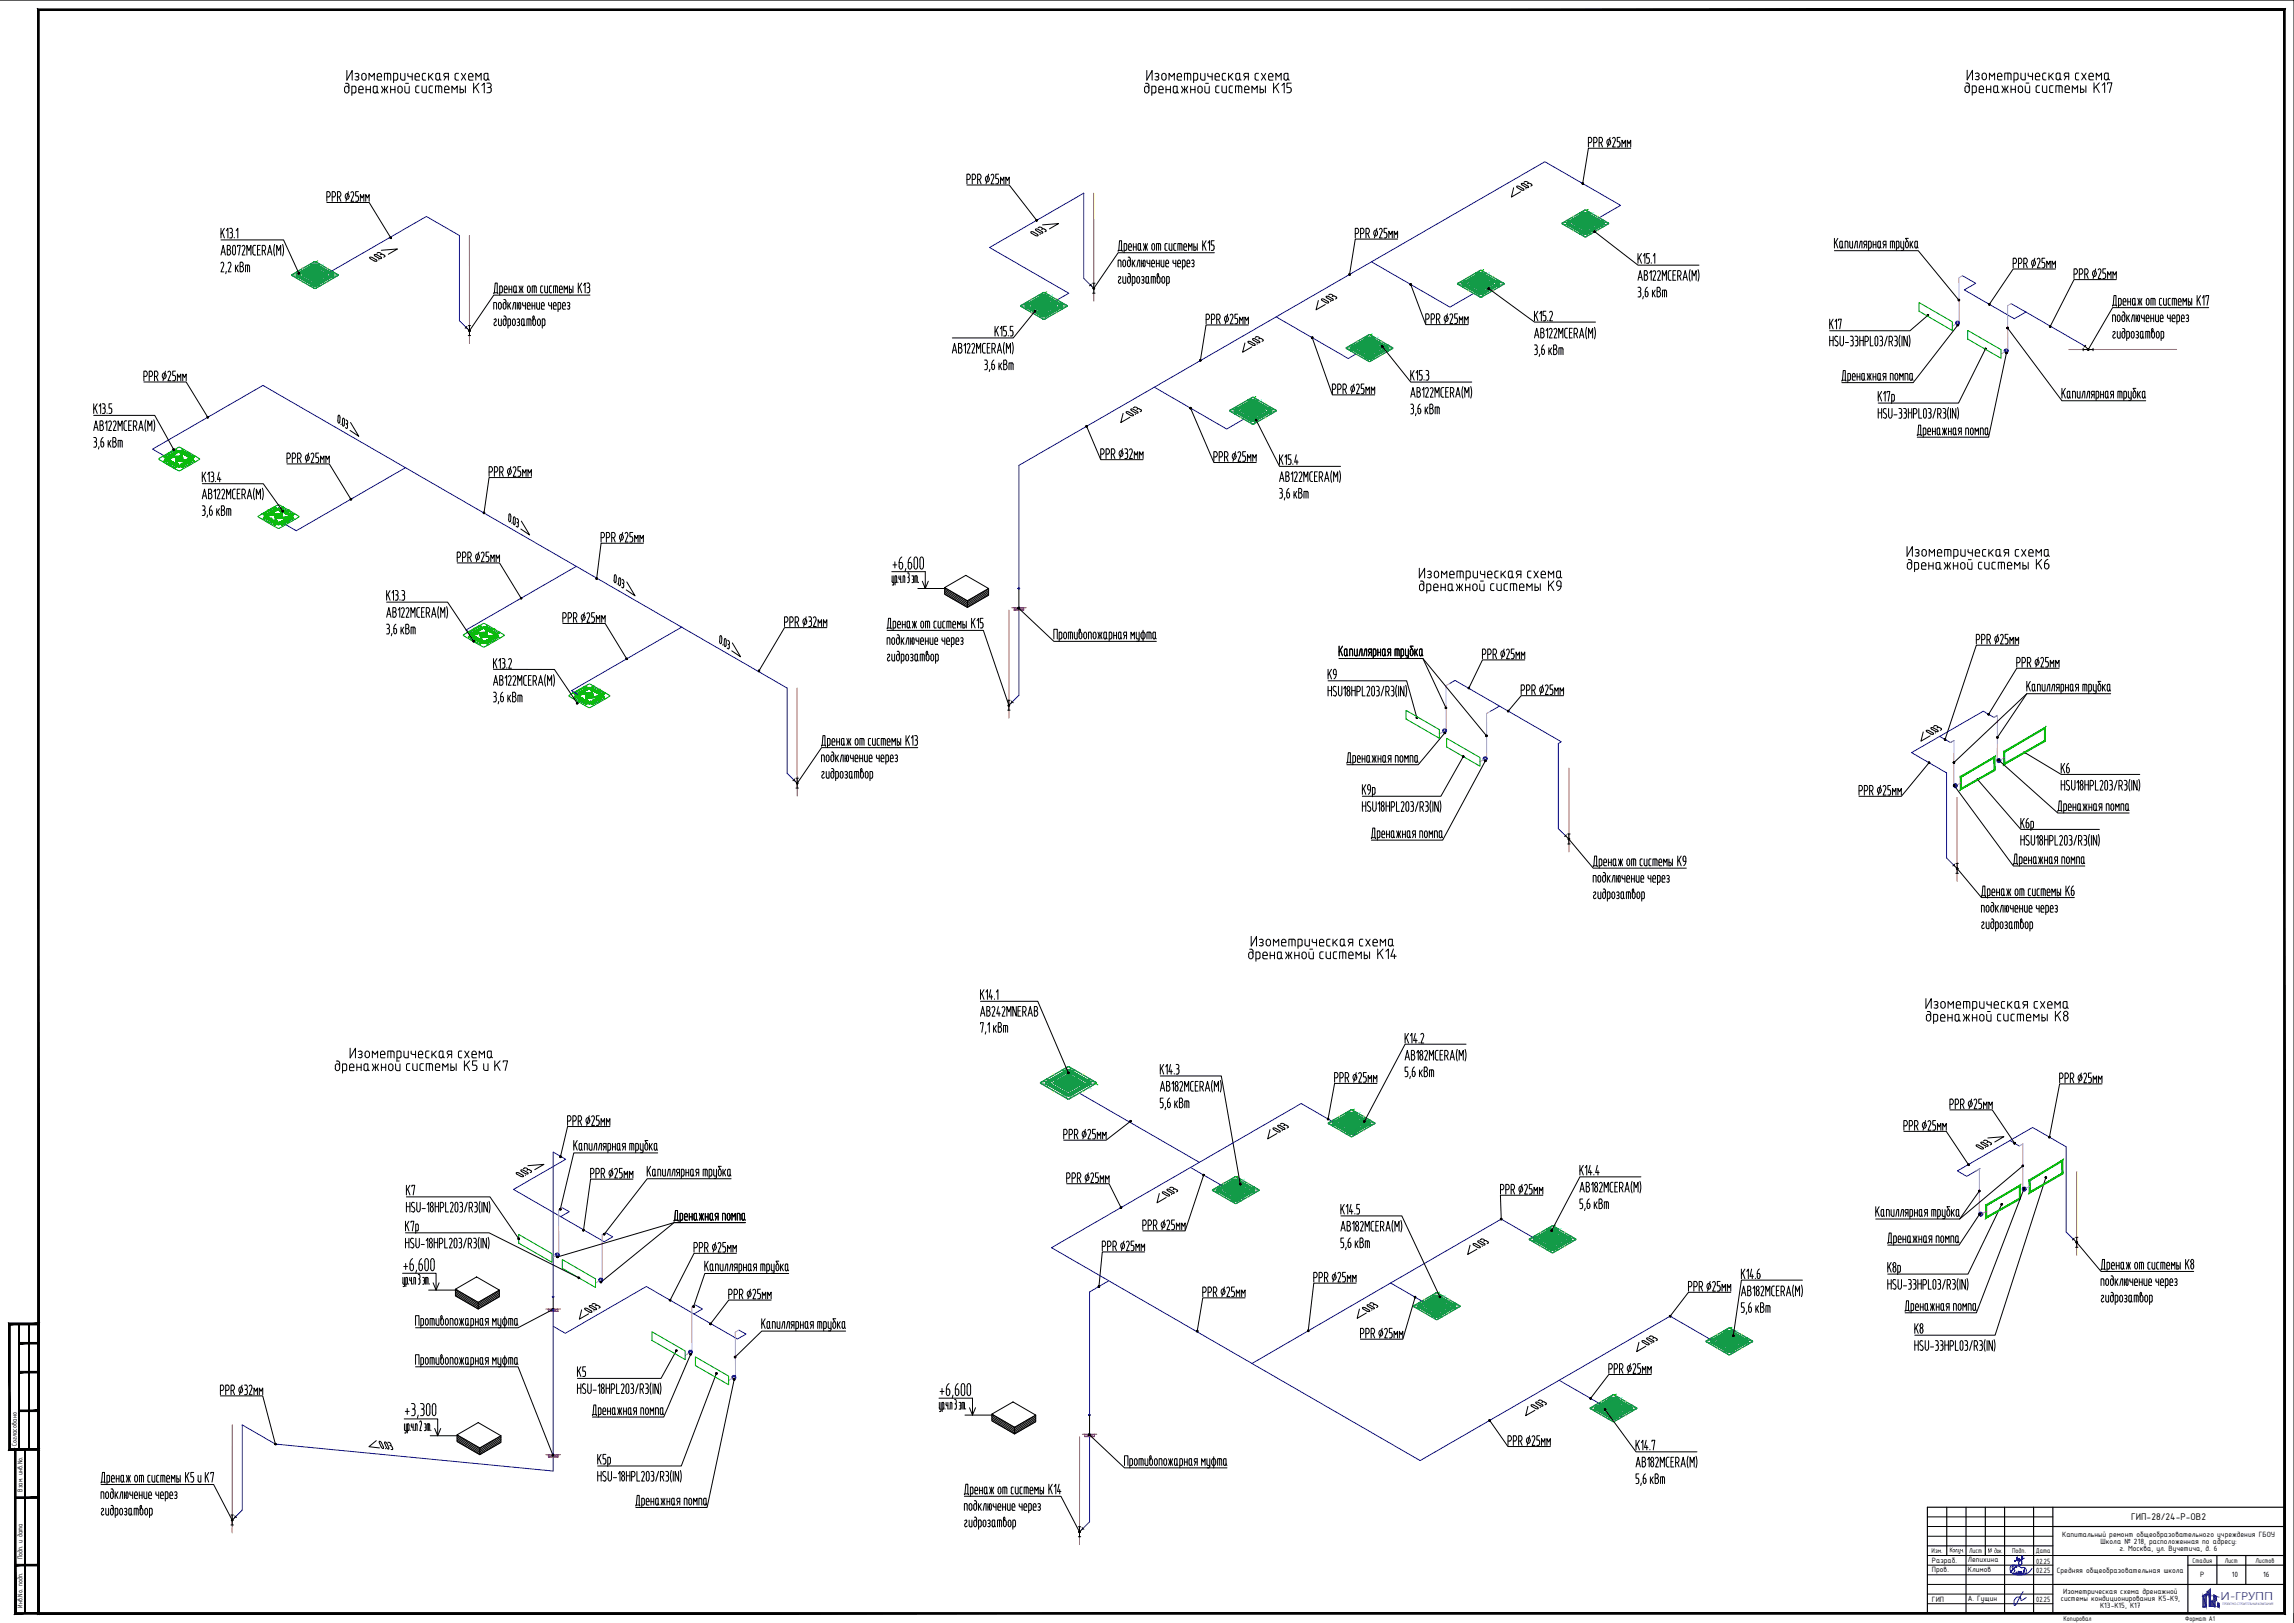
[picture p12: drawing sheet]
<svg xmlns="http://www.w3.org/2000/svg" width="1189mm" height="841mm" viewBox="0 0 1189 841" stroke-linecap="round" stroke-linejoin="round" font-family="sans-serif">
<defs><g id="words">
<text font-size="5.6" fill="#005cb8" x="1151" y="829">И-ГРУПП</text>
<text font-size="5.4" x="1104" y="788">ГИП-28/24-Р-ОВ2</text>
<g font-size="4.3">
<text x="1069" y="796">Капитальный ремонт общеобразовательного учреждения ГБОУ</text>
<text x="1089" y="800">Школа № 218, расположенная по адресу:</text>
<text x="1098" y="803">г. Москва, ул. Вучетича, д. 6</text>
<text x="1001" y="810">Разраб.</text>
<text x="1020" y="810">Лепихина</text>
<text x="1001" y="815">Пров.</text>
<text x="1020" y="815">Климов</text>
<text x="1055" y="810">02.25</text>
<text x="1055" y="815">02.25</text>
<text x="1066" y="815">Средняя общеобразовательная школа</text>
<text x="1140" y="817">Р</text>
<text x="1157" y="817">10</text>
<text x="1173" y="817">16</text>
<text x="1069" y="826">Изометрическая схема дренажной</text>
<text x="1001" y="830">ГИП</text>
<text x="1020" y="830">А. Гущин</text>
<text x="1055" y="830">02.25</text>
<text x="1068" y="830">системы кондиционирования К5-К9,</text>
<text x="1088" y="833">К13-К15, К17</text>
</g>
<g font-size="3.9">
<text x="9" y="749" transform="rotate(-90 9 749)">Согласовано</text>
<text x="12" y="773" transform="rotate(-90 12 773)">Взам. инв.No.</text>
<text x="12" y="808" transform="rotate(-90 12 808)">Подп. и дата</text>
<text x="1001" y="805">Изм.</text>
<text x="1010" y="804">Кол .уч.</text>
<text x="1021" y="805">Лист</text>
<text x="1030" y="805">№ док .</text>
<text x="1043" y="805">Подп.</text>
<text x="1055" y="805">Дата</text>
<text x="1136" y="810">Стадия</text>
<text x="1153" y="810">Лист</text>
<text x="1169" y="810">Листов</text>
<text x="12" y="833" transform="rotate(-90 12 833)">Инв.No. подп.</text>
<text x="1069" y="840">Копировал</text>
<text x="1132" y="840">Формат A1</text>
</g>
<text font-size="1.7" fill="#005cb8" x="1152" y="832">ПРОЕКТНО-СТРОИТЕЛЬНАЯ КОМПАНИЯ</text>
</g></defs>
<g fill="none" stroke="#00f" stroke-width=".52">
<path d="M823 116l17-10-39-22-273 157v64M711 136l40 23 13-7M168 143l53-31 17 10v44l4 4M566 148l-4-4v-44l-49 28 41 24-6 4M1017 143l7 4-6 3 26 15 6-3-8-5M661 164l38 22 4-3M1014 167h1v1zM1050 162l30 17M1039 181h2l-1 2zM598 201l38 21 9-5M85 236l-6-3 57-33 272 157v44l4 4M210 242l-56 33-7-4"/>
<path d="M299 293l-58 34 4 1M528 316v44l-4 4M353 325l-57 33 3 2M751 354l3-1 55 31-1 1v44l4 4M748 378h1v2zM777 366l-5 3M1035 371l-2 1-5-3-37 21 18 11v44l4 4M769 393h1v1zM1005 382l6 3 2-1M1035 394h2l-1 1zM1013 407h1l-1 1zM560 567l62 35"/>
<path d="M702 588l-28-16-57 33M1042 591l4 3M1026 606l-7 4-5-3 39-23 18 10v44l4 4M1048 616h2l-1 1zM291 630l-25-14 27-15-6-4v75M291 626l4 2-4 2 22 13 5-2-4-2M645 621l-28-16-72 42 30 17M1026 629h1l-1 1zM288 650h2l-1 1zM804 646l-26-14-57 33M287 678v84l-144-14-17-10v45l-5 4M310 663h2l-1 1z"/>
<path d="M360 676l4 2-4 3 22 13 5-3-4-2M574 664l-9 5v64M575 664l161 93 72-42 33 19M746 680l-25-15-72 42M360 681l-25-14-42 24-6-4M357 700h2l-1 2zM379 713h2v2zM898 701l-32-19-58 33M565 744v45l-4 4"/>
<circle cx="1014" cy="167" r="1"/>
<circle cx="1040" cy="182" r="1"/>
<circle cx="749" cy="379" r="1"/>
<circle cx="770" cy="393" r="1"/>
<circle cx="1036" cy="394" r="1"/>
<circle cx="1013" cy="407" r="1"/>
<circle cx="1049" cy="616" r="1"/>
<circle cx="1027" cy="629" r="1"/>
<circle cx="289" cy="650" r="1"/>
<circle cx="311" cy="663" r="1"/>
<circle cx="358" cy="701" r="1"/>
<circle cx="380" cy="714" r="1"/>
</g>
<g fill="none" stroke="#00f" stroke-width=".52">
<circle cx="528" cy="315" r=".4"/>
<circle cx="528" cy="305" r=".4"/>
<circle cx="287" cy="672" r=".4"/>
<circle cx="287" cy="678" r=".4"/>
<circle cx="565" cy="733" r=".4"/>
<circle cx="287" cy="754" r=".4"/>
<circle cx="565" cy="743" r=".4"/>
</g>
<path d="M567 100v56M243 122v56M1128 181h-56M523 316v56M413 357v55M813 398v43M1014 413v44M1076 607v43M120 738v56M559 744v56" fill="none" stroke="#dd6e00" stroke-width=".52"/>
<g fill="none" stroke="#000" stroke-width=".52">
<path d="M565 148l2 1M566 147l-1 1M566 152h1M566 147h1M567 147v5M242 170l1 1M242 169l-1 1M243 174h1M243 169h1M243 169v5M1080 179l2 2M1081 179l-1 1"/>
<path d="M1080 181h5M1080 180v2M1085 180v2M528 305v10M522 368h1M522 363h1M523 363v5M524 363l1 1M525 364l-2 1M411 404l2 2M412 404l-1 1M413 408h1"/>
<path d="M413 403h1M413 403v5M811 433l2 2M812 433h-1M812 437h2M812 432h2M813 432v5M1013 448l1 2M1013 448l-1 1M1014 453h1M1014 447h1M1014 447v6"/>
<path d="M1075 642l1 2M1075 642l-1 1M1076 646h1M1076 641h1M1076 641v5M287 672v6M565 733v10M120 790h1M120 785h1M120 785v5M122 786h1M122 786l-2 2"/>
<path d="M559 796h1M559 791h1M559 791v5M561 792h1M561 792l-2 2"/>
</g>
<g fill="none" stroke="#000" stroke-width=".52">
<path d="M823 74h1M824 74a1.4 1.4 0 0 0 1-2 1.4 1.4 0 0 0-2-1v5M826 74h1M827 74a1.4 1.4 0 0 0 1-2 1.4 1.4 0 0 0-2-1v5M829 74h1l1 2M830 74a1.4 1.4 0 0 0 0-2 1.4 1.4 0 0 0-1-1v5M833 72a1.4 1.4 0 0 1 2 2 1.3 1.3 0 0 1-2 1v-1zM834 71l-1 5M836 72v-1l1 1-1 4h1M840 71h-2v2l1 1h1l-1 2h-1M841 76v-3v1l1-1v3M843 76v-3l1 1 1-1v3"/>
<path d="M845 77h-22l-3 18M181 99l-2 5M182 100l1-1v1l-1 4h1M186 99h-2v3h1h1v2h-2M501 96h22l14 18M501 93h1a1.4 1.4 0 0 0 1-2 1.4 1.4 0 0 0-2-1v5M504 93h1a1.4 1.4 0 0 0 1-2 1.4 1.4 0 0 0-2-1v5M507 93h1v2M508 93a1.4 1.4 0 0 0 0-2 1.4 1.4 0 0 0-1-1v5M511 92a1.3 1.3 0 0 1 2 1 1.3 1.3 0 0 1-2 1v-1zM512 90l-1 5M514 91v-1l1 1-1 4h1"/>
<path d="M517 92v1M517 94v1h-1M518 90h-2v3h1M518 93v1M519 95v-3v2l1-2v3M521 95v-3l1 2 1-2v3M784 97l-1 5 5-3M786 96l1 1 3 1h-2l-2-1zM790 94a1.2 1.2 0 0 1 1 0 1.2 1.2 0 0 1 1 1M790 95h-2l3 2h1l-2-2M791 98h.1M792 95h2v1h-1"/>
<path d="M115 118v5M116 118l-1 3M117 120l1-2v5M119 118h1M120 118a1.2 1.2 0 0 1 0 1 1.2 1.2 0 0 1 0 2M122 120l1-2v5M169 105h22l11 18M169 102h1a1.4 1.4 0 0 0 1-2 1.4 1.4 0 0 0-2-1v5M172 102h1a1.4 1.4 0 0 0 1-2 1.4 1.4 0 0 0-2-1v5M175 102h1l1 2M176 102a1.4 1.4 0 0 0 1-2 1.4 1.4 0 0 0-2-1v5M179 101a1.3 1.3 0 0 1 2 1 1.3 1.3 0 0 1-2 1v-1z"/>
<path d="M187 104v-3l1 2 1-2v3M190 104v-3v2l1-2v3M538 118a1.2 1.2 0 0 1 1 0 1.2 1.2 0 0 1 1 1M538 119h-1l2 2h1l-2-2M540 119h1h1M540 117l9-1-5 3M542 119v1M703 118a1.5 1.5 0 0 1 1 2 1.5 1.5 0 0 1-2 1M703 118h-1v5M706 118a1.5 1.5 0 0 1 1 2 1.5 1.5 0 0 1-2 1M706 118h-1v5M709 118a1.5 1.5 0 0 1 1 2 1.5 1.5 0 0 1-1 1"/>
<path d="M709 118h-1v5M712 120a1.3 1.3 0 0 1 2 1 1.3 1.3 0 0 1-2 1v-1zM714 118l-2 5M715 119l1-1v1l-1 4h1M719 118h-2v3h1h1l-1 2M114 136h1l1 1-1 4h1M115 124h32l8 18M115 132l1-5 1 5M115 131h1M115 120l1 3M118 127h1a1.2 1.2 0 0 1 0 1 1.2 1.2 0 0 1 0 1 1.5 1.5 0 0 1 0 2 1.5 1.5 0 0 1-1 1zM118 129h1"/>
<path d="M118 136h1l1 1-2 4h2M119 123h1M119 121h1M120 121v2M121 127l1 1v3a.8 .8 0 0 1-1 1 .8 .8 0 0 1 0-1zM121 123h.1M122 137v4M122 139l1 2M123 128v-1h2l-1 5M123 137l-1 3M124 138h1M125 136a1.2 1.2 0 0 1 1 1 1.2 1.2 0 0 1-1 1 1.5 1.5 0 0 1 1 1 1.5 1.5 0 0 1-1 2"/>
<path d="M125 136h-1v5h1M125 128l1-1 1 1-2 4h2M128 132v-5l1 3 1-3v5M128 137v4M129 138v-1h-2v4M129 138v3M132 127h-1v1v4h1M133 129h2M135 127h-2v5h2M136 130h1l1 2M137 130a1.4 1.4 0 0 0 1-2 1.4 1.4 0 0 0-2-1v5M139 132l1-5 1 5"/>
<path d="M139 131h2M142 127v3v3M143 132v-5l1 3 1-3v5M146 127l1 3-1 3M193 133l-1 1 2 1h1l-2-1M195 131a1.2 1.2 0 0 1 2 0 1.2 1.2 0 0 1 0 1M195 132h-1v1M195 132l3 2h-1l-3-1M196 135h.1M197 132h1h1v1M198 130l8-1-5 3M536 120h-2l3 2h1l-2-2"/>
<path d="M539 121h.1M579 130h3M580 130v-5h1v5M581 138v-3h-2v3M582 136a.8 .8 0 0 1 1-1 .8 .8 0 0 1 0 1v1a.8 .8 0 0 1 0 1 .8 .8 0 0 1-1-1M582 136v1M583 130h.1M583 130l1-3v-1h-1v5M584 136a.8 .8 0 0 1 1-1 .8 .8 0 0 1 1 1M584 136v1M585 133l1 1v3a.8 .8 0 0 1-1 1 .8 .8 0 0 1-1-1M585 127a.8 .8 0 0 1 1-1 .8 .8 0 0 1 0 1v1h-1"/>
<path d="M585 129v1M585 127v2M585 130h1M587 135v3M587 136l1 2M587 128h2M587 126v4M588 135l-1 2M589 126v4M589 138l1-3h1v3M590 130h1M591 129v-3h-1v3v1"/>
<path d="M591 129l1 1M591 129v1M592 137h.1M592 135v3M593 126v2v2M593 135v1v2h-1zM593 128h1M594 126v4M594 135l1 1M595 126l-1 2 1 2M595 137h1M596 135v3"/>
<path d="M597 137h1v-1a.8 .8 0 0 0 0-1 .8 .8 0 0 0-1 1v2h1M597 126l1 1v2a.8 .8 0 0 1 0 1 .8 .8 0 0 1-1-1zM599 137h2M599 135v3M600 126v4M601 135v3M601 130v-4h-2v4M602 135v2M603 135v3h-1v-1M604 137h2v-1a.8 .8 0 0 0-1-1 .8 .8 0 0 0-1 1v2h2M604 130h1M605 126l-1 1v3"/>
<path d="M606 126v3l1 1M607 126v4M608 136h.1M608 135v1M608 137h1M609 130h.1M609 135v3M609 126l-1 1 1 3M610 137h2v-1a.8 .8 0 0 0-1-1 .8 .8 0 0 0-1 1v2h2M611 126v4M613 130l-1-4h-2v4M613 138h1v-2v-1h-1v5"/>
<path d="M613 127a.8 .8 0 0 1 1-1 .8 .8 0 0 1 1 1v1h-1M614 129v1M614 127v2M614 130h1M615 137h2v-1a.8 .8 0 0 0-1-1 .8 .8 0 0 0-1 1v2h2M616 130v-4l1 2 1-2v4M618 135a.8 .8 0 0 1 1 0 .8 .8 0 0 1-1 1M618 137a.8 .8 0 0 1 1 1 .8 .8 0 0 1-1 0M619 128h1l-1 2M619 126v4M620 126v4M623 125v5"/>
<path d="M624 127l1 3M625 125l-2 3M626 126l1-1v5M628 130h1M629 125h-1v2h1a1.7 1.7 0 0 1 0 3M629 131h-50l-12 18M708 121h1l1 2M717 123h1M720 123v-3l1 2 1-2v3M723 123v-3v2l1-2v3M724 124h-22l-3 18M826 120l23 17h32"/>
<path d="M849 131v5M850 133l1 3M851 131l-2 3M852 133v-2v5M855 131h-2v3h2v1l-1 1h-1M856 136h.1M857 133l1-2v5M876 140l-1 3 1 3M880 140l1 3-1 3M951 124v5M951 130h43l21 26M951 126l1 3"/>
<path d="M952 124l-1 3M954 125l-1 1 1 2M954 129h.1M954 125h1v3M955 128h-1M955 128h.1M958 129v-4h-2v4M959 125v3M960 125v4h-1M961 129l1-4h1v4M964 129v-4h1v4M967 127l-1 2"/>
<path d="M967 127l-1-1v-1h1v4M968 129h1M969 128l1-2-1-1h-1v5M971 125v4M971 127h1M972 125v4M974 129h.1M974 128h.1M974 128h1M974 128v-3h-1v3h1M977 127l-1 2M977 127l-1-1v-1h1v4"/>
<path d="M981 125v4M981 125l1 4M981 125h-1v4M983 129h1M984 128v-3h-1v5M985 125l1 3M986 129h1M987 125v4l-2 1M988 125h1v2a.8 .8 0 0 1-1 1 .8 .8 0 0 1 0-1zM989 124h-1l1 1M990 125v4M990 127l1 2"/>
<path d="M991 125l-1 2M993 129h.1M994 128h-1M994 128h.1M994 128v-3h-1l-1 3h1M1043 137h1a1.4 1.4 0 0 0 1-2 1.4 1.4 0 0 0-2-1v5M1046 137h1a1.4 1.4 0 0 0 1-2 1.4 1.4 0 0 0-2-1v5M1049 137h1l1 2M1050 137a1.5 1.5 0 0 0 1-2 1.5 1.5 0 0 0-1-1h-1v5M1053 135a1.3 1.3 0 0 1 2 1 1.3 1.3 0 0 1-2 1v-1zM1055 134l-2 5M1056 134h1v1l-1 4h1"/>
<path d="M1060 134h-2v2h1a1.5 1.5 0 0 1 1 2 1.5 1.5 0 0 1-2 1M1061 139v-4l1 2v-2v4M1063 139v-4l1 2 1-2v4M1065 139h-22l-12 19M1076 139a1.5 1.5 0 0 1 1 2 1.5 1.5 0 0 1-2 1M1076 139h-1v5M1079 139a1.5 1.5 0 0 1 0 2 1.5 1.5 0 0 1 0 1h-1M1079 139h-1v5M1081 139a1.5 1.5 0 0 1 1 2 1.5 1.5 0 0 1-1 1M1081 139h-1v5M1086 139l-1 5M1087 140l1-1 1 2"/>
<path d="M1091 139h-1v3h1v2M117 141v1M256 152h2M256 152l1-5h1v5M258 158a.8 .8 0 0 1 1-1 .8 .8 0 0 1 1 1v1M258 159a.8 .8 0 0 0 1 1 .8 .8 0 0 0 1-1M258 158v1M259 152h1M260 152v-3v-1h-1v5M261 159a.8 .8 0 0 0 0 1 .8 .8 0 0 0 1-1M261 155l1 1v3M261 149a.8 .8 0 0 1 1-1 .8 .8 0 0 1 1 1v1h-2"/>
<path d="M261 149l1 3M262 152h1M262 158a.8 .8 0 0 0-1-1 .8 .8 0 0 0 0 1v1M263 157v3M264 158l1 2M264 150h1M264 148v4M265 157l-2 2M265 148v4M267 148l-1 1 1 3M267 152h.1M267 148h1v3"/>
<path d="M267 152v-1l1 1M268 158h1M268 157v3M269 148l1 2-1 2M269 157h1l-1 3v-1zM270 150h.1M270 148v4M271 158h1M271 157v1M271 148l-1 2 1 2M272 157v3M273 158h2a.8 .8 0 0 0-1-1 .8 .8 0 0 0-1 1v2h2"/>
<path d="M274 148h1v3a.8 .8 0 0 1-1 1 .8 .8 0 0 1-1-1zM276 158h1M276 157v3M277 148v4M277 157v3M278 149v-1h-2v4M278 149v3M280 157v3h-1h-1v-3M281 158h1a.8 .8 0 0 0-1-1 .8 .8 0 0 0 0 1v2h1M281 152h.1M281 148l-1 1 1 3M282 148v3l1 1"/>
<path d="M284 148v4h-1M284 158h1h1M284 157v1M285 152h1M286 157v3M286 148l-1 1v3M287 158h1a.8 .8 0 0 0-1-1 .8 .8 0 0 0 0 1v2h1M288 148v4M289 152v-4h-2v4M290 150h1v-1a.8 .8 0 0 0 0-1 .8 .8 0 0 0-1 1v3M290 152h1M292 158h1a.8 .8 0 0 0-1-1 .8 .8 0 0 0 0 1v2h1"/>
<path d="M292 152v-4l1 2 1-2v4M294 157a.9 .9 0 0 1 1 0 .9 .9 0 0 1 0 1M294 158h1M295 158v1a.9 .9 0 0 1 0 1 .9 .9 0 0 1-1 0M295 150h1v2M295 148v4h1M297 148v4M300 147v5M300 149l1 3M301 147l-1 3M302 148l1-1v5M304 147h1a1.2 1.2 0 0 1 1 1 1.2 1.2 0 0 1-1 1"/>
<path d="M304 152h1M304 149h1M305 149l1 2-1 1M306 153h-50l-13 18M580 144a.7 .7 0 0 1 1-1 .6 .6 0 0 1 0 1l-1 1M580 145a1 1 0 0 0 0 2 .8 .8 0 0 0 1-1M582 143v3M583 143v4h-1v-1M585 142h1v4a.8 .8 0 0 1-1 1 .8 .8 0 0 1-1-1l1-3 1 1M588 143v1v2l-1 1M588 143h-1v5M590 143v1l1 2a.8 .8 0 0 1-1 1 .8 .8 0 0 1-1-1z"/>
<path d="M592 144a.9 .9 0 0 1 1 0 .9 .9 0 0 1-1 1M592 145h.1M592 145h1a.9 .9 0 0 1 0 1 .9 .9 0 0 1-1 1M594 143v3a.7 .7 0 0 0 1 1 .6 .6 0 0 0 0-1M594 143h1v3M595 146l1 1M598 143v4M598 143l1 4M598 143h-1v4M600 144v-2v4a.8 .8 0 0 0 0 1 .8 .8 0 0 0 1-1v-3h-1v1M603 143v1l1 2a.8 .8 0 0 1-1 1 .8 .8 0 0 1-1-1zM605 147h1"/>
<path d="M605 143l1 1-1 3M606 143h-1v5M683 156l-1 5 5-3M685 155h1l3 2h-2l-2-1zM687 154h2l2 1h-1l-3-1zM689 153a1.2 1.2 0 0 1 1-1 1.2 1.2 0 0 1 1 1M690 156h.1M690 154l1-1 1 1M692 154h1l-1 1M731 147l8 21h22M772 150l23 17h32M849 149h1a1.2 1.2 0 0 1 0 1 1.2 1.2 0 0 1 0 1"/>
<path d="M849 145l1-5 1 5M849 151h1v2v1h-1M849 144h2M852 154l-1 1M852 140h1a1.2 1.2 0 0 1 1 1 1.2 1.2 0 0 1-1 1 1.5 1.5 0 0 1 1 2 1.5 1.5 0 0 1-1 1h-1zM852 142h1M853 151h1a1.6 1.6 0 0 1-1 3zM854 149l-1 2M855 142l1-2v5M856 150v4M857 141v-1l1 1-1 4h1M857 152l1 2"/>
<path d="M858 150l-2 3M859 151h1M859 141l1-1v1l-1 4h2M860 149a1.2 1.2 0 0 1 0 1 1.2 1.2 0 0 1 0 1 1.5 1.5 0 0 1 1 1 1.5 1.5 0 0 1-1 2M860 149h-1v5h1M861 145v-5l2 3 1-3v5M863 150v4M864 151l-1-1h-1v4M864 151v3M865 142v3h1M866 140h-1v1M867 142h1"/>
<path d="M868 140h-1v5h1M869 143h1l1 2M870 143a1.4 1.4 0 0 0 1-2 1.4 1.4 0 0 0-2-1v5M872 145l1-5 1 5M873 144h1M877 145v-5l1 3 1-3v5M1080 142h1l1 2M1085 141a1.3 1.3 0 0 1 1 1 1.3 1.3 0 0 1-1 1l-1-1zM1089 141l-2 3h2M1090 144h1M1092 144v-3l1 2 1-2v3M1095 159v-1h2v1"/>
<path d="M1095 144v-3l1 2 1-2v3M1095 158l1-5h1v5M1097 145h-22l-13 24M1099 155h-1v4M1099 157v1h-1M1099 155v2M1100 157v1h2M1100 156h2a.8 .8 0 0 0-1-1 .8 .8 0 0 0-1 1v2M1103 156h1M1103 155v3M1104 155v3M1105 155h1v2a.7 .7 0 0 1 0 1 .7 .7 0 0 1-1-1z"/>
<path d="M1106 157l1 1M1108 155l1 1-1 2M1109 156h.1M1109 155v3M1110 155l-1 1 1 2M1112 156a.8 .8 0 0 1 1-1 .8 .8 0 0 1 1 1v1a.8 .8 0 0 1-1 1 .8 .8 0 0 1-1-1M1112 156v1M1116 155v3M1117 158v-3h-2v3M1119 157v1h1M1119 155v2M1120 155h-1"/>
<path d="M1123 155v3h-1h-1v-3M1125 155h-1v2l1 1M1127 155v3M1128 158v-3h-2v3M1129 156h1a.8 .8 0 0 0 0-1 .8 .8 0 0 0-1 1v2M1129 157v1h1M1131 158v-3l1 1 1-1v3M1134 155v3h1M1134 156h1M1135 156v1v1M1136 155v3M1139 153v5"/>
<path d="M1139 155l1 3M1140 153l-1 3M1141 154l1-1v5M1143 154v-1h2l-1 5M1145 159h-50l-13 22M256 166a.7 .7 0 0 1 1-1 .7 .7 0 0 1 0 1l-1 1a1 1 0 0 0 0 2 .8 .8 0 0 0 1-1M257 160v-3h-1v3M260 165v4l-2-1v-3M261 164h1v4a.8 .8 0 0 1-1 1 .8 .8 0 0 1 0-1v-3h1v1M263 169l2-1-1-3h-1v5M266 160v-3h1v3M266 165l1 1v2a.8 .8 0 0 1-1 1 .8 .8 0 0 1 0-1z"/>
<path d="M268 166a.9 .9 0 0 1 1 0 .9 .9 0 0 1 0 1M268 167h1M269 167a.9 .9 0 0 1 0 1 .9 .9 0 0 1-1 1M270 166l1-1h1v3M270 168l1 1M270 166v2M272 168l-1 1M272 168v1M274 165v4M275 169v-4h-2v4M276 166l1-2-1 4a.8 .8 0 0 0 1 1 .8 .8 0 0 0 1-1l-1-3-1 1M279 165l1 1v2a.8 .8 0 0 1-1 1 .8 .8 0 0 1 0-1z"/>
<path d="M281 169h1M282 165v1v3M282 165h-1v5M289 160h2v-3h-1h-1v4M497 178h1a1.2 1.2 0 0 1 0 1 1.2 1.2 0 0 1 0 1 1.5 1.5 0 0 1 1 2 1.5 1.5 0 0 1-1 1h-1zM500 179v-1v5M501 179l1-1 1 1-2 4h2M504 179v-1l1 1-1 4h1M511 178h-2v1v3l2 1M513 178h-1v5h1M516 169v5M516 171l1 3"/>
<path d="M517 169l-1 3M518 170l1-1v5M521 177l-1 3 1 3M522 169h-2v2h1a1.5 1.5 0 0 1 1 2 1.5 1.5 0 0 1-2 1M523 174h.1M525 177v3v3M525 169h-1v2l1 1v1v1h-1M536 161l-11 14h-31M625 166h1a1.4 1.4 0 0 0 1-2 1.4 1.4 0 0 0-2-1v5M628 166h1M629 163a1.5 1.5 0 0 1 1 1 1.5 1.5 0 0 1-1 2M629 163h-1v5"/>
<path d="M631 166l1 2M631 166a1.4 1.4 0 0 0 1-2 1.4 1.4 0 0 0-1-1v5M635 164a1.3 1.3 0 0 1 2 1 1.3 1.3 0 0 1-2 1v-1zM636 163l-1 5M638 163l1 1-1 4h1M641 163h-1v2h1v2v1h-1M642 168v-4l1 2 1-2v4M645 168v-4l1 2 1-2v4M645 178l-1 5 5-3M647 168h-22l-3 19M647 178l2 1M648 177h-1v1"/>
<path d="M648 177l3 2h-2M650 176l2 1M651 175a1.2 1.2 0 0 1 1-1 1.2 1.2 0 0 1 1 1M651 176h-2h1M651 176l2 1h-2M651 178h1M652 176l1-1 2 1-1 1M680 175l11 30h21M716 179l15 19h32M739 165h1a1.4 1.4 0 0 0 1-1 1.4 1.4 0 0 0-2-1v5M742 165h1a1.4 1.4 0 0 0 0-1 1.4 1.4 0 0 0-1-1v5M744 165h1l1 3"/>
<path d="M745 165a1.4 1.4 0 0 0 1-1 1.4 1.4 0 0 0-2-1v5M749 164a1.3 1.3 0 0 1 1 1 1.3 1.3 0 0 1-1 1l-1-1zM750 163l-1 5M751 163h1l1 1-2 4h2M755 163h-1v2h1v1M755 166v1l-1 1M756 168v-4l1 2 1-2v4M759 168v-4l1 2 1-2v4M795 175l1-5 2 5M795 161v5M795 179a1.2 1.2 0 0 1 2 1 1.2 1.2 0 0 1-1 1M796 174h1"/>
<path d="M796 163l1 3M797 161l-2 3M798 163l1-2v5M799 172h.1M799 170a1.2 1.2 0 0 1 1 1 1.2 1.2 0 0 1-1 1M799 172a1.5 1.5 0 0 1 1 2 1.5 1.5 0 0 1-1 1M799 170v5M800 179l-1 2M801 161h-1v3h1v1v1h-1M801 171l1-1v5M802 166h.1M803 171l1-1v1l-1 4h1"/>
<path d="M803 162l1-1v2M805 163l-2 3h2M805 179h1a1.2 1.2 0 0 1 1 1 1.2 1.2 0 0 1-1 1 1.5 1.5 0 0 1 1 2 1.5 1.5 0 0 1-2 1zM805 171l1-1 1 1-2 4h2M808 175v-5l1 3 1-3v5M811 174l1 1M811 171v3M812 170l-1 1M812 170h.1M812 175h.1M813 172h2M815 170h-2v5h2"/>
<path d="M816 173h1l1 2M817 170a1.5 1.5 0 0 1 1 1 1.5 1.5 0 0 1-1 2M817 170h-1v5M819 175l1-5 1 5M819 174h1M822 170v3v3M823 175v-5l1 3 1-3v5M826 170l1 3-1 3M948 165v5M948 174v5M948 176h2M949 167l1 3"/>
<path d="M950 174v5M950 165l-2 3M951 167l1-2v5M952 174a1.1 1.1 0 0 0-1 1 1.1 1.1 0 0 0 0 1l2 2a1 1 0 0 1-1 1 1 1 0 0 1-1 0M953 166v-1h1l-1 5M954 174v4a1 1 0 0 0 0 1 1 1 0 0 0 1-1v-4M956 177h2M959 174h1M959 176l1 1v1v1h-1M960 174a1.2 1.2 0 0 1 0 1 1.2 1.2 0 0 1 0 1M961 174a1.2 1.2 0 0 1 2 1 1.2 1.2 0 0 1-1 1M962 176l1 1v1l-1 1h-1"/>
<path d="M964 176h2M964 174v5M966 174v5M967 177a1.4 1.4 0 0 0 1-2 1.4 1.4 0 0 0-1-1v5M969 174v5h2M972 175v-1l1 1v3a.8 .8 0 0 1-1 1 .8 .8 0 0 1 0-1M972 175v3M974 174h1M974 176h1M975 174a1.2 1.2 0 0 1 1 1 1.2 1.2 0 0 1-1 1M975 176l1 3h-2M978 174l-1 5"/>
<path d="M979 177h1l1 2M980 177a1.5 1.5 0 0 0 1-1 1.5 1.5 0 0 0-1-2h-1v5M982 174a1.2 1.2 0 0 1 1 1 1.2 1.2 0 0 1 0 1M982 176l1 1v1v1h-1M985 174l-1 3 1 3M986 174v5M988 174v5l-1-5v5M989 174l1 3-1 3M999 163l-9 8h-42M1015 168l-23 30h-37M1040 170l29 38h43M1095 172a.6 .6 0 0 1 1 0 .6 .6 0 0 1 0 1l-1 1"/>
<path d="M1095 174a.8 .8 0 0 0 0 1 .8 .8 0 0 0 1 0M1096 164v-1h-1v4M1096 164v3M1098 163l1 1v2a.8 .8 0 0 1-1 1 .8 .8 0 0 1-1-1zM1099 172v3h-2v-3M1100 174a.8 .8 0 0 0 0 1 .8 .8 0 0 0 1-1M1100 170l1 1v3M1100 162h1M1100 162h1v4a.8 .8 0 0 1-1 1 .8 .8 0 0 1 0-1v-3h1v1M1101 173a.8 .8 0 0 0-1-1 .8 .8 0 0 0 0 1v1M1102 175h1l1-3h-1h-1v4M1102 163v4"/>
<path d="M1103 165l1 2M1104 163l-2 2M1104 173a.8 .8 0 0 1 1-1 .8 .8 0 0 1 1 1v1M1104 174a.8 .8 0 0 0 1 1 .8 .8 0 0 0 1-1M1105 173v1M1105 167v-4h1v4M1107 165h1M1107 163v4M1107 173h1M1108 172h-1M1108 172v1v1a.9 .9 0 0 1 0 1 .9 .9 0 0 1-1 0M1108 163l1 1-1 3v-1z"/>
<path d="M1110 172h1v2a.7 .7 0 0 1-1 1 .7 .7 0 0 1-1-1zM1110 163v2h1M1111 174v1M1111 163v4M1112 165h2v-1a.8 .8 0 0 0-1-1 .8 .8 0 0 0-1 1v2l2 1M1113 172v3M1114 175v-3h-2v3M1115 165h1M1115 163v4M1115 173a.8 .8 0 0 1 1-1 .8 .8 0 0 1 1 1v1M1115 174a.8 .8 0 0 0 1 1 .8 .8 0 0 0 1-1M1115 172l1-1-1-1v4"/>
<path d="M1116 163v4M1117 163v3M1117 173a.8 .8 0 0 1 1-1 .8 .8 0 0 1 1 1v1M1117 174a.8 .8 0 0 0 1 1 .8 .8 0 0 0 1-1M1118 173v1M1119 163v4h-2v-1M1120 165h1v-1a.8 .8 0 0 0-1-1 .8 .8 0 0 0 0 1v2l1 1M1120 175h1v-3h-1v4M1123 163v2h2M1125 163v4M1126 165h1v-1a.8 .8 0 0 0-1-1 .8 .8 0 0 0 0 1v2l1 1M1128 167l1-1 1-2-1-1h-1v5"/>
<path d="M1130 164a.8 .8 0 0 1 1-1 .8 .8 0 0 1 1 1v1h-1M1130 166l1 1M1131 164v2M1131 167h1M1133 163a.9 .9 0 0 1 1 1 .9 .9 0 0 1 0 1 .9 .9 0 0 1 0 1 .9 .9 0 0 1-1 0M1133 165h1M75 198h21l12 18M75 195a1.4 1.4 0 0 0 1-2 1.4 1.4 0 0 0-1-1v5M77 195h1a1.4 1.4 0 0 0 1-2 1.4 1.4 0 0 0-2-1v5M80 195h1l1 2M81 195a1.4 1.4 0 0 0 1-2 1.4 1.4 0 0 0-2-1v5M84 194a1.3 1.3 0 0 1 2 1 1.3 1.3 0 0 1-2 1v-1z"/>
<path d="M86 192l-2 5M87 193l1-1v1l-1 4h2M90 197h.1M91 192h-1v3h1v2h-1M92 197v-3l1 2 1-2v3M95 197v-3l1 2v-2v3M494 183l1-5 1 5M494 181h1M497 180h1M506 183v-5l1 3 1-3v5M510 187a1.2 1.2 0 0 1 2 0 1.2 1.2 0 0 1-1 2M511 189h1v2h-1l-1 1"/>
<path d="M512 180h1M513 191v2M514 189h1a1.5 1.5 0 0 1 0 1 1.5 1.5 0 0 1-1 1zM514 181h1l1 2M515 181a1.4 1.4 0 0 0 1-2 1.4 1.4 0 0 0-2-1v5M515 187l-1 2M517 183l1-5 1 5M517 181h2M518 188v4M518 190l1 2M519 188l-1 2M520 187h1a1.2 1.2 0 0 1 1 1 1.2 1.2 0 0 1-1 1 1.5 1.5 0 0 1 1 2 1.5 1.5 0 0 1-2 1z"/>
<path d="M520 189h1M522 183v-5l1 3 1-3v5M523 192v-4h2v4M524 188v4M697 199a1.5 1.5 0 0 1 1 1 1.5 1.5 0 0 1-1 2M697 199h-1v5M702 199l-2 5M703 200l1-1v1l-1 4h1M707 199h-2v2h2v2l-1 1h-1M731 192v5M732 194l1 3M733 192l-2 3"/>
<path d="M734 193l1-1v5M737 195v2h-1M737 192h-1v2h1v1M738 197h.1M739 192h1M739 194h1v2v1h-1M740 192a1.2 1.2 0 0 1 0 1 1.2 1.2 0 0 1 0 1M796 181h1v2l-1 1h-1M798 184v1M799 181h1a1.5 1.5 0 0 1 0 1 1.5 1.5 0 0 1-1 2zM803 180v4M803 182l1 2"/>
<path d="M804 180l-1 2M805 181h1M809 180v4M810 184v-4h-2v4M955 198v-1h2v1M955 197v-5h1v5M959 193v4h-1M959 194h-1v4M960 195h1a1 1 0 0 0 0-2 1.1 1.1 0 0 0-1 2v2h1M962 195h2M962 194v3M964 194v3"/>
<path d="M965 193v3a.7 .7 0 0 0 1 1 .6 .6 0 0 0 0-1M965 194h1v2M966 196l1 1M968 194v1v2M968 195h1M969 194v3M970 194l-1 1 1 2M971 195h1M971 194v3M972 194v3M974 193l-1 3a.7 .7 0 0 0 1 1 .7 .7 0 0 0 0-1M974 194v2"/>
<path d="M974 196l1 1M976 193v2h1M976 194h1v3M977 195l-1 2M981 193v4M981 194h-1v3M982 196a.8 .8 0 0 0 1 1 .8 .8 0 0 0 1-1M984 196v-1a1.1 1.1 0 0 0-1-2 1.1 1.1 0 0 0-1 2v1M985 197v-3v1l1-1v3M988 193l1 4M988 194h-1v3M990 194v2"/>
<path d="M990 193v1M990 194h1v2M991 196a.7 .7 0 0 1-1 1 .7 .7 0 0 1 0-1M991 196v1M1029 181l-14 28h-42M1040 183l-9 44h-37M49 215h31l10 18M49 209v5M49 211l1 3M50 209l-1 3M51 211l1-2v5M53 218a1.2 1.2 0 0 1 0 1 1.2 1.2 0 0 1 0 1"/>
<path d="M53 218h-1v5h1M53 209a1.2 1.2 0 0 1 1 1 1.2 1.2 0 0 1 0 1M53 211l1 1v1v1h-1M55 219v-1v5M55 214h.1M56 219l1-1 1 1-2 4h2M58 209h-2v2l2 1v1v1h-2M59 219v-1l1 1-1 4h1M66 218h-1l-1 1v4h2M68 218h-1v5h1M76 218l-1 3 1 3M80 218v3v3"/>
<path d="M175 218l1 1v-3v-1l-1 3M177 220h.1M178 217l1 1-1 3-1-1zM179 218a1.2 1.2 0 0 1 1 0 1.2 1.2 0 0 1 0 2M179 220l1 1M182 219l4 7-5-3M582 214l-1 5 5-3M584 213l1 1 2 1h-1l-2-1zM586 212h1l3 2h-2l-2-1zM587 211a1.2 1.2 0 0 1 2 0 1.2 1.2 0 0 1 0 1M588 215h.1M589 212h1h1"/>
<path d="M591 212l1 1h-1M617 211l12 29h22M651 218l12 24h32M691 202a1.4 1.4 0 0 0 1-2 1.4 1.4 0 0 0-1-1v5M693 202h1a1.4 1.4 0 0 0 1-2 1.4 1.4 0 0 0-2-1v5M696 202h1l1 2M700 200a1.3 1.3 0 0 1 2 1 1.4 1.4 0 0 1-2 2v-2zM708 204v-3l1 1 1-1v3M711 204v-3l1 1v-1v3M731 209a1.2 1.2 0 0 1 2 1 1.2 1.2 0 0 1-1 2M731 206l1-5 1 5M731 214h1"/>
<path d="M731 212h2l-1 2M732 204h1M734 214v1M734 201h1a1.2 1.2 0 0 1 1 1 1.2 1.2 0 0 1-1 1 1.5 1.5 0 0 1 1 1 1.5 1.5 0 0 1-1 2h-1zM734 203h1M735 213a.8 .8 0 0 0 1 1 .8 .8 0 0 0 0-1M735 212v1M735 212h1v1M736 209l-1 3M736 213h.1M737 202l1-1v5M739 211v3"/>
<path d="M739 201h1v1l-1 4h1M739 212l1 2M740 211l-1 2M741 212h1M741 201h1l1 1-2 4h2M742 209a1.2 1.2 0 0 1 1 2 1.2 1.2 0 0 1-1 1 1.5 1.5 0 0 1 1 1 1.5 1.5 0 0 1-1 1M742 209h-1v5h1M744 206v-5l1 3 1-3v5M745 211v3M746 214v-3h-2v3M748 201h-1v1v3l1 1M749 203h1"/>
<path d="M751 201h-2v5h2M752 204h1v2M753 204a1.4 1.4 0 0 0 0-2 1.4 1.4 0 0 0-1-1v5M754 206l2-5 1 5M755 204h1M758 200v3v3M759 206v-5l1 3 1-3v5M762 200l1 3-1 3M973 203v5M973 212v5M973 214h2M974 205l1 3"/>
<path d="M975 212v5M975 203l-2 3M976 204l1-1v5M977 212l-1 1 2 2a1.1 1.1 0 0 1-1 2 1 1 0 0 1-1-1M977 212h1M978 204v-1h1v5M980 208l2-1v-2l-1-1h-1v5M981 212v3a1.1 1.1 0 0 1-1 2 1.1 1.1 0 0 1-1-2v-3M982 215h1M984 212h1a1.2 1.2 0 0 1 1 1 1.2 1.2 0 0 1-1 1M984 214h1l1 1M986 215v1"/>
<path d="M986 216l-1 1h-1M987 212a1.2 1.2 0 0 1 1 0 1.2 1.2 0 0 1-1 2M987 214h1v1M988 216v1h-1M988 215v1M989 214h2M989 212v5M991 212v5M992 214h1a1.4 1.4 0 0 0 0-1 1.4 1.4 0 0 0-1-1v5M994 212v5h2M997 212h1v4a.8 .8 0 0 1 0 1 .8 .8 0 0 1-1-1zM999 212h1a1.2 1.2 0 0 1 1 1 1.2 1.2 0 0 1-1 1"/>
<path d="M1000 214l1 1M1001 215v1M1001 216l-1 1h-1M1003 212l-1 5M1004 214h1l1 3M1005 214a1.4 1.4 0 0 0 1-1 1.4 1.4 0 0 0-2-1v5M1007 212a1.2 1.2 0 0 1 1 0 1.2 1.2 0 0 1 0 2M1007 214h1v1M1008 215v1M1008 216v1h-1M1010 211l-1 3 1 3M1011 212v5"/>
<path d="M1014 212v5l-2-5v5M1015 211v3v3M1069 201v5M1069 203l1 3M1070 201l-1 3M1071 205a.7 .7 0 0 0 1 1 .7 .7 0 0 0 1-1v1M1071 206l1-3h1v3M1074 206v-3h1l1 3M1077 203v3h1v-3M1079 206l1-3v3M1081 206l1-3h1v3M1085 204l-1 2"/>
<path d="M1085 204h-1v-1h1v3M1088 205l-1 1h-1M1088 206l-1-3h-1v5M1089 204h1M1089 203v3M1090 203v3M1091 206l1-3v3M1091 205a.7 .7 0 0 0 1 1 .6 .6 0 0 0 0-1l1 1M1095 204l-1 2M1095 204h-1v-1h1v3M1099 203v3M1100 204l-1-1h-1v3"/>
<path d="M1100 204v2M1102 205v1h-1M1102 206v-3h-1v5M1103 205v1M1103 203v3M1103 208h1M1104 206h.1M1104 203v4M1106 203h1v2a.8 .8 0 0 1-1 1 .8 .8 0 0 1-1-1zM1107 201h-2l2 2M1108 203v3M1108 204l1 2"/>
<path d="M1109 203l-1 2M1110 206l1-3h1v3M1110 205a.7 .7 0 0 0 1 1 .7 .7 0 0 0 1-1v1M49 227h.1M49 223l1-5 1 5M49 232h.1M49 229h1v2M49 222h1M49 227a1.2 1.2 0 0 1 1 1 1.2 1.2 0 0 1-1 1M50 231l-1 1M51 231v2M52 220h1"/>
<path d="M52 229h1a1.5 1.5 0 0 1 1 1 1.5 1.5 0 0 1-1 2zM53 220a1.5 1.5 0 0 1 1 2 1.5 1.5 0 0 1-1 1M53 227l-1 2M56 228v4M57 230l1 2M58 228l-2 2M58 229h1M59 227a1.2 1.2 0 0 1 1 1 1.2 1.2 0 0 1-1 1M59 229a1.5 1.5 0 0 1 1 1 1.5 1.5 0 0 1-1 2M59 227h-1v5h1M61 223v-5l1 3 1-3v5M61 232v-4h2v4"/>
<path d="M62 228v4M67 220h1M69 221h1l1 2M70 221a1.4 1.4 0 0 0 1-2 1.4 1.4 0 0 0-2-1v5M72 223l1-5 1 5M72 222h2M77 223v-5l1 3 1-3v5M149 238h1a1.4 1.4 0 0 0 0-2 1.4 1.4 0 0 0-1-1v5M151 238h1a1.4 1.4 0 0 0 1-2 1.4 1.4 0 0 0-2-1v5M154 238h1l1 2M155 238a1.5 1.5 0 0 0 1-2 1.5 1.5 0 0 0-1-1h-1v5M159 236a1.3 1.3 0 0 1 1 1 1.3 1.3 0 0 1-1 1l-1-1z"/>
<path d="M160 235l-1 5M161 235h1l1 1-2 4h2M165 235h-1v2h1a1.5 1.5 0 0 1 0 2 1.5 1.5 0 0 1-1 1M166 240v-4l1 2 1-2v4M169 240v-4l1 2 1-2v4M180 221v1h-1M563 221l7 17h22M570 235h1a1.4 1.4 0 0 0 1-1 1.4 1.4 0 0 0-2-1v5M573 235h1a1.4 1.4 0 0 0 1-1 1.4 1.4 0 0 0-2-1v5M576 235h1l1 3M577 235a1.5 1.5 0 0 0 1-1 1.5 1.5 0 0 0-1-1h-1v5M580 234a1.3 1.3 0 0 1 2 1 1.3 1.3 0 0 1-2 1v-1z"/>
<path d="M582 233l-2 5M583 233h1M583 235h1M584 233a1.2 1.2 0 0 1 0 1 1.2 1.2 0 0 1 0 1M584 235v2l-1 1M585 233h1l1 1-2 4h2M588 238v-4l1 2 1-2v4M591 238v-4v2l1-2v4M629 237h1a1.4 1.4 0 0 0 1-2 1.4 1.4 0 0 0-2-1v5M632 237h1a1.4 1.4 0 0 0 1-2 1.4 1.4 0 0 0-2-1v5M635 237h1v2M636 237a1.5 1.5 0 0 0 0-2 1.5 1.5 0 0 0 0-1h-1v5"/>
<path d="M639 235a1.4 1.4 0 0 1 2 2 1.3 1.3 0 0 1-2 1v-1zM640 234l-1 5M642 235v-1l1 1-1 4h1M645 236v1M645 238v1h-1M646 234h-2v2h1M646 237v1M646 239v-3l1 1 1-1v3M649 239v-3l1 1 1-1v3M663 236v5M664 238l1 3M665 236l-2 3"/>
<path d="M666 237l1-1v5M669 236h-1v2h1v2v1h-1M672 236l-1 3h2M672 238v3M994 226v-1h2v1M994 225v-5h1v5M998 225h-1M998 223v-1h-1v5M998 223v2M999 223a.8 .8 0 0 1 1-1 .8 .8 0 0 1 1 1M999 223v2h2M1001 223v1h-2"/>
<path d="M1001 224h2M1001 222v3M1003 222v3M1004 222h1v3a.6 .6 0 0 1-1 0zM1005 225h1M1007 222v2v1M1007 224h1M1008 222v3M1009 222l-1 2 1 1M1010 224h1M1010 222v3M1011 222v3"/>
<path d="M1013 222l-1 3h1M1013 222h1v3M1014 225h-1M1014 225h.1M1016 224l-1 1M1016 224l-1-1v-1h1v3M1019 225v-3h1v3M1021 223a.8 .8 0 0 1 1-1 .8 .8 0 0 1 1 1M1023 223v1a.8 .8 0 0 1-1 1 .8 .8 0 0 1-1-1v-1M1024 225v-3v2l1-2v3M1027 222l1 3M1027 222h-1v3"/>
<path d="M1029 222v3M1029 222h1v3M1031 225h-1h-1M105 251h31l11 14M105 258l1-5 1 5M105 245v5M105 257h2M106 247l1 3M107 245l-2 3M108 246v-1v5M108 253h1a1.2 1.2 0 0 1 1 2 1.2 1.2 0 0 1-1 1 1.5 1.5 0 0 1 1 1 1.5 1.5 0 0 1-1 1h-1zM108 256h1"/>
<path d="M109 245a1.2 1.2 0 0 1 2 0 1.2 1.2 0 0 1-1 2M110 247h1v2l-1 1h-1M111 255l1-2v5M112 249v1M113 254v-1l1 2-1 3h1M114 245l-1 3h2M114 247v3M115 254h1v1M116 255l-1 3h1M117 258v-5l2 3 1-3v5M120 257l1 1h1M121 255v2"/>
<path d="M122 253l-1 1-1 1M123 256h1M124 253h-1v5h1M125 256h1l1 2M126 256a1.4 1.4 0 0 0 1-2 1.4 1.4 0 0 0-2-1v5M128 258l1-5 1 5M129 257h1M132 253l-1 3 1 3M133 259v-6l1 3 1-3v6M136 253v3v3M149 240h22l11 19M253 245h1a1.4 1.4 0 0 0 1-2 1.4 1.4 0 0 0-2-1v5"/>
<path d="M256 245h1M257 242a1.5 1.5 0 0 1 1 1 1.5 1.5 0 0 1-1 2M257 242h-1v5M259 245h1l1 2M260 245a1.5 1.5 0 0 0 1-2 1.5 1.5 0 0 0-1-1h-1v5M263 243a1.3 1.3 0 0 1 2 1 1.4 1.4 0 0 1-2 2v-2zM265 242l-2 5M266 242h1v1l-1 4h1M270 242h-2v2h1a1.5 1.5 0 0 1 1 2 1.5 1.5 0 0 1-2 1M271 247v-4l1 2 1-2v4M274 247v-4l1 2v-2v4M275 247h-22l-2 19"/>
<path d="M663 253a1.2 1.2 0 0 1 2 1 1.2 1.2 0 0 1-1 1M663 249l1-4 1 4M663 258h1M663 255h1l1 1M664 248h1M665 257l-1 1M665 256v1M666 258v1M666 247h1M667 255v2a.8 .8 0 0 0 1 1 .8 .8 0 0 0 0-1v-1M667 255h1v1M667 244a1.2 1.2 0 0 1 1 2 1.2 1.2 0 0 1-1 1"/>
<path d="M667 245h-1v4h1a1.5 1.5 0 0 0 1-1 1.5 1.5 0 0 0-1-1M668 253l-1 2M669 246l1-1v4M670 240v1M671 255v3M671 245h1v1l-1 3h1M671 256l1 2M672 255l-1 2M673 255h1M673 245h1l1 1-2 3h2M674 253a1.2 1.2 0 0 1 1 1 1.2 1.2 0 0 1-1 1 1.5 1.5 0 0 1 1 2 1.5 1.5 0 0 1-1 1M674 253h-1v5h1"/>
<path d="M676 249v-4l1 2 1-2v4M676 258v-3h1l1 3M677 255v3M680 244l-1 1v4h1M680 245h.1M681 247h1M683 245h-2v4h2M684 247h1v2M685 244a1.5 1.5 0 0 1 0 2 1.5 1.5 0 0 1 0 1M685 245h-1v4M686 249l2-4 1 4M687 248h1"/>
<path d="M690 244v3v3M691 249v-4l1 2 1-2v4M694 244l1 3-1 3M105 262h1M105 267h1M105 264h1v1M106 262a1.2 1.2 0 0 1 0 1 1.2 1.2 0 0 1 0 1M106 266v1M106 265v1M108 267l-1 1M109 264a1.5 1.5 0 0 1 1 2 1.5 1.5 0 0 1-1 1zM110 262l-1 2"/>
<path d="M112 264v3M113 265l1 2M114 264l-2 2M115 264h1M116 262a1.2 1.2 0 0 1 0 1 1.2 1.2 0 0 1 0 1M116 264a1.5 1.5 0 0 1 1 2 1.5 1.5 0 0 1-1 1M116 262h-1v5h1M119 264v3M120 267l-1-3h-2v3M264 266l1 2-1 2zM265 271h.1M267 269l-1-1v3"/>
<path d="M267 269v3l-1-1M268 269h.1M268 271h.1M268 269l1 1-1 1M268 271l1 2h-1M270 270l5 7-5-3M312 276a1.4 1.4 0 0 1 1 2 1.4 1.4 0 0 1-1 1M312 276v5M315 276a1.4 1.4 0 0 1 1 2 1.4 1.4 0 0 1-2 1M315 276h-1v5M317 279h1l1 2M318 276a1.5 1.5 0 0 1 1 1 1.5 1.5 0 0 1-1 2"/>
<path d="M318 276h-1v5M321 277a1.3 1.3 0 0 1 2 1 1.4 1.4 0 0 1-2 2v-2zM323 276l-2 5M324 276h1v1M325 278l-1 3h1M328 280l-1 1M328 279v1M328 276h-2v2h2v1M237 292h22l11 18M237 289h1a1.4 1.4 0 0 0 1-2 1.4 1.4 0 0 0-2-1v5M240 289h1a1.4 1.4 0 0 0 0-2 1.4 1.4 0 0 0-1-1v5M242 289h1l1 2"/>
<path d="M243 289a1.4 1.4 0 0 0 1-2 1.4 1.4 0 0 0-2-1v5M247 287a1.3 1.3 0 0 1 1 2 1.3 1.3 0 0 1-1 1l-1-1zM248 286l-1 5M249 287l1-1 1 1-2 4h2M252 291h1M253 286h-1v2h1v1v2M254 291v-3l1 1 1-1v3M257 291v-3l1 1 1-1v3M319 299v-1l-1 3 1 1v-3M321 299l1 1-1 4v-1zM326 281h1M329 281v-4l1 2 1-2v4"/>
<path d="M332 281v-4l1 2v-2v4M333 282h-21l-3 18M200 320l2-5 1 5M200 306v5M200 312h32l14 20M201 318h1M201 308l1 3M202 306l-2 3M203 307l1-1v5M204 317h.1M204 317a1.5 1.5 0 0 1 1 2 1.5 1.5 0 0 1-1 1v-5h1a1.2 1.2 0 0 1 0 1 1.2 1.2 0 0 1 0 1M205 306h1a1.2 1.2 0 0 1 0 1 1.2 1.2 0 0 1 0 1"/>
<path d="M205 308h1v1M206 310v1h-1M206 309v1M206 316l1-1v5M207 311h.1M208 315h1l1 1-2 4h2M208 306a1.2 1.2 0 0 1 2 1 1.2 1.2 0 0 1-1 1M209 308h1v2l-1 1h-1M210 315h1l1 1-2 4h2M213 320v-5l1 3 1-3v5M218 315h-2v1v3l2 1M218 317h2"/>
<path d="M220 315h-2v5h2M221 318h1l1 2M222 318a1.4 1.4 0 0 0 1-2 1.4 1.4 0 0 0-2-1v5M224 320l1-5 1 5M224 318h2M227 314v3v3M228 320v-5l1 3 2-3v5M231 314l1 3-1 3M302 319a1.3 1.3 0 0 1 1 1 1.3 1.3 0 0 1-1 1l-1-1zM303 317l-1 5M304 318l1-1 1 2-2 3h2M308 317h-1v3h1v1v1h-1"/>
<path d="M320 302v1M322 304l1 1M322 300l1 1M323 302v1M323 300v2M323 304v1M323 303v1M325 302l4 7-4-3M418 320l-2 5M419 320a1.2 1.2 0 0 1 2 0 1.2 1.2 0 0 1-1 2M528 315l18 17h53M200 323h1a1.2 1.2 0 0 1 1 2 1.2 1.2 0 0 1-1 1"/>
<path d="M201 326h.1M201 326l1 2h-2M203 328v1M205 326a1.5 1.5 0 0 1 0 2l-1-1M205 326h-1v1M205 323l-1 3M208 325v3M208 326l1 2M209 325l-1 2M210 323h1a1.2 1.2 0 0 1 1 2 1.2 1.2 0 0 1-1 1 1.5 1.5 0 0 1 1 1 1.5 1.5 0 0 1-2 1zM210 326h1M214 325v3"/>
<path d="M215 328v-3h-2v3M292 320h1a1.4 1.4 0 0 0 0-2 1.4 1.4 0 0 0-1-1v5M292 323h22l11 18M294 320h1a1.4 1.4 0 0 0 1-2 1.4 1.4 0 0 0-2-1v5M297 320h1l1 2M298 320a1.4 1.4 0 0 0 1-2 1.4 1.4 0 0 0-2-1v5M309 322v-3l1 2 1-2v3M312 322v-3l1 2 1-2v3M374 331l-1-2v4l1 1v-3M375 334h.1M376 331v1v3l-1-1zM377 332a1.2 1.2 0 0 1 1 1 1.2 1.2 0 0 1 0 1"/>
<path d="M377 334h1M378 334v2M378 336h-1M380 333l4 7-5-3M407 322a1.4 1.4 0 0 0 1-1 1.4 1.4 0 0 0-1-1v5M409 322h1a1.4 1.4 0 0 0 1-1 1.4 1.4 0 0 0-2-1v5M412 322h1l1 3M413 322a1.5 1.5 0 0 0 1-1 1.5 1.5 0 0 0-1-1h-1v5M417 321a1.3 1.3 0 0 1 1 1 1.3 1.3 0 0 1-1 1l-1-1zM419 325h1M419 322h2v2l-1 1M421 320h1l1 1-1 4h1"/>
<path d="M424 325v-4l1 2 1-2v4M427 325v-4l1 2 1-2v4M429 325h-22l-14 23M460 326v-1h2v1M460 327h50l13 38M460 339a.6 .6 0 0 1 1 0 .6 .6 0 0 1 0 1M460 325v-5h2v5M461 334v-4h-1v4M462 339v3h1M463 331l1 2a.8 .8 0 0 1-1 1 .8 .8 0 0 1-1-1zM464 339v4h-1M464 322v3h-1"/>
<path d="M464 322h-1v5M465 338h.1M465 329h1v1M465 324h2v-1a.8 .8 0 0 0-1-1 .8 .8 0 0 0-1 1v2h2M465 337l1 1v3a.8 .8 0 0 1-1 1 .8 .8 0 0 1 0-1v-2h1v1M466 332a1.1 1.1 0 0 0-1-2 1 1 0 0 0 0 2v1a.8 .8 0 0 0 0 1 .8 .8 0 0 0 1-1M466 330v3M467 330v4M468 332l1 2M468 324h1M468 322v3M469 330l-2 3"/>
<path d="M469 322v3M469 334l1-4h1v4M470 339h1v2a.8 .8 0 0 1-1 1 .8 .8 0 0 1-1-1zM471 322l-1 3a.6 .6 0 0 0 1 0M471 322v3M471 325h1M472 339a.9 .9 0 0 1 1 1 .9 .9 0 0 1 0 1M472 332h1M472 330v4M473 322v2v1M473 324h1M474 331l-1-1v1v3l1-1"/>
<path d="M474 331v2M474 322v3M475 330v2h1M475 322l-1 2 1 1M476 330v4M477 333v1h2M477 332h2a1.1 1.1 0 0 0-1-2 1.1 1.1 0 0 0-1 2v1M477 324a.8 .8 0 0 0 1 1 .8 .8 0 0 0 1-1M478 339v4M479 324v-1a.8 .8 0 0 0-1-1 .8 .8 0 0 0-1 1v1M480 332h1M480 330v4"/>
<path d="M480 337l1 1-1 1M480 338v3a.8 .8 0 0 0 1 1 .8 .8 0 0 0 0-1v-2h-1v1M481 322v3M481 330v4M481 322l1 3M481 322h-1v3M483 339h1v2a.8 .8 0 0 1-1 1 .8 .8 0 0 1-1-1zM483 330v4l-1-1v-3M484 332h2a1.1 1.1 0 0 0-1-2 1.1 1.1 0 0 0-1 2v1M484 333l1 1h1M484 322v1v2M485 325h.1"/>
<path d="M485 322h.1M488 322v3h-1h-1v-3M488 330v2h2M489 322v3h1M489 322h1M490 330v4M491 332h1a1.1 1.1 0 0 0-1-2 1 1 0 0 0 0 2v1M491 333v1h1M492 322v3M492 322l1 3M492 322h-1v3M493 334l1-1v-3h-1v5"/>
<path d="M494 324h1v-1a.8 .8 0 0 0-1-1 .8 .8 0 0 0 0 1v2h1M495 333l1 1h1M495 332h2a1.1 1.1 0 0 0-1-2 1.1 1.1 0 0 0-1 2v1M496 325v-3l1 2 1-2v3M498 331a.8 .8 0 0 1 1 0 .8 .8 0 0 1 0 1M498 332h1M499 332a1 1 0 0 1 0 2 .9 .9 0 0 1-1 0M499 322v3h1v-1h-1M501 322v3M504 320v5M504 322l1 3M505 320l-1 3"/>
<path d="M506 322l1-2v5M509 323v2h-1M509 320h-1v3h1M546 331v-5h2v5M550 330v1h-1M550 328h-1v4M550 328v2M551 329a.8 .8 0 0 1 1-1 .8 .8 0 0 1 1 1M553 329v1a.8 .8 0 0 1-1 1 .8 .8 0 0 1-1-1v-1M555 328v3M556 331v-3h-2v3M558 328v3l-1-1v-2"/>
<path d="M559 329a.8 .8 0 0 1 1-1 .8 .8 0 0 1 1 1M559 328l1-1v-1l-1 4a.8 .8 0 0 0 1 1 .8 .8 0 0 0 1-1v-1M562 329a.8 .8 0 0 1 0-1 .8 .8 0 0 1 1 1M563 329v1a.8 .8 0 0 1-1 1 .8 .8 0 0 1 0-1v-1M566 331v-3h-2v3M567 329a.8 .8 0 0 1 0-1 .8 .8 0 0 1 1 1M568 329v1a.8 .8 0 0 1-1 1 .8 .8 0 0 1 0-1v-1M569 328l1 1-1 2M570 329h.1M570 328v3M571 328l-1 1 1 2M572 330a.7 .7 0 0 0 1 1 .7 .7 0 0 0 0-1l1 1"/>
<path d="M572 330l1-2v2M575 331h1M576 328v2M576 328h-1v4M576 330v1M577 329h2M577 328v3M579 328v3M580 330v1M580 328v2M580 328h1v2M581 331v-1l-1 1"/>
<path d="M583 329l-1 2M584 329h-2l1-1h1v3M586 331v-3l1 1 1-1v3M589 330v1h1M589 328v2M590 328v4h-1M591 329a1.2 1.2 0 0 1 2-1 1.2 1.2 0 0 1 0 2 1.1 1.1 0 0 1-1 1 1.1 1.1 0 0 1-1-1M591 329v1M592 327v5M595 328v3M596 328h-2v3M597 328v3"/>
<path d="M597 328h1h1v2M597 330l1 1M598 328v2M598 331l1-1v1M694 335v5M695 337l1 3M696 335l-2 3M697 339a.7 .7 0 0 0 0 1 .7 .7 0 0 0 1-1M697 337v-1h1v3M697 337v2M698 339v1M699 340v-4l2 1v3"/>
<path d="M702 336v3l1 1v-4M704 340l1-4h1v4M707 340v-4h1v4M710 338l-1 2M711 338h-2v-2h2v4M712 340l1-1v-2v-1h-1v5M714 338h1M714 336v4M715 336v4M717 336h1v3a.7 .7 0 0 1-1 1 .7 .7 0 0 1-1-1zM718 339v1M720 338l-1-1 2-1v4"/>
<path d="M720 338h1M720 338l-1 2M723 340v-4l2 1v3M724 336v4M726 340l1-1v-3h-1v5M728 336l1 4M729 340h1M730 336v4M732 337a.8 .8 0 0 0 0-1 .8 .8 0 0 0-1 1v2a.8 .8 0 0 0 1 1 .8 .8 0 0 0 0-1M732 335h-1l1 1M732 337v2M733 336v4"/>
<path d="M734 338l1 2M735 336l-2 3M736 336h1v3a.7 .7 0 0 1-1 1 .7 .7 0 0 1 0-1zM737 339v1M768 339h1a1.4 1.4 0 0 0 1-2 1.4 1.4 0 0 0-2-1v5M771 339h1M772 336a1.5 1.5 0 0 1 1 2 1.5 1.5 0 0 1-1 1M772 336h-1v5M774 339h1l1 2M775 336a1.5 1.5 0 0 1 1 2 1.5 1.5 0 0 1-1 1M775 336h-1v5M778 338a1.3 1.3 0 0 1 2 1 1.3 1.3 0 0 1-2 1v-1z"/>
<path d="M779 336l-1 5M781 337v-1l1 1-1 4h1M784 339h1M785 339v1M785 336h-2v3h1M1024 331h1M1025 329a1.5 1.5 0 0 1 1 1 1.5 1.5 0 0 1-1 1M1025 329h-1v5M1027 331h1a1.4 1.4 0 0 0 1-1 1.4 1.4 0 0 0-2-1v5M1030 331h1l1 3M1031 331a1.4 1.4 0 0 0 0-1 1.4 1.4 0 0 0-1-1v5M1034 330a1.3 1.3 0 0 1 2 1 1.3 1.3 0 0 1-2 1v-1z"/>
<path d="M1035 329l-1 5M1037 329l1 1-1 4h1M1041 329h-2v2h1a1.5 1.5 0 0 1 1 2 1.5 1.5 0 0 1-2 1M1042 334v-4l1 2v-2v4M1044 334v-4l1 2 1-2v4M1046 334h-22l-16 49M256 355l1-5 1 5M256 341v5M256 347h31l12 17M256 359h.1M256 354h2M256 343l2 3"/>
<path d="M256 359a1.2 1.2 0 0 1 1 1 1.2 1.2 0 0 1-1 1M258 341l-2 3M259 343v-2v5M259 350h1a1.2 1.2 0 0 1 1 1 1.2 1.2 0 0 1-1 1 1.5 1.5 0 0 1 1 2 1.5 1.5 0 0 1-1 1h-1zM259 352h1M260 341h1a1.2 1.2 0 0 1 1 1 1.2 1.2 0 0 1-1 1M261 344h.1M261 359l-2 2M261 343l1 3h-2M262 351l1-1v5M263 346h.1M263 351l1-1 1 2"/>
<path d="M264 342v-1l1 1-1 4h1M265 352l-2 3h2M266 359h1a1.2 1.2 0 0 1 0 1 1.2 1.2 0 0 1 0 1 1.5 1.5 0 0 1 0 1 1.5 1.5 0 0 1 0 2h-1zM266 351l1-1v2M267 352l-1 3h1M268 355v-5l1 3 1-3v5M272 355h1M273 350h-1l-1 1v3l1 1M274 352h1M275 350h-1v5h1M276 353h1l1 2M277 350a1.5 1.5 0 0 1 1 1 1.5 1.5 0 0 1-1 2"/>
<path d="M277 350h-1v5M279 355l1-5 1 5M279 354h2M283 350l-1 3 1 3M284 355v-5l1 3 1-3v5M287 350v3v3M461 340l-1 1v2M461 342h-1M467 343h1M468 342v-2v-1h-1v5M472 342l1 1M472 341h1"/>
<path d="M473 341v1M475 343h.1M475 342h.1M475 342h1M475 342v-3h-1v3h1M479 343v-4h-2v4M485 343h1M486 342v-3h-1v5M688 347v5M688 356v5M688 358h2M688 353h41l5 19"/>
<path d="M689 349l1 3M690 347l-2 3M690 356v5M691 347h1l1 3-2-1zM691 356v1l2 2a1.1 1.1 0 0 1-1 2 1 1 0 0 1-1-1M692 356h.1M692 350l-1 2M695 356v3a1 1 0 0 1 0 2 1.1 1.1 0 0 1-1-2v-3M696 357l1-1v5M699 358a1.2 1.2 0 0 1 1 1 1.2 1.2 0 0 1-2 1zM701 356v5M701 358h1"/>
<path d="M702 356v5M703 358h1M704 356a1.5 1.5 0 0 1 1 1 1.5 1.5 0 0 1-1 1M704 356h-1v5M706 356v5h1M708 356h1l1 1-2 4h2M711 356h1v4a.8 .8 0 0 1 0 1 .8 .8 0 0 1-1-1zM713 356h1a1.2 1.2 0 0 1 1 1 1.2 1.2 0 0 1-1 1M714 358h1v2l-1 1h-1M717 356l-1 5M718 358h1l1 3M719 358a1.4 1.4 0 0 0 1-1 1.4 1.4 0 0 0-2-1v5"/>
<path d="M721 356a1.2 1.2 0 0 1 1 0 1.2 1.2 0 0 1 0 2M721 358h1v2v1h-1M724 355l-1 3 1 3M725 356v5M728 356v5l-2-5v5M729 355v3v3M730 340v1h-1M785 340l-1 1h-1M786 341v-3l1 2v-2v3M788 341v-3l1 2 1-2v3M789 355a1.5 1.5 0 0 1 1 1 1.5 1.5 0 0 1-1 2h-1M789 355h-1v5"/>
<path d="M790 342h-22l-7 15M792 355a1.5 1.5 0 0 1 1 2 1.5 1.5 0 0 1-2 1M792 355h-1v5M794 358h1l1 2M795 355a1.5 1.5 0 0 1 1 1 1.5 1.5 0 0 1-1 2M795 355h-1v5M798 356a1.3 1.3 0 0 1 2 1 1.4 1.4 0 0 1-2 2v-2zM800 355l-2 5M801 355h1v1M802 357l-1 3h1M803 360h1M805 355h-2v2l2 1v1l-1 1"/>
<path d="M806 360v-4l1 2 1-2v4M808 360v-4l1 2 1-2v4M1045 343h1a1.4 1.4 0 0 0 1-1 1.4 1.4 0 0 0-2-1v5M1048 343h1a1.4 1.4 0 0 0 1-1 1.4 1.4 0 0 0-2-1v5M1050 359l-15 23M1050 353v5M1051 343h1v3M1051 355l1 3M1052 343a1.4 1.4 0 0 0 0-1 1.4 1.4 0 0 0-1-1v5M1052 353l-2 3M1053 355h1v2a.6 .6 0 0 1 0 1 .7 .7 0 0 1-1-1zM1054 357l1 1"/>
<path d="M1055 342a1.3 1.3 0 0 1 2 1 1.3 1.3 0 0 1-2 1v-1zM1056 341l-1 5M1057 355v3M1057 355h-1v3M1058 341l1 1-1 4h1M1058 355v2M1060 355v3h-1l-1-1M1061 358v-3h1v3M1061 343l1 2-2 1M1062 341h-2v2h1M1063 346v-4v2l1-2v4M1063 358l1-3h1v3"/>
<path d="M1065 346v-4l1 2 1-2v4M1066 356v2M1067 346h-22l-14 24M1067 356h-1v-1h1v3M1068 358h1v-3h-1v4M1070 356h2M1070 355v3M1072 355v3M1074 357v1M1074 357l1 1M1074 357v-2h-1v3h1M1076 356v2"/>
<path d="M1077 356h-1v-1h1v3M1080 355v3M1082 358l-1-3h-2v3M1082 358h2l-1-3h-1v4M1085 355v3h1M1086 359h-1M1086 355v4M1087 356a.8 .8 0 0 1 1-1 .8 .8 0 0 1 1 1M1087 356v1M1089 353h-2l1 2M1089 356v1a.8 .8 0 0 1-1 1 .8 .8 0 0 1-1-1M1090 355v3"/>
<path d="M1090 356l1 2M1091 355l-1 2M1092 355h1v2a.7 .7 0 0 1 0 1 .7 .7 0 0 1-1-1zM1093 357l1 1M1094 359h-44l-37 36M256 364h1M256 361h1v2v1M259 363l-1 2M259 361h2a1.6 1.6 0 0 1-1 3zM263 360v4M264 362l1 2M265 360l-2 2"/>
<path d="M266 361h1M269 360v4M270 361v-1h-2v4M271 361v3M749 380l-14 16h-37M749 367l-12-26h-43h43l33 40M810 360h-22l-6 8M997 379l-1 5 4-3M998 378l2 1 2 1h-1l-3-1zM1001 378v-1h1l2 2h-1l-2-1M1003 376h1v1M1003 376h-1"/>
<path d="M1003 380h.1M1004 377l2 1M1004 377h.1M1006 378h.1M426 387v-1h2v1M426 395v-4h1v4M426 386v-5h2v5M428 400v3h2v-3M429 391v1l1 2a.8 .8 0 0 1-1 1 .8 .8 0 0 1-1-1zM429 386h1v-3h-1v4M431 390h1v1M431 398l1 1v3a.8 .8 0 0 1-1 1 .8 .8 0 0 1 0-1v-2h1v1"/>
<path d="M431 384h2a.8 .8 0 0 0-1-1 .8 .8 0 0 0-1 1v2h2M432 392a.8 .8 0 0 0-1-1 .8 .8 0 0 0 0 1v2a.8 .8 0 0 0 0 1 .8 .8 0 0 0 1-1M432 391v3M433 391v4M434 393l1 2M434 384h1M434 383v3M435 391l-2 2M435 383v3M435 395l1-4h1v4M436 400h1v2a.8 .8 0 0 1-1 1 .8 .8 0 0 1-1-1zM436 383h1v2a.6 .6 0 0 1 0 1 .7 .7 0 0 1-1-1z"/>
<path d="M437 385l1 1M438 400a.9 .9 0 0 1 1 0 .9 .9 0 0 1 0 1M438 393h1M438 391v4M439 383v1v2M439 384h1M440 392l-1-1v3v1l1-1M440 392v2M440 383v3M441 392v1h1M441 391v1M441 383l-1 1 1 2"/>
<path d="M442 391v4M443 394v1h2M443 393h2v-1a.8 .8 0 0 0-1-1 .8 .8 0 0 0-1 1v2M444 383l1 2a.8 .8 0 0 1-1 1 .8 .8 0 0 1-1-1zM444 400v3M446 393h1M446 391v4M447 383v3M447 391v4M448 386v-3h-2v3M448 391v3l1 1v-4M449 400h1v2a.8 .8 0 0 1-1 1 .8 .8 0 0 1-1-1z"/>
<path d="M450 393h2v-1a.8 .8 0 0 0-1-1 .8 .8 0 0 0-1 1v2M450 394l1 1h1M451 383h-1v3h1M454 383v3h-2v-3M454 391v2h2M456 391v4M456 383h-1v3h1M457 394v1h1M458 383v3M458 392a.8 .8 0 0 0-1-1 .8 .8 0 0 0 0 1v2M458 392v1h-1M458 383l1 3"/>
<path d="M458 383h-1v3M459 395l1-1v-3h-1v5M460 384h1a.8 .8 0 0 0-1-1 .8 .8 0 0 0 0 1v2h1M461 393h2v-1a.8 .8 0 0 0-1-1 .8 .8 0 0 0-1 1v2M461 394l1 1h1M462 386v-3l1 1 1-1v3M464 391a.9 .9 0 0 1 1 1 .9 .9 0 0 1 0 1M464 393h1M465 393a.9 .9 0 0 1 0 1 .9 .9 0 0 1-1 0M465 383v3h1v-1l-1-1M467 383v3M470 381v5"/>
<path d="M470 383l1 3M471 381l-1 3M472 382l1-1v5M474 381a1.2 1.2 0 0 1 1 1 1.2 1.2 0 0 1 0 1M474 383l1 1v1v1h-1M476 387h-50l-13 19M698 396v-1h2v1M698 395l1-5h1v5M701 395h1v-3h-1v4M703 393h2a.8 .8 0 0 0-1-1 .8 .8 0 0 0-1 1l1 2h1M706 393h1M706 392v3"/>
<path d="M707 392v3M709 392h1v2a.7 .7 0 0 1-1 1 .7 .7 0 0 1-1-1zM710 394v1M711 392l1 1-1 2M712 393h1M712 392v3M713 392v1v2M714 393h2M714 392v3M716 392v3M717 392h1v2a.7 .7 0 0 1-1 1 .7 .7 0 0 1 0-1zM718 394v1"/>
<path d="M720 393l-1 2M721 393h-2l1-1h1v3M725 395v-3h-2v3M726 392h1v2a.8 .8 0 0 1-1 1 .8 .8 0 0 1 0-1zM728 395v-3l1 1 1-1v3M732 395v-3h-1v3M733 392h1v2a.6 .6 0 0 1 0 1 .7 .7 0 0 1-1-1zM734 394l1 1M758 392l-11 21h-41M770 394l-22 41h-37M1000 395l-15 18h-22M1036 394l30 27h37"/>
<path d="M1049 390l19 11h41M1068 396v5M1069 398l1 3M1070 396l-2 3M1071 398h1a1.4 1.4 0 0 1-1 2zM1072 396l-1 2M426 400a.6 .6 0 0 1 1 0 .6 .6 0 0 1 0 1M427 401l-1 1a.8 .8 0 0 0 0 1 .8 .8 0 0 0 1 0M434 400h-1v5M434 401v2h-1M438 402a.8 .8 0 0 1 1 1 .8 .8 0 0 1-1 0M440 401v2a.6 .6 0 0 0 1 0"/>
<path d="M440 400h1v3M441 403h1M445 400h-2v3M445 401v2M446 400l1-1-1-1v4a.8 .8 0 0 0 1 1 .8 .8 0 0 0 0-1v-2h-1v1M452 400h-1v5M452 401v2h-1M706 407v5M706 415v5M706 418h2M707 409l1 3M708 407l-2 3"/>
<path d="M708 415v5M709 407h1v2h-1zM710 416a1.1 1.1 0 0 0-1 0 1.1 1.1 0 0 0 0 2l1 1v1h-1M710 409l-1 3M711 412l2-1-1-3h-1v5M713 415v4a1 1 0 0 1-1 1 1 1 0 0 1-1-1v-4M714 417l1-2v5M716 418a1.2 1.2 0 0 1 1 1 1.2 1.2 0 0 1-1 1zM718 418h2M718 415v5M720 415v5M721 418h1a1.4 1.4 0 0 0 1-2 1.4 1.4 0 0 0-2-1v5"/>
<path d="M724 415v5h1M726 416l1-1 1 2-2 3h2M729 415l1 1v3a.8 .8 0 0 1-1 1 .8 .8 0 0 1 0-1zM731 415a1.2 1.2 0 0 1 1 1 1.2 1.2 0 0 1 0 2M731 418h1l1 1-1 1h-1M735 415l-2 5M736 418h1l1 2M737 418a1.4 1.4 0 0 0 1-2 1.4 1.4 0 0 0-2-1v5M739 415a1.2 1.2 0 0 1 1 2 1.2 1.2 0 0 1-1 1M739 418h1v1v1h-1M742 415l-1 3 1 3M743 415v5"/>
<path d="M745 415v5l-1-5v5M746 415l1 3-1 3M963 410h1a1.4 1.4 0 0 0 1-2 1.4 1.4 0 0 0-2-1v5M966 410h1a1.4 1.4 0 0 0 1-2 1.4 1.4 0 0 0-2-1v5M969 410h1l1 2M970 410a1.4 1.4 0 0 0 1-2 1.4 1.4 0 0 0-2-1v5M973 408a1.3 1.3 0 0 1 2 1 1.4 1.4 0 0 1-2 2v-2zM975 407l-2 5M976 408l1-1v1l-1 4h1M980 407h-2v2l2 1v1l-1 1h-1M981 412v-3l1 1 1-1v3M984 412v-3v1l1-1v3"/>
<path d="M1013 407l30 42h37M1025 404l22 26h41M1068 404v5M1068 407h2M1070 404v5M1072 418h1a.8 .8 0 0 0 0-1 .8 .8 0 0 0-1 1v2M1072 405a1.1 1.1 0 0 0-1 0 1.1 1.1 0 0 0 0 2l2 1-1 1h-1M1074 418h2M1074 417v3M1075 404v4a1 1 0 0 1-1 1 1 1 0 0 1 0-1v-4M1076 417v3M1076 406l1-2v5"/>
<path d="M1077 417h1v2a.7 .7 0 0 1-1 1 .7 .7 0 0 1 0-1zM1078 419l1 1M1078 407a1.2 1.2 0 0 1 2 1 1.2 1.2 0 0 1-2 1zM1080 417v1v2M1080 418h1M1080 407h2M1080 404v5M1081 417v3M1082 417l-1 1 1 2M1082 404v5M1083 418h1M1083 417v3"/>
<path d="M1083 407h1a1.4 1.4 0 0 0 1-2 1.4 1.4 0 0 0-2-1v5M1084 417v3M1085 417h1v2a.7 .7 0 0 1 0 1 .7 .7 0 0 1-1-1zM1086 404v5h1M1086 419l1 1M1088 417v1M1088 417h1v3M1088 405l1-1 1 2-2 3h2M1089 418h-1v2M1091 404l1 1v3a.8 .8 0 0 1 0 1 .8 .8 0 0 1-1-1zM1093 404h1a1.2 1.2 0 0 1 1 2 1.2 1.2 0 0 1-1 1M1094 407h1v1l-1 1h-1"/>
<path d="M1094 419a.8 .8 0 0 0 1 1 .8 .8 0 0 0 0-1M1095 419v-1a.8 .8 0 0 0 0-1 .8 .8 0 0 0-1 1v1M1097 404l-1 5M1098 407h1l1 2M1099 407a1.4 1.4 0 0 0 1-2 1.4 1.4 0 0 0-2-1v5M1101 404a1.2 1.2 0 0 1 1 1 1.2 1.2 0 0 1 0 2M1101 407h1v1v1h-1M1102 417v3M1102 417h1v2M1103 419l-1 1M1103 419v1M1104 404l-1 3 1 3"/>
<path d="M1105 404v5M1108 404v5l-2-5v5M1108 404l1 3-1 3M711 435v-1h2v1M711 434v-5h1v5M715 433v1h-1M715 431h-1v4M715 431v2M716 432a.8 .8 0 0 1 1-1 .8 .8 0 0 1 1 1M716 432v2h2M718 432h-2M719 432h1"/>
<path d="M719 431v3M720 431v3M721 433v1M721 431v2M721 431h.1M722 431v2M723 434l-1-1v1M724 431v1v2M724 432h1M725 431v3M726 431l-1 1 1 2M727 432h1"/>
<path d="M727 431v3M728 431v3M729 433a.7 .7 0 0 0 1 1 .7 .7 0 0 0 1-1v1M729 431v2M729 431h1h1v2M733 432l-1-1h2v3M733 432h1M733 432l-1 2M737 431h-1v3M737 431v3M738 432a.8 .8 0 0 1 1-1 .8 .8 0 0 1 1 1M738 432v1a.8 .8 0 0 0 1 1 .8 .8 0 0 0 1-1v-1"/>
<path d="M741 434v-3l1 1v-1v3M745 431h-2v3M745 431v3M746 433a.7 .7 0 0 0 0 1 .7 .7 0 0 0 1-1l1 1M746 431h1v2M746 431v2M813 435l13 15h48M1047 424v5M1047 433v5M1047 435h2M1048 426l1 3M1049 424l-2 3"/>
<path d="M1049 433v5M1050 426h1v1M1050 426v2a.8 .8 0 0 0 1 1 .8 .8 0 0 0 0-1M1050 435l2 2a1 1 0 0 1-1 1 1 1 0 0 1-1 0M1051 433h.1M1051 433l-1 1v1M1051 424l-1 2M1052 427v1M1053 429h.1M1053 429l1-3h-1v4M1054 433v4a1 1 0 0 1 0 1 1 1 0 0 1-1-1v-4M1055 434l1-1v5"/>
<path d="M1057 436a.8 .8 0 0 1 1-1 .8 .8 0 0 1 1 1M1057 436v1M1059 436v1a.8 .8 0 0 1-1 1 .8 .8 0 0 1-1-1M1060 435h1M1060 433v5M1061 433v5M1062 436h1a1.4 1.4 0 0 0 1-2 1.4 1.4 0 0 0-2-1v5M1065 433v5h1M1066 421v-1h3v1M1067 420v-5h1v5M1067 434l1-1 1 1-2 4h2M1070 420h1l-1-3v4"/>
<path d="M1070 434v-1h1v4a.8 .8 0 0 1 0 1 .8 .8 0 0 1-1-1M1070 434v3M1072 433a1.2 1.2 0 0 1 2 1 1.2 1.2 0 0 1-1 1M1072 420h1M1073 435h1v2l-1 1h-1M1076 433l-1 5M1077 436h1l1 2M1078 436a1.4 1.4 0 0 0 1-2 1.4 1.4 0 0 0-2-1v5M1080 433a1.2 1.2 0 0 1 1 1 1.2 1.2 0 0 1 0 1M1080 435h1v2v1h-1M1083 432l-1 3 1 3M1084 433v5"/>
<path d="M1087 433v5l-2-5v5M1087 432l1 3-1 3M1093 420v-3h-1v3M1096 420v-3l1 1 1-1v3M1101 420l-1-3h-1v3M826 449h2M826 449v-5h1v5M827 457v-3h-1v3M828 455a.8 .8 0 0 1 1-1 .8 .8 0 0 1 1 1v1a.8 .8 0 0 1-1 1 .8 .8 0 0 1-1-1M828 455v1M829 449l1-1v-2v-1h-1v5M831 452l1 1v3a.8 .8 0 0 1-1 1 .8 .8 0 0 1 0-1v-2h1v1"/>
<path d="M831 447h2v-1a.8 .8 0 0 0-1-1 .8 .8 0 0 0-1 1v2l2 1M833 454v3M833 455l1 2M834 445v4M834 447h1M834 454l-1 2M835 445v4M835 457l1-3h1v3M837 448v-3h-1v3a.7 .7 0 0 0 1 1 .6 .6 0 0 0 0-1l1 1M838 455h1M838 454v3M839 445v2v2"/>
<path d="M839 454h1l-1 3v-1zM839 447h1M840 445v4M841 454v1h1M841 445l-1 2 1 2M842 454v3M843 455h2a.8 .8 0 0 0-1-1 .8 .8 0 0 0-1 1v2h2M844 445l1 2a1.1 1.1 0 0 1-1 2 1.1 1.1 0 0 1-1-2zM845 455h2M845 454v3M847 445v4M847 454v3"/>
<path d="M848 449v-4h-2v4M849 454v3h-1v-3M850 455h2a.8 .8 0 0 0-1-1 .8 .8 0 0 0-1 1v2h2M851 445l-1 1v2l1 1M854 445v4l-2-1v-3M854 455h2M854 454v1M856 454v3M856 445h-1v1v2l1 1M857 455h1a.8 .8 0 0 0-1-1 .8 .8 0 0 0 0 1v2h1M858 445v4M859 449v-4h-2v4"/>
<path d="M859 457h1v-3h-1v4M860 447h1v-1a.8 .8 0 0 0-1-1 .8 .8 0 0 0 0 1v2l1 1M861 455h2a.8 .8 0 0 0-1-1 .8 .8 0 0 0-1 1v2h2M862 449v-4l1 2 1-2v4M864 454a.9 .9 0 0 1 1 0 .9 .9 0 0 1 0 1M864 455h1M865 455a1 1 0 0 1 0 2 .9 .9 0 0 1-1 0M865 445v4h1v-2h-1M867 445v4M869 444v5M870 446l1 3M871 444l-2 3"/>
<path d="M872 445l1 1h1M872 446v-1a.8 .8 0 0 1 1-1 .8 .8 0 0 1 1 1v1M874 446l-1 3M1014 450l13 15h48M1043 448h3M1044 448v-5h1v5M1047 448h.1M1048 445v-1h-1v5M1048 447h-1M1048 445v2M1049 447h.1M1049 445a.8 .8 0 0 1 1-1 .8 .8 0 0 1 0 1v1h-1"/>
<path d="M1049 445v2M1049 448h1M1051 446h2M1051 444v4M1053 444v4M1054 448h1M1055 447h.1M1055 447h1M1055 447v-3h-1v3M1057 444v2v2M1057 446h1M1058 444v4"/>
<path d="M1059 444l-1 2 1 2M1060 444v4M1060 446h1M1061 444v4M1063 448h.1M1063 447h.1M1063 447v-3h-1v3h1M1063 447h1M1065 446v-2h1v4M1065 446h1M1065 446v2M1070 448v-4h-1v4"/>
<path d="M1071 459v5M1071 444h1v2a.8 .8 0 0 1 0 1 .8 .8 0 0 1-1-1zM1072 459l-1 3M1073 448v-4l1 2 1-2v4M1075 459l-2 2M1078 448v-4h-2v4M1079 448h.1M1080 447h-1M1080 447v-3h-1v3M1080 447h.1M826 463a.7 .7 0 0 1 1-1 .6 .6 0 0 1 0 1M827 463l-1 1a1 1 0 0 0 0 2 .8 .8 0 0 0 1-1"/>
<path d="M828 462v3l2 1v-4M831 461h1v1M832 462v3a.8 .8 0 0 1-1 1 .8 .8 0 0 1 0-1v-2a.8 .8 0 0 1 0-1 .8 .8 0 0 1 1 1M833 466l1-1v-2v-1h-1v5M836 462l1 1v2a.8 .8 0 0 1-1 1 .8 .8 0 0 1-1-1zM838 462a.9 .9 0 0 1 1 1 .9 .9 0 0 1 0 1M838 464h1M839 464a.9 .9 0 0 1 0 1 .9 .9 0 0 1-1 0M840 462h1v3a.7 .7 0 0 1 0 1 .7 .7 0 0 1-1-1zM841 465l1 1M843 466v-4h1l1 4M844 462v4"/>
<path d="M846 462l1-1h-1v4a.8 .8 0 0 0 1 1 .8 .8 0 0 0 0-1v-3h-1v1M849 462l1 1v2a.8 .8 0 0 1-1 1 .8 .8 0 0 1-1-1zM851 466h1M852 462v1v3M852 462h-1v5M1027 465v-1h2v1M1027 478a.6 .6 0 0 1 1 0 .6 .6 0 0 1 0 1l-1 1M1027 480a.8 .8 0 0 0 0 1 .8 .8 0 0 0 1 0M1027 464l1-5h1v5M1028 473v-3l-1-1v4M1029 470a.8 .8 0 0 1 1-1 .8 .8 0 0 1 1 1M1030 464h1"/>
<path d="M1031 470v2a.8 .8 0 0 1-1 1 .8 .8 0 0 1-1-1v-2M1031 478v3h-2v-3M1031 464v-3h-1v4M1032 470a.8 .8 0 0 1 0-1 .8 .8 0 0 1 1 1M1032 476l1 1v3a.8 .8 0 0 1-1 1 .8 .8 0 0 1 0-1v-2h1v1M1032 468h1v4a.8 .8 0 0 1-1 1 .8 .8 0 0 1 0-1v-2M1032 462h2a.8 .8 0 0 0-1-1 .8 .8 0 0 0-1 1l1 2M1033 464h1M1034 469v4M1035 471l1 2M1035 462h1M1035 461v3"/>
<path d="M1035 478h1l-1 3M1035 478h-1v4M1036 469l-2 2M1036 461v3M1037 473v-4h1v4M1037 478h1v2a.8 .8 0 0 1-1 1 .8 .8 0 0 1 0-1zM1038 464h.1M1038 463v1M1038 463v-2h-1v3h1M1038 463l1 1M1039 471h1M1039 469v4"/>
<path d="M1039 479h1M1040 478h-1M1040 479v1a.9 .9 0 0 1 0 1 .9 .9 0 0 1-1 0M1040 478v1M1040 472v1l1-1M1040 461l1 1-1 2M1041 462h.1M1041 472l-1-3v3M1041 461v3M1042 478h1v2a.7 .7 0 0 1-1 1 .7 .7 0 0 1-1-1zM1042 469v2M1042 461l-1 1 1 2"/>
<path d="M1042 471h1M1043 469v4M1044 470a.8 .8 0 0 1 1-1 .8 .8 0 0 1 1 1M1044 470v2l2 1M1045 461h1v2a.8 .8 0 0 1-1 1 .8 .8 0 0 1-1-1zM1045 478v3M1046 470v1h-2M1047 471h1M1047 469v4M1047 479a.8 .8 0 0 1 1-1 .8 .8 0 0 1 1 1v1a.8 .8 0 0 1-1 1 .8 .8 0 0 1-1-1M1047 478l1-1v-1l-1 4M1048 461v3"/>
<path d="M1048 469v4M1049 461h-2v3M1049 461v3M1050 478h1v2a.8 .8 0 0 1-1 1 .8 .8 0 0 1 0-1zM1051 469v4l-2-1v-3M1052 470v2l1 1M1052 470a.8 .8 0 0 1 0-1 .8 .8 0 0 1 1 1M1052 464h.1M1052 461h-1l1 3M1053 470v1h-1M1053 463l1 1M1053 461v2"/>
<path d="M1055 461v3h-1M1055 470l1 1h1M1055 469v1M1056 464h1M1057 469v4M1057 461h-1v3M1058 470a.8 .8 0 0 1 0-1 .8 .8 0 0 1 1 1M1058 470v2l1 1M1059 461v3M1059 470v1h-1M1060 464v-3h-2v3M1061 462a.8 .8 0 0 1 1-1 .8 .8 0 0 1 0 1h-1"/>
<path d="M1061 462v2M1061 464h1M1062 472l-1 1h-1M1062 472l-1-3h-1v5M1063 470a.8 .8 0 0 1 0-1 .8 .8 0 0 1 1 1M1063 470v2l1 1M1063 464v-3l1 1 1-1v3M1064 470v1h-1M1065 472l1 1M1065 471h1M1066 469v1v1v1v1M1066 469h-1"/>
<path d="M1066 461v3h1M1066 462l1 1v1M1068 461v3M1071 461l1 3M1073 461l2 1a1.4 1.4 0 0 1-1 2zM1034 481h1M1043 480v1M1046 481v-3h-2v3M1052 481h1v-3h-1v4M508 519h30l16 37M508 513v5M509 515l1 3"/>
<path d="M510 513l-2 3M511 514l1-1v5M513 513v4h1M514 516v2M515 518h.1M516 514l1-1v5M508 527l1-5 1 5M508 531v-1h2l-1 5M509 525h1M511 535v1M511 522h1a1.2 1.2 0 0 1 1 1 1.2 1.2 0 0 1-1 1 1.5 1.5 0 0 1 1 2 1.5 1.5 0 0 1-2 1zM511 524h1"/>
<path d="M512 531l1-1v5M514 522h1l1 1-2 4h2M515 531v4M515 533l1 2M516 531l-1 3M517 532h1M517 522v3h1M518 524v3M518 530a1.2 1.2 0 0 1 1 1 1.2 1.2 0 0 1-1 1M518 532a1.5 1.5 0 0 1 1 1 1.5 1.5 0 0 1-1 2M518 530h-1v5h1M519 522h1l1 1-2 4h2"/>
<path d="M520 535v-4l2 1v3M521 531v4M522 527v-5l1 2 1-2v5M527 522v5l-2-5v5M528 524h1M529 522h-1v5h1M530 524h1l1 3M531 522a1.5 1.5 0 0 1 1 1 1.5 1.5 0 0 1-1 1M531 522h-1v5M533 527l1-5 1 5M533 525h2M536 522h1a1.2 1.2 0 0 1 1 1 1.2 1.2 0 0 1-1 1 1.5 1.5 0 0 1 1 2 1.5 1.5 0 0 1-2 1z"/>
<path d="M536 524h1M728 536v4M729 537l1 3M730 536l-2 2M731 537l1-1v4M733 536v3h1M734 538v2M736 536h1l1 1M738 537l-2 3h2M601 558h32l10 56M601 552v5M602 554l1 3"/>
<path d="M603 552l-2 3M604 553l1-1v5M607 552l-1 3h2M607 554v3M609 556v1M610 552a1.2 1.2 0 0 1 1 0 1.2 1.2 0 0 1-1 2M610 554h1M610 554l1 2-1 1M628 560v3v3M632 560l1 3-1 3M692 559h1a1.4 1.4 0 0 0 0-2 1.4 1.4 0 0 0-1-1v5M694 559h1a1.4 1.4 0 0 0 1-2 1.4 1.4 0 0 0-2-1v5"/>
<path d="M697 559h1l1 2M698 559a1.5 1.5 0 0 0 1-2 1.5 1.5 0 0 0-1-1h-1v5M702 557a1.3 1.3 0 0 1 1 1 1.3 1.3 0 0 1-1 1l-1-1zM703 556l-1 5M704 556h1l1 1-2 4h2M708 556h-1v2h1v1M708 559v1l-1 1M728 549l1-5 1 5M728 558h1M729 548h1M730 553h-2v2l2 1v1l-1 1M731 558v1"/>
<path d="M731 544h1a1.2 1.2 0 0 1 1 1 1.2 1.2 0 0 1-1 2 1.5 1.5 0 0 1 1 1 1.5 1.5 0 0 1-1 1h-1zM731 547h1M732 555v2M732 555h1a1.5 1.5 0 0 1 0 2 1.5 1.5 0 0 1-1 1v-1M733 553l-1 2M734 546l1-2v5M735 540h.1M736 554v4M736 556l1 2M736 547a1.2 1.2 0 0 1 1 1 1.2 1.2 0 0 1-1 1zM737 554l-1 3M738 553h1a1.2 1.2 0 0 1 1 1 1.2 1.2 0 0 1-1 1 1.5 1.5 0 0 1 1 2 1.5 1.5 0 0 1-2 1z"/>
<path d="M738 555h1M738 545l1-1 1 1-2 4h2M741 549v-5l1 3 1-3v5M742 554v4M743 558v-3l-2-1v4M745 544l-1 1v1v3h1M746 547h1M748 544h-2v5h2M749 547h1l1 2M750 547a1.4 1.4 0 0 0 0-2 1.4 1.4 0 0 0-1-1v5M752 549l1-5 1 5M752 548h1"/>
<path d="M755 544v3v3M756 549v-5l1 3 1-3v5M759 544l1 3-1 3M760 541h-32l-21 40M1067 559h1a1.4 1.4 0 0 0 1-2 1.4 1.4 0 0 0-2-1v5M1070 559h1a1.4 1.4 0 0 0 1-2 1.4 1.4 0 0 0-2-1v5M1073 559h1l1 2M1074 559a1.4 1.4 0 0 0 1-2 1.4 1.4 0 0 0-2-1v5M1077 557a1.4 1.4 0 0 1 2 2 1.3 1.3 0 0 1-2 1v-1zM1079 556l-2 5M1080 557l1-1v2M1081 558l-1 3h1"/>
<path d="M1083 558l1 2-2 1M1084 556h-2v2h1M304 579a1.4 1.4 0 0 1 2 2 1.3 1.3 0 0 1-2 1v-1zM305 578l-1 5M307 579v-1l1 1-1 4h1M311 578h-2v2h1l1 1M601 565l1-5 2 5M601 574h1M602 564h1M603 569h-2v2h1l1 1-1 2M604 574v1M605 560a1.2 1.2 0 0 1 1 2 1.2 1.2 0 0 1-1 1 1.5 1.5 0 0 1 1 1 1.5 1.5 0 0 1-1 1z"/>
<path d="M605 563h.1M605 571l1 1a1.4 1.4 0 0 1-1 2zM606 569l-1 2M607 562l1-2v5M609 571v3M609 572l1 2M609 563a1.2 1.2 0 0 1 2 1 1.2 1.2 0 0 1-2 1zM610 571l-1 2M611 569h1a1.2 1.2 0 0 1 1 1 1.2 1.2 0 0 1-1 1 1.5 1.5 0 0 1 1 2 1.5 1.5 0 0 1-1 1h-1zM611 571h1M611 561l1-1 1 2-2 3h2M614 565v-5l1 3 1-3v5"/>
<path d="M615 571v3M616 571h-2v3M616 571v3M618 560l-1 1v1v3h1M619 563h2M621 560h-2v5h2M622 563h1l1 2M623 563a1.4 1.4 0 0 0 1-2 1.4 1.4 0 0 0-2-1v5M625 565l1-5 1 5M625 564h2M629 565v-5l1 3 1-3v5M709 561v-4l1 2 1-2v4"/>
<path d="M712 561v-4l1 2 1-2v4M714 561h-22l-4 19M1011 575h21l12 17M1011 569a1.5 1.5 0 0 1 1 2 1.5 1.5 0 0 1-1 1M1011 570v5M1014 569a1.5 1.5 0 0 1 1 2 1.5 1.5 0 0 1-2 1M1014 570h-1v5M1016 572h1l1 3M1017 569a1.5 1.5 0 0 1 1 2 1.5 1.5 0 0 1-1 1M1017 570h-1v5M1020 571a1.3 1.3 0 0 1 2 1 1.3 1.3 0 0 1-2 1v-1zM1022 570l-2 5"/>
<path d="M1023 570l1-1v2l-1 4h2M1025 575h1M1027 573l-1 1M1027 570h-2v2h2v2M1028 575v-4l1 2 1-2v4M1031 575v-4l1 2v-2v4M1085 561v-3l1 1 1-1v3M1088 561v-3v1l1-1v3M1089 562h-22l-5 27M294 581h1M295 581a1.4 1.4 0 0 0 1-2 1.4 1.4 0 0 0-2-1v5M297 581h1"/>
<path d="M297 591v5M298 581a1.4 1.4 0 0 0 1-2 1.4 1.4 0 0 0-2-1v5M298 593l1 3M299 591l-2 3M300 581h1v2M301 581a1.4 1.4 0 0 0 0-2 1.4 1.4 0 0 0-1-1v5M301 595v1M301 595l1 1M301 595v-2h-1v3h1M304 596v-3h-1v3M305 593v2M307 593v3h-1l-1-1"/>
<path d="M308 596v-3h1v3M310 596l1-3h1v3M311 581l-1 2h-1M312 583v-3v1l1-1v3M313 592v1v1M313 593h1v3M314 594h-1v2M314 583v-3l1 1 1-1v3M315 596h1v-3h-1v4M316 584h-22l-4 15M317 593v3M317 594h2"/>
<path d="M319 593v3M320 593h1v2a.6 .6 0 0 1 0 1 .7 .7 0 0 1-1-1zM321 595l1 1M323 592v1v1M323 593h1v3M324 594h-1v2M327 593v3M328 596v-3h-2v3M329 596h2v-3h-1h-1v4M332 593v3h1M333 596v1h-1M333 593v4"/>
<path d="M335 593h1v2a.8 .8 0 0 1-1 1 .8 .8 0 0 1-1-1zM336 591h-2l1 2M337 593v3M337 594l1 2M338 593l-1 2M339 593h1v2a.6 .6 0 0 1 0 1 .7 .7 0 0 1-1-1zM340 595l1 1M341 597h-44l-7 30M551 588h1a1.4 1.4 0 0 0 1-2 1.4 1.4 0 0 0-2-1v5M554 588h1a1.4 1.4 0 0 0 1-2 1.4 1.4 0 0 0-2-1v5M557 588h1l1 2M558 585a1.5 1.5 0 0 1 1 2 1.5 1.5 0 0 1-1 1"/>
<path d="M558 585h-1v5M561 586a1.4 1.4 0 0 1 2 2 1.3 1.3 0 0 1-2 1v-1zM562 585l-1 5M564 586l1-1v1l-1 4h1M568 585h-2v2l2 1v1l-1 1h-1M569 590v-3l1 1v-1v3M571 590v-3l1 1 1-1v3M586 581l-13 10h-22M658 585l-1 5 5-3M662 586h2l-3-1h-1l2 1M664 582a1.2 1.2 0 0 1 1 0 1.2 1.2 0 0 1 1 1M664 586h1"/>
<path d="M664 585h2l-3-2h-1l3 2M667 583h-2M667 583v1M667 583l1 1-1 1M987 583h1a1.5 1.5 0 0 0 0-1 1.5 1.5 0 0 0 0-1h-1v5M987 586h22l11 18M989 583h1a1.4 1.4 0 0 0 1-1 1.4 1.4 0 0 0-2-1v5M992 583h1l1 3M993 581a1.5 1.5 0 0 1 1 1 1.5 1.5 0 0 1-1 1M993 581h-1v5M997 582a1.3 1.3 0 0 1 1 1 1.3 1.3 0 0 1-1 1l-1-1zM998 581l-1 5"/>
<path d="M999 581h1l1 1-2 4h2M1003 581h-1v2h1v2v1h-1M1004 586v-4l1 2 1-2v4M1007 586v-4l1 2 1-2v4M1026 595h2l-3-2h-1l3 2M1028 592h-1l2 2M1028 592l2 2h-1M1028 591h2v1M1028 591h.1M1029 595h.1M1030 592h1h1l-1 1M1030 590l9-1-5 3"/>
<path d="M211 614v5M211 616l1 3M212 614l-1 3M213 615v-1h2l-1 5M268 608l3 2v-1M268 608h-1h1l3 1M270 606h1l3 2h-2l-2-1zM271 606a1.2 1.2 0 0 1 1-1 1.2 1.2 0 0 1 1 1M272 609h.1M274 606l1 1v1M274 606h-1M274 604l8-1-5 3"/>
<path d="M306 608h1a1.4 1.4 0 0 0 1-2 1.4 1.4 0 0 0-2-1v5M309 608h1a1.4 1.4 0 0 0 1-2 1.4 1.4 0 0 0-2-1v5M312 608l1 2M312 608a1.4 1.4 0 0 0 1-2 1.4 1.4 0 0 0-1-1v5M316 607a1.3 1.3 0 0 1 2 1 1.3 1.3 0 0 1-2 1v-1zM317 605l-1 5M319 606v-1l1 2-1 3h1M322 608v2h-1M322 605h-1v3h1M323 610v-3l1 2 1-2v3M326 610v-3l1 2 1-2v3M328 611h-22l-4 26"/>
<path d="M335 604v5M336 606l1 3M337 604l-2 3M338 606h1v3a.7 .7 0 0 1-1 0zM339 609h1M341 609v-3h1v3M343 606v3h2v-3M346 609v-3h1v3M348 609l1-3h1v3M351 608v1M352 608l-1-1v-1h1v3M354 607v-1h-1v5"/>
<path d="M354 609h-1M355 607v2M355 608h2M355 606v3M357 606v3M358 606h1v3a.7 .7 0 0 1-1 0zM359 609h1M361 608v1M362 608l-1-1v-1h1v3M365 606v3M366 607v-1h-2v3M367 607v2"/>
<path d="M369 609h-1M369 607v-1h-1v5M369 607v2M370 606v3h1M371 606v4l-1 1M373 606h1v2a.8 .8 0 0 1-1 1 .8 .8 0 0 1-1-1zM374 604h-2l1 2M375 606v3M375 607l1 2M376 606l-1 2M377 606h1v3a.7 .7 0 0 1-1 0zM378 609h1"/>
<path d="M379 611h-44l-22 29M553 611h1M553 613h22l6 13M554 610a1.4 1.4 0 0 0 1-1 1.4 1.4 0 0 0-2-1v5M556 611h.1M556 610a1.4 1.4 0 0 0 1-1 1.4 1.4 0 0 0-1-1v5M558 611h1l1 2M559 610a1.4 1.4 0 0 0 1-1 1.4 1.4 0 0 0-2-1v5M563 609a1.3 1.3 0 0 1 1 1 1.3 1.3 0 0 1-1 1l-1-1zM564 608l-1 5M565 608h1l1 1M567 609l-2 4h2"/>
<path d="M569 608h-1v2h1v2v1h-1M570 613v-4l1 2 1-2v4M573 613v-4l1 2 1-2v4M601 618l-1 5 4-2M602 618h2l2 2h-1l-3-2zM605 616h1l3 2h-2l-2-1zM607 615h1v1M607 615l-1 1M607 619h.1M608 616h1l1 1M610 617v1M624 609l-10 29h-22"/>
<path d="M778 616h1a1.4 1.4 0 0 0 0-1 1.4 1.4 0 0 0-1-1v5M780 616h1a1.4 1.4 0 0 0 1-1 1.4 1.4 0 0 0-2-1v5M783 616h1l1 3M784 616a1.4 1.4 0 0 0 1-1 1.4 1.4 0 0 0-2-1v5M788 615a1.3 1.3 0 0 1 1 1 1.3 1.3 0 0 1-1 1l-1-1zM789 614l-1 5M790 614h1l1 1-2 4h2M794 614h-1v2h1v2v1h-1M795 619v-4l1 2 1-2v4M798 619v-4l1 2 1-2v4M800 619h-22v13M819 618l1-5 1 5"/>
<path d="M819 604v5M819 616h2M819 606l2 3M821 604l-2 3M822 605v-1v5M822 613h1a1.2 1.2 0 0 1 1 1 1.2 1.2 0 0 1-1 1 1.5 1.5 0 0 1 1 1 1.5 1.5 0 0 1-1 2h-1zM822 615h1M824 604l-1 4h2M824 607v2M825 614l1-1v5M826 609h.1M827 615a1.2 1.2 0 0 1 1 1 1.2 1.2 0 0 1-1 1z"/>
<path d="M828 604l-1 4h2M828 607v2M829 613h1v1M830 614l-1 4h1M831 618v-5l1 2 1-2v5M836 613h-1l-1 1 1 3 1 1M837 615h1M838 613h-1v5h1M839 615h1l1 3M840 615a1.5 1.5 0 0 0 1-1 1.5 1.5 0 0 0-1-1h-1v5M842 618l1-5 1 5M842 616h2"/>
<path d="M846 612l-1 3 1 3M847 618v-5l1 2 1-2v5M850 612v3v3M850 610h-31l-15 28M1026 617l-10 15h-44M1048 604l-32 28M1049 616l-25 64h-37M1060 610l-26 82h-42M210 633v5M210 639h43l47 23M211 623v5M211 625h1"/>
<path d="M211 620h43l15 22M211 635l1 3M212 633l-2 3M212 623v5M213 634v-1h1v5M215 626v2h-2M215 623a1.1 1.1 0 0 0-2 1 1.1 1.1 0 0 0 1 1l1 1M215 638l2-1-1-3h-1v5M216 623v4a1 1 0 0 0 1 1 1 1 0 0 0 1-1v-4M219 626h1M221 624l1-1v5M223 627a.8 .8 0 0 0 1 1 .8 .8 0 0 0 1-1"/>
<path d="M223 627v-1a.8 .8 0 0 1 1-1 .8 .8 0 0 1 1 1v1M226 625h1M226 623v5M227 623v5M228 626h1a1.4 1.4 0 0 0 1-2 1.4 1.4 0 0 0-2-1v5M231 623v5h1M233 624l1-1 1 1-2 4h2M236 627a.8 .8 0 0 0 1 1 .8 .8 0 0 0 0-1M236 627v-3a.8 .8 0 0 1 1-1 .8 .8 0 0 1 0 1v3M238 623a1.2 1.2 0 0 1 2 1 1.2 1.2 0 0 1-1 1M239 625h1v2l-1 1h-1M242 623l-1 5"/>
<path d="M243 626h1l1 2M244 626a1.4 1.4 0 0 0 1-2 1.4 1.4 0 0 0-2-1v5M246 623h1a1.2 1.2 0 0 1 0 1 1.2 1.2 0 0 1 0 1M246 625h1v2v1h-1M249 623l-1 3 1 3M250 623v5M253 623v5l-2-5v5M253 623l1 3-1 3M349 633v-1h2v1M350 632v-5h1v5M354 631l-1 1h-1M354 632v-3h-2v5"/>
<path d="M355 630a.8 .8 0 0 1 1-1 .8 .8 0 0 1 0 1M355 630v2h1M356 630v1h-1M357 631h2M357 629v3M359 629v3M360 631a.7 .7 0 0 0 0 1 .7 .7 0 0 0 1-1v1M361 632v-3h-1v3M362 629l1 2-1 1M363 631h1M363 629v3M365 629l-1 2 1 1"/>
<path d="M366 631h1M366 629v3M367 629v3M368 631a.7 .7 0 0 0 1 1 .7 .7 0 0 0 0-1l1 1M369 632v-3h-1v3M371 630v-1h1v3M371 631h1M371 631v1M374 632v-3h1l1 3M376 630v2M377 630a.8 .8 0 0 1 1-1 .8 .8 0 0 1 0 1M377 630v1a.8 .8 0 0 0 1 1 .8 .8 0 0 0 0-1v-1"/>
<path d="M377 630v1M379 632v-3l1 2 1-2v3M382 632v-3h1l1 3M384 630l1-1h1v3M384 631a.7 .7 0 0 0 1 1 .7 .7 0 0 0 1-1v1M385 630v2M592 635h1a1.4 1.4 0 0 0 1-2 1.4 1.4 0 0 0-2-1v5M595 635h1a1.4 1.4 0 0 0 1-2 1.4 1.4 0 0 0-2-1v5M598 635h1l1 2M599 635a1.5 1.5 0 0 0 1-1 1.5 1.5 0 0 0-1-2h-1v5M602 633a1.4 1.4 0 0 1 2 2 1.3 1.3 0 0 1-2 1v-1zM603 632l-1 5"/>
<path d="M605 633v-1l1 1-1 4h1M609 632h-2v2h1a1.5 1.5 0 0 1 1 2 1.5 1.5 0 0 1-2 1M610 637v-3l1 1v-1v3M612 637v-3l1 1 1-1v3M695 630h31l20 42M695 638l1-5 1 5M695 624v5M695 636h2M696 626l1 3M697 624l-2 3M698 625v-1v5M698 633h1a1.2 1.2 0 0 1 1 1 1.2 1.2 0 0 1-1 1 1.5 1.5 0 0 1 1 2 1.5 1.5 0 0 1-1 1h-1z"/>
<path d="M698 635h1M700 624l-1 4h2M701 627v2M701 634l1-1v5M702 629h.1M703 629h1M704 636a.8 .8 0 0 0-1-1 .8 .8 0 0 0 0 1v1a.8 .8 0 0 0 0 1 .8 .8 0 0 0 1-1M704 636v1M705 624h-2v2l2 1v1l-1 1M705 634l1-1 1 1-2 4h2M707 638v-5l2 3 1-3v5M712 633h-1v1v3l1 1"/>
<path d="M713 635h1M714 633h-1v5h1M715 636h1l1 2M716 636a1.4 1.4 0 0 0 1-2 1.4 1.4 0 0 0-2-1v5M718 638l1-5 1 5M719 636h1M722 632l-1 3 1 3M723 638v-5l1 3 1-3v5M726 632v3v3M819 626h1M820 621h-1v3h1v2M822 626l-1 1"/>
<path d="M823 624v1M823 624a1.5 1.5 0 0 1 1 1 1.5 1.5 0 0 1-1 1l-1-1M824 621l-1 3M826 623v3M827 624l1 2M828 623l-2 2M829 624h1M830 621a1.2 1.2 0 0 1 0 1 1.2 1.2 0 0 1 0 2M830 624a1.5 1.5 0 0 1 0 1 1.5 1.5 0 0 1 0 1M830 621h-1v5h1M832 623v3M834 626l-1-3h-2v3"/>
<path d="M972 625v5M973 627l1 3M974 625l-2 3M976 630h.1M976 630v-3h-1v3h1M976 630h1M978 630v-3h1v3M980 627v3h2v-3M983 630v-3h1v3M985 630l1-3v3M988 629l-1 1M989 629l-2-1 1-1h1v3"/>
<path d="M990 630h1v-3h-1v5M992 629h2M992 627v3M994 627v3M995 627v1v2M995 627h1v3M996 630h-1M996 630h.1M998 629l-1 1M999 629l-2-1 1-1h1v3M1001 630v-3h2v3M1002 627v3"/>
<path d="M1004 630h2v-2l-1-1h-1v5M1007 627v3h1M1008 627v4l-1 1M1009 628a.8 .8 0 0 1 1-1 .8 .8 0 0 1 0 1M1010 628v1a.8 .8 0 0 1 0 1 .8 .8 0 0 1-1-1v-1M1010 625h-1l1 2M1011 627v3M1012 628l1 2M1013 627l-2 2M1014 627h1v3a.6 .6 0 0 1-1 0zM1015 630h1M1026 629l-11 16h-37"/>
<path d="M1037 624l-17 36h-42M210 642v5M210 644h2M212 642v5M213 646l1 1M214 647h.1M214 642a1.1 1.1 0 0 0-1 0 1.1 1.1 0 0 0 0 2l1 1v2M216 642v3M217 642v3a1.1 1.1 0 0 1-1 2 1.1 1.1 0 0 1-1-2M218 645h2M221 643l1-1v5M223 644a1.2 1.2 0 0 1 1 1 1.2 1.2 0 0 1-1 1z"/>
<path d="M225 644h2M225 642v5M227 642v5M228 644h1a1.4 1.4 0 0 0 0-1 1.4 1.4 0 0 0-1-1v5M230 642v5h2M233 642h1v1l-1 4h1M236 642h1v4a.8 .8 0 0 1-1 1 .8 .8 0 0 1-1-1zM238 642h1M238 644h1v2v1h-1M238 642a1.2 1.2 0 0 1 1 1 1.2 1.2 0 0 1-1 1M242 642l-2 5M243 644h1v3"/>
<path d="M244 644a1.4 1.4 0 0 0 0-1 1.4 1.4 0 0 0-1-1v5M245 642a1.2 1.2 0 0 1 2 0 1.2 1.2 0 0 1-1 2M246 644h1v1M247 646l-1 1h-1M247 645v1M248 641v3v3M249 642v5M252 642v5l-2-5v5M253 641v3v3M289 651l60-17h37h-37l-38 30M360 647h1a1.4 1.4 0 0 0 0-2 1.4 1.4 0 0 0-1-1v5M362 647h1"/>
<path d="M363 644a1.5 1.5 0 0 1 1 1 1.5 1.5 0 0 1-1 2M363 644h-1v5M365 647h1l1 2M365 654v5M366 656l1 3M366 647a1.4 1.4 0 0 0 1-2 1.4 1.4 0 0 0-2-1v5M367 654l-2 3M369 659h.1M369 658h.1M369 658v-3h-1v3h1M369 658h1M370 645a1.3 1.3 0 0 1 1 1 1.3 1.3 0 0 1-1 2l-1-2z"/>
<path d="M371 644l-1 5M372 644h1l1 1-2 4h2M372 659v-4h-1v4M373 657l1 1M373 655v3M375 655v4h-1M375 646l1 2-1 1M376 659v-4h1v4M376 644h-1v2h1M377 649v-4l1 2 1-2v4M378 659l1-4h1v4M380 649v-4l1 2 1-2v4"/>
<path d="M381 657v2M382 649h-22l-13 25M382 657l-1-1v-1h1v4M383 659h1M384 658v-3h-1v5M385 657h2M385 655v4M387 655v4M388 659h1M389 658h.1M389 658h1M389 658v-3h-1v3"/>
<path d="M391 657v2M392 657l-1-1v-1h1v4M395 655v4M396 655v4M396 655h-2v4M397 659h1M398 658l1-2-1-1h-1v5M400 658h.1M400 655v3M400 659h1M401 655v4l-1 1M403 655l1 2a.8 .8 0 0 1-1 1 .8 .8 0 0 1-1-1z"/>
<path d="M404 654h-2l1 1M405 655v4M405 657l1 2M406 655l-1 2M407 659h1M408 658v-3h-1v3M408 658h1M408 658h.1M409 660h-44l-6 17M571 646h1a1.4 1.4 0 0 0 1-2 1.4 1.4 0 0 0-2-1v5M574 646h1M575 643a1.5 1.5 0 0 1 1 1 1.5 1.5 0 0 1-1 2"/>
<path d="M575 643h-1v5M577 646h1l1 2M578 646a1.4 1.4 0 0 0 1-2 1.4 1.4 0 0 0-2-1v5M581 644a1.4 1.4 0 0 1 2 2 1.3 1.3 0 0 1-2 1v-1zM582 643l-1 5M584 644v-1l1 1-1 4h1M588 643h-2v2h1a1.5 1.5 0 0 1 1 2 1.5 1.5 0 0 1-2 1M589 648v-3l1 1v-1v3M591 648v-3l1 1 1-1v3M593 649h-22l-1 18M682 659a1.5 1.5 0 0 1 1 2 1.5 1.5 0 0 1-2 1M682 659h-1v5"/>
<path d="M684 659a1.5 1.5 0 0 1 1 2 1.5 1.5 0 0 1-1 1M685 659h-1v5M687 659a1.5 1.5 0 0 1 1 2 1.5 1.5 0 0 1-1 1M687 659h-1v5M692 659l-1 5M693 660l1-1 1 2M695 647h1M696 642h-1v2h1v2v1M697 659h-1v3h1v1M698 646l-1 2M699 644v1a1 1 0 0 0 0 2 1.1 1.1 0 0 0 1-2M699 644h1v1"/>
<path d="M700 642l-1 2M700 645h.1M702 643v4M703 645l1 2M704 643l-2 2M705 644h1M706 642a1.2 1.2 0 0 1 0 1 1.2 1.2 0 0 1 0 1 1.5 1.5 0 0 1 1 1 1.5 1.5 0 0 1-1 2M706 642h-1v5h1M708 647v-4h1l1 4M709 643v4M762 645l-1 5 4-3M764 644l1 1 2 1h-1l-2-1z"/>
<path d="M766 643h1l3 2h-2l-2-1zM767 642a1.2 1.2 0 0 1 1 0 1.2 1.2 0 0 1 1 1M768 646h.1M769 643h1M769 643h.1M770 643l1 1M902 658v5M903 660l1 3M904 658l-2 3M905 659l1-1v5M908 658l-1 3h2M911 660h1a1.5 1.5 0 0 1 0 1 1.5 1.5 0 0 1-1 1z"/>
<path d="M912 658l-1 2M978 644h2M978 654v5M979 644v-5h1v5M979 656l1 3M980 654l-2 3M981 644h1M981 657a1.2 1.2 0 0 1 2 1 1.2 1.2 0 0 1-2 1zM982 640l1 1-1 3M982 640h-1v5M984 642h1a1.1 1.1 0 0 0-1-2 1 1 0 0 0 0 2v2h1M984 656h1v3h-1"/>
<path d="M984 656v4M986 642h2M986 640v4M988 640v4M990 643a.7 .7 0 0 1-1 1 .6 .6 0 0 1 0-1v-2l1-1v4M991 640l1 2-1 2M992 642h1M992 640v4M993 640v2v2M994 642h2M994 640v4M996 640v4"/>
<path d="M997 641l1-1v3a.7 .7 0 0 1 0 1 .7 .7 0 0 1-1-1zM998 643l1 1M1000 642v2M1001 642h-1v-2h1v4M1003 644v-4l2 1v3M1007 642a1 1 0 0 0 0-2 1.1 1.1 0 0 0-1 2v1a.8 .8 0 0 0 1 1 .8 .8 0 0 0 0-1M1007 642v1M1008 644v-4l1 2 1-2v4M1011 644v-4l1 1 1 3M1013 643l1 1M1013 641h1l1-1v3M1014 641v2"/>
<path d="M1015 643v1M1015 643l-1 1M1076 644l13 15h48M1089 658h2M1089 658l1-5h1v5M1092 658l1-1v-2v-1h-1v5M1094 655a.8 .8 0 0 1 1-1 .8 .8 0 0 1 1 1v1h-2M1094 657l1 1M1094 655v2M1095 658h1M1097 656h1M1097 654v4"/>
<path d="M1098 654v4M1101 657v-3h-2v3a.7 .7 0 0 0 1 1 .6 .6 0 0 0 0-1l1 1M1102 654l1 2-1 2M1103 656h.1M1103 654v4M1104 654l-1 2 1 2M1107 654h1v2a1.1 1.1 0 0 1-1 2 1.1 1.1 0 0 1-1-2zM1109 658v-4h1l1 4M1110 654v4M1114 654h-1v1v2l1 1M1115 654v3l1 1M1117 654v4h-1"/>
<path d="M1119 654l-1 1v2l1 1M1120 658v-4h1l1 4M1121 654v4M1123 656h1v-1a.8 .8 0 0 0 0-1 .8 .8 0 0 0-1 1v2l1 1M1125 658v-4l1 2 1-2v4M1128 654v4h1v-2h-1M1130 654v4M1133 653v5M1133 655l1 3M1134 653l-1 3M1136 655a1.2 1.2 0 0 1 1 1 1.2 1.2 0 0 1-1 1zM287 679l-19 9h-53"/>
<path d="M301 679l-1 5 5-3M304 678h-1v1M304 678l3 2h-1l-3-1M306 677h1l2 1h-1l-2-1zM307 676a1.2 1.2 0 0 1 1-1 1.2 1.2 0 0 1 1 1M308 679h.1M309 677v-1l2 1M311 677l-1 1M378 671h1a1.4 1.4 0 0 0 0-2 1.4 1.4 0 0 0-1-1v5M380 671h1a1.4 1.4 0 0 0 1-2 1.4 1.4 0 0 0-2-1v5M383 671h1l1 2M384 668a1.5 1.5 0 0 1 1 1 1.5 1.5 0 0 1-1 2"/>
<path d="M384 668h-1v5M388 669a1.3 1.3 0 0 1 1 2 1.3 1.3 0 0 1-1 1l-1-1zM389 668l-1 5M390 669l1-1 1 1-2 4h2M394 668h-1v2h1v1v2h-1M395 673v-3l1 1 1-1v3M398 673v-3l1 1 1-1v3M400 674h-22l-10 12M623 670h1a1.4 1.4 0 0 0 1-2 1.4 1.4 0 0 0-2-1v5M626 670h1a1.4 1.4 0 0 0 1-2 1.4 1.4 0 0 0-2-1v5M629 670h1l1 2M630 670a1.4 1.4 0 0 0 1-2 1.4 1.4 0 0 0-2-1v5"/>
<path d="M633 668a1.3 1.3 0 0 1 2 1 1.4 1.4 0 0 1-2 2v-2zM635 667l-2 5M636 668l1-1v1l-1 4h1M640 667h-2v2h1a1.5 1.5 0 0 1 1 2 1.5 1.5 0 0 1-2 1M641 672v-4l1 2 1-2v4M643 672v-4l1 2 1-2v4M645 673h-22l-3 17M684 662h1M686 662h1l1 2M691 661a1.3 1.3 0 0 1 1 1 1.3 1.3 0 0 1-1 1l-1-1zM695 661l-2 3h2M696 664h1"/>
<path d="M697 663v1M698 664v-3l1 2 1-2v3M701 664v-3l1 2 1-2v3M703 665h-22l-3 25M705 678l-2 5 5-3M706 678h1l3 1-1 1-2-2M709 677l-1-1h2l2 2h-1l-2-1M710 675a1.2 1.2 0 0 1 1 0 1.2 1.2 0 0 1 1 1M711 679h.1M712 676l2 1M714 676v1l-1 1M733 672l-6 22h-22"/>
<path d="M875 667h1a1.4 1.4 0 0 0 1-2 1.4 1.4 0 0 0-2-1v5M878 667h1a1.4 1.4 0 0 0 1-2 1.4 1.4 0 0 0-2-1v5M881 667l1 2M881 667a1.4 1.4 0 0 0 1-2 1.4 1.4 0 0 0-1-1v5M885 665a1.4 1.4 0 0 1 2 2 1.3 1.3 0 0 1-2 1v-1zM886 664l-1 5M888 665v-1l1 1-1 4h1M891 666v2l-1 1M891 664h-1v2h1M892 669v-3l1 1 1-1v3M895 669v-3l1 1 1-1v3M897 670h-22l-9 12"/>
<path d="M902 671l2-5 1 5M903 670h1M904 675h-2v2h1a1.5 1.5 0 0 1 1 2 1.5 1.5 0 0 1-2 1M905 680v1M906 666h1a1.2 1.2 0 0 1 0 2 1.2 1.2 0 0 1 0 1 1.5 1.5 0 0 1 0 1 1.5 1.5 0 0 1-1 1zM906 669h1M906 677l2 1a1.5 1.5 0 0 1-1 2zM907 675l-1 2M908 660v3M908 668l1-2v5M910 662v1M910 677v3"/>
<path d="M910 678l1 2M911 669a1.2 1.2 0 0 1 1 1 1.2 1.2 0 0 1-2 1zM911 677l-1 2M912 677h1M913 667v-1l1 2-1 3h1M913 675a1.2 1.2 0 0 1 1 1 1.2 1.2 0 0 1-1 1 1.5 1.5 0 0 1 1 2 1.5 1.5 0 0 1-1 1M913 675h-1v5h1M915 671v-5l1 3 1-3v5M916 677v3M917 677h-2v3M917 677v3M918 668v3h2"/>
<path d="M920 666l-2 1v1M921 669h1M922 666h-1v5h1M923 669h1l1 2M924 669a1.4 1.4 0 0 0 1-2 1.4 1.4 0 0 0-2-1v5M926 671l1-5 1 5M926 670h2M930 666l-1 3 1 3M931 671v-5l1 3 1-3v5M934 666v3v3M934 663h-32l-4 29M978 663v5"/>
<path d="M978 665h2M980 663v5M982 663h.1M982 663l-1 2 1 1M982 666v2h-1M985 663v4a1 1 0 0 1 0 1 1 1 0 0 1-1-1v-4M986 666h2M987 680v-1h2v1M988 679v-5h1v5M989 663a1.2 1.2 0 0 1 1 1 1.2 1.2 0 0 1 0 1M989 665l1 1v1v1h-1M991 668h1"/>
<path d="M991 663h1a1.2 1.2 0 0 1 1 1 1.2 1.2 0 0 1-1 1M992 676v3h-2M992 676h-1h-1v4M992 665l1 1v1l-1 1M993 677h1a.8 .8 0 0 0-1-1 .8 .8 0 0 0 0 1v2h1M994 665h2M994 663v5M995 676v3M995 677h2M996 663v5M997 666h1M997 676v3"/>
<path d="M997 663a1.5 1.5 0 0 1 1 1 1.5 1.5 0 0 1-1 2M998 663h-1v5M998 676v3M998 676h.1M998 676h1v2M999 678l-1 1M999 678v1M999 663v5h2M1000 676l1 1-1 2M1001 677h1M1001 676v3M1002 667a.8 .8 0 0 0 0 1 .8 .8 0 0 0 1-1"/>
<path d="M1003 676l-1 1 1 2M1003 667v-3a.8 .8 0 0 0-1-1 .8 .8 0 0 0 0 1v3M1003 677h2M1003 676v3M1004 663a1.2 1.2 0 0 1 2 1 1.2 1.2 0 0 1-1 1M1005 665l1 1v1l-1 1h-1M1005 676v3M1006 676v2a.7 .7 0 0 0 1 1 .7 .7 0 0 0 0-1M1006 676h1v2M1007 678l1 1M1008 663l-1 5M1009 666h1l1 2"/>
<path d="M1009 677v2M1010 666a1.4 1.4 0 0 0 1-2 1.4 1.4 0 0 0-2-1v5M1010 677h-1v-1h1v3M1012 663a1.2 1.2 0 0 1 1 1 1.2 1.2 0 0 1 0 1M1012 665l1 1v1v1h-1M1014 676h-2v3M1014 676v3M1015 663l-1 3 1 3M1015 678v-1a.8 .8 0 0 1 1-1 .8 .8 0 0 1 0 1v1M1015 678a.8 .8 0 0 0 1 1 .8 .8 0 0 0 0-1M1016 663v5M1017 679v-3l1 1 1-1v3"/>
<path d="M1019 663v5l-2-5v5M1019 663l1 3-1 3M1021 676h-1v3M1022 676v3M1022 676h1h1v2M1022 676v2a.7 .7 0 0 0 1 1 .7 .7 0 0 0 1-1M1024 678v1M1089 672a.7 .7 0 0 1 1-1 .6 .6 0 0 1 0 1M1090 672l-1 1a1 1 0 0 0 0 2 .8 .8 0 0 0 1-1M1090 666v-3h-1v3M1091 664a.8 .8 0 0 1 1-1 .8 .8 0 0 1 1 1v1a.8 .8 0 0 1-1 1 .8 .8 0 0 1-1-1M1091 671v3l2 1v-4"/>
<path d="M1091 664v1M1094 670h1v1M1094 661l1 1v3a.8 .8 0 0 1-1 1 .8 .8 0 0 1 0-1v-2h1v1M1095 671v3a.8 .8 0 0 1 0 1 .8 .8 0 0 1-1-1v-2a.8 .8 0 0 1 0-1 .8 .8 0 0 1 1 1M1096 675l2-1v-2l-1-1h-1v5M1096 663v3M1097 664l1 2M1098 663l-2 2M1099 666v-3h1v3M1099 671l1 1v2a.8 .8 0 0 1-1 1 .8 .8 0 0 1 0-1zM1101 671a.9 .9 0 0 1 1 1 .9 .9 0 0 1 0 1M1101 664h1"/>
<path d="M1101 663v3M1101 673h1M1102 673a.9 .9 0 0 1 0 1 .9 .9 0 0 1-1 0M1102 663h1l-1 3v-1zM1104 671h1v3a.7 .7 0 0 1-1 1 .7 .7 0 0 1-1-1zM1104 663v1h1M1105 674v1M1105 663v3M1106 675v-4h2v4M1106 664h2a.8 .8 0 0 0-1-1 .8 .8 0 0 0-1 1v2h2M1107 671v4M1109 664h1"/>
<path d="M1109 663v3M1109 670h1l-1 1M1110 670l-1 4a.8 .8 0 0 0 1 1 .8 .8 0 0 0 1-1l-1-3-1 1M1110 663v3M1111 663v2M1112 671l1 1v2a.8 .8 0 0 1-1 1 .8 .8 0 0 1 0-1zM1113 663v3h-2v-1M1114 664h1a.8 .8 0 0 0-1-1 .8 .8 0 0 0 0 1v2h1M1114 675h1M1115 671v1v3M1115 671h-1v5M1117 664h1h1"/>
<path d="M1117 663v1M1119 663v3M1120 664h1a.8 .8 0 0 0-1-1 .8 .8 0 0 0 0 1v2h1M1122 666h2v-3h-1h-1v4M1125 664h1a.8 .8 0 0 0-1-1 .8 .8 0 0 0 0 1v2h1M1127 666h1M1127 664h1M1128 663h-1M1128 664v1v1M1128 663v1M215 687v-5h2v5M218 687l1-1v-3h-1v5"/>
<path d="M221 683l1 1v2a.8 .8 0 0 1-1 1 .8 .8 0 0 1-1-1zM224 683v4M224 683l1 4M225 683h-2v4M227 683v4l-1-1v-3M229 683v-1l-1 4a.8 .8 0 0 0 1 1 .8 .8 0 0 0 1-1l-1-3-1 1M232 684a.8 .8 0 0 0 0-1 .8 .8 0 0 0-1 1v2a.8 .8 0 0 0 1 1 .8 .8 0 0 0 0-1M232 684v2M235 687v-3l-2-1v4M236 683l1 1v2a.8 .8 0 0 1-1 1 .8 .8 0 0 1 0-1zM238 683l1 2-1 2M239 685h1"/>
<path d="M239 683v4M240 683v2v2M242 683h1v3a.7 .7 0 0 1-1 1 .7 .7 0 0 1-1-1zM243 686v1M244 687h1M245 683v1v3M245 683h-1v5M246 685h2M246 683v4M248 683v4M249 683v3v1M249 683h1v3"/>
<path d="M250 686l1 1M250 686l-1 1M252 685v2M253 685h-1v-2h1v4M255 687v-4l1 2 1-2v4M258 683v3l2 1M260 683l-1 5h-1M260 685l1 1 1 1M261 685h.1M262 682v6M262 683a2.1 2.1 0 0 1 0 4M262 683l-1 1-1 1"/>
<path d="M265 683v4M266 684l-1-1h-1v4M266 684v3M267 684v-1h1v3M267 686l1 1M267 684v2M268 686l-1 1M268 686v1M350 700l-7 14h-44M395 683v5M395 685l2 3M397 683l-2 3"/>
<path d="M397 688a.7 .7 0 0 0 1 0 .7 .7 0 0 0 1 0M397 686l1-1h1v3M398 686v2M399 688h.1M402 688v-3h-2v3M403 685v2M404 685v3h-1v-1M405 688l1-3h1v3M408 688v-3h1v3M410 685v1v1M411 685v3M411 687l-1 1"/>
<path d="M412 688h2v-2l-1-1h-1v5M415 687h1M415 685v3M416 685v3M418 685h1v3a.7 .7 0 0 1-1 0 .7 .7 0 0 1-1 0zM419 688h.1M420 685v1v1M421 685v3M421 687l-1 1M425 685v3M426 688v-3h-2v3M427 688h1v-3h-1v5"/>
<path d="M429 685v3h2M431 685v4l-2 1M433 686a.8 .8 0 0 0-1-1 .8 .8 0 0 0 0 1v1a.8 .8 0 0 0 0 1 .8 .8 0 0 0 1-1M433 686v1M433 683h-1l1 2M434 685v3M434 686l1 2M435 685l-1 2M438 688a.7 .7 0 0 1-1 0 .7 .7 0 0 1-1 0l1-3h1v3M438 690h-43l-14 13M705 691h1a1.4 1.4 0 0 0 1-2 1.4 1.4 0 0 0-2-1v5M708 691h1"/>
<path d="M709 688a1.5 1.5 0 0 1 1 2 1.5 1.5 0 0 1-1 1M709 688h-1v5M711 691h1v2M711 688a1.5 1.5 0 0 1 1 2 1.5 1.5 0 0 1-1 1M712 688h-1v5M715 690a1.3 1.3 0 0 1 2 1 1.3 1.3 0 0 1-2 1v-1zM716 688l-1 5M718 689v-1l1 1-1 4h1M721 691h.1M721 692v1h-1M722 688h-2v3h1M722 691v1"/>
<path d="M722 693v-3l1 2 1-2v3M725 693v-3l1 2 1-2v3M849 696l-1 4 5-2M853 697l2-1-3-1h-1l2 2M853 693l2 1 2 1h-1l-3-1zM855 693a1.2 1.2 0 0 1 1-1 1.2 1.2 0 0 1 1 1M856 696h.1M858 693h-1M858 693l1 1M859 694l-1 1M992 686v5M992 695v5"/>
<path d="M992 697h2M993 688l1 3M994 695v5M994 686l-2 3M995 699l1 1M995 689a.8 .8 0 0 1 1-1 .8 .8 0 0 1 1 1v1a.8 .8 0 0 1-1 1 .8 .8 0 0 1-1-1M995 689v1M996 700h.1M996 695a1.1 1.1 0 0 0-1 0 1.1 1.1 0 0 0 0 2l2 1-1 2M998 695v3M1000 695v3a1.1 1.1 0 0 1-1 2 1.1 1.1 0 0 1-1-2M1000 698h2"/>
<path d="M1003 695a1.2 1.2 0 0 1 1 1 1.2 1.2 0 0 1 0 1M1003 697h1v1M1004 699v1h-1M1005 698v1M1006 695a1.2 1.2 0 0 1 1 1 1.2 1.2 0 0 1-1 1M1006 700h.1M1006 697h1v2l-1 1M1008 697h2M1008 695v5M1010 695v5M1011 697h1a1.4 1.4 0 0 0 0-1 1.4 1.4 0 0 0-1-1v5M1013 695v5h2"/>
<path d="M1016 695h1v4a.8 .8 0 0 1 0 1 .8 .8 0 0 1-1-1zM1018 695a1.2 1.2 0 0 1 2 1 1.2 1.2 0 0 1-1 1M1019 697l1 1M1020 699l-1 1h-1M1020 698v1M1022 695l-1 5M1023 697h1l1 3M1024 697a1.4 1.4 0 0 0 1-1 1.4 1.4 0 0 0-2-1v5M1026 695a1.2 1.2 0 0 1 1 1 1.2 1.2 0 0 1 0 1M1026 697h1v2v1h-1M1029 694l-1 3 1 3M1030 695v5"/>
<path d="M1033 695v5l-2-5v5M1033 694l1 3-1 3M115 718a1.5 1.5 0 0 1 1 1 1.5 1.5 0 0 1-1 1M115 718h-1v5M124 719a1.3 1.3 0 0 1 2 1 1.3 1.3 0 0 1-2 1v-1zM125 718l-1 5M127 718a1.2 1.2 0 0 1 1 1 1.2 1.2 0 0 1-1 1M127 720h1v2v1h-1M129 718h1l1 1-2 4h2M215 708h53l19 46M215 707v-5h2v5M219 703v4h-1"/>
<path d="M219 704h-1v4M221 704h1v2a.8 .8 0 0 1-1 1 .8 .8 0 0 1-1-1zM224 704v3M224 703l1 4M225 704h-2v3M227 704v3l-1-1v-2M229 704v-1v-1l-1 4a.8 .8 0 0 0 1 1 .8 .8 0 0 0 1-1l-1-2-1 1M232 705a1 1 0 0 0 0-2 1.1 1.1 0 0 0-1 2v1a.8 .8 0 0 0 1 1 .8 .8 0 0 0 0-1M232 705v1M234 703l1 4M234 704h-1v3M236 704h1v2a.8 .8 0 0 1-1 1 .8 .8 0 0 1 0-1z"/>
<path d="M238 704l1 1-1 2M239 705h1M239 704v3M240 704v1v2M242 703l-1 3a.7 .7 0 0 0 1 1 .7 .7 0 0 0 1-1M242 704h1v2M243 706v1M244 707h1M245 703v1v3M245 704h-1v4M246 704v3M246 705h2"/>
<path d="M248 704v3M249 703v3v1M249 704h1v2M250 706l1 1M250 706l-1 1M252 703v2h1M252 704h1v3M252 705v2M255 707v-3l1 1 1-1v3M258 704v3h2M260 707l-1 1h-1M260 704v4"/>
<path d="M260 706l1 1h1M261 705v1M261 703l-1 2M261 704h1M262 703v5M262 703a2.1 2.1 0 0 1 0 4M265 704v3M265 703l1 1M265 704h-1v3M266 704v3M267 706l1 1M267 704v2"/>
<path d="M267 703v1M267 704h1v2M268 706l-1 1M268 706v1M299 708v5M299 717v5M299 719h2M300 710l1 3M301 708l-2 3M301 717v5M302 717h1M302 717v1l2 2-1 2"/>
<path d="M303 717h.1M303 711v2h-1M303 708h-1v3h1M305 717v4M306 717v4M310 718l1-1v5M312 719a1.2 1.2 0 0 1 1 2 1.2 1.2 0 0 1-1 1zM314 719h2M314 717v5M316 717v5M318 717a1.5 1.5 0 0 1 1 2 1.5 1.5 0 0 1-2 1M318 717h-1v5"/>
<path d="M320 717v5h1M322 718l1-1v1l-1 4h1M325 717l1 1v3a.8 .8 0 0 1-1 1 .8 .8 0 0 1-1-1zM327 717h1M327 719h1v1M328 717a1.2 1.2 0 0 1 0 1 1.2 1.2 0 0 1 0 1M331 717l-2 5M332 720h1l1 2M333 717a1.5 1.5 0 0 1 1 1 1.5 1.5 0 0 1-1 2M333 717h-1v5M334 717h1M335 719h1"/>
<path d="M335 717a1.2 1.2 0 0 1 1 1 1.2 1.2 0 0 1-1 1M335 719l1 1M337 717v3v3M338 717v5M341 717v5l-2-5v5M342 717l1 3-1 3M358 702l-14 32h-37M371 712l-18 48h-43M381 715l-15 66h-37M834 709h1M835 707a1.5 1.5 0 0 1 1 1 1.5 1.5 0 0 1-1 1M835 707h-1v5"/>
<path d="M837 709a1.4 1.4 0 0 0 1-1 1.4 1.4 0 0 0-1-1v5M839 709h1l1 3M840 709a1.4 1.4 0 0 0 1-1 1.4 1.4 0 0 0-2-1v5M844 708a1.3 1.3 0 0 1 1 1 1.3 1.3 0 0 1-1 1l-1-1zM845 707l-1 5M846 707h1l1 1-2 4h2M850 707h-1v2h1v2v1h-1M851 712v-4l1 2 1-2v4M854 712v-4l1 2 1-2v4M856 712h-22l-10 13M114 720h1M114 723h22l7 25"/>
<path d="M117 720h1a1.4 1.4 0 0 0 1-1 1.4 1.4 0 0 0-2-1v5M120 720h1l1 3M121 720a1.4 1.4 0 0 0 0-1 1.4 1.4 0 0 0-1-1v5M132 723v-4l1 2v-2v4M134 723v-4l1 2 1-2v4M302 722h1M305 721a1 1 0 0 0 0 1 1 1 0 0 0 1-1M307 734v-1h2v1M307 720h2M307 733l1-5h1v5M310 733h1v-3h-1v4M312 731h2a.8 .8 0 0 0-1-1 .8 .8 0 0 0-1 1v2h2"/>
<path d="M315 731h1M315 730v3M316 730v3M318 730h1v2a.7 .7 0 0 1-1 1 .7 .7 0 0 1-1-1zM319 732v1M320 730l1 1-1 2M321 731h1M321 730v3M322 730v1v2M323 731h2M323 730v3M325 730v3"/>
<path d="M326 730v2v1M326 730h1v2M327 722h1M327 732l-1 1M327 732v1M328 720v2M329 731l-1 2M330 731h-2l1-1h1v3M334 733v-3h-2v3M334 722h1M335 730h1v2a.8 .8 0 0 1-1 1 .8 .8 0 0 1 0-1zM336 720l-1 2"/>
<path d="M337 733v-3l1 1 1-1v3M341 730v3M341 730h-1v3M344 732v-2h-2v2a.7 .7 0 0 0 1 1 .6 .6 0 0 0 0-1l1 1M772 736l9 14h22M792 729l-1 5 4-3M794 728h1l2 2h-1l-2-1zM796 727h1l3 1h-2l-2-1zM798 726h1M798 726h-1M798 729h.1M799 727l1-1 1 1"/>
<path d="M801 727v1M801 728h.1M832 730l16 22h31M195 747l-4 3h6M197 747h1l1 4-1-1zM199 747l2 1v3l-1-1zM200 751h.1M201 747a1.2 1.2 0 0 1 1 1 1.2 1.2 0 0 1 0 1M202 749l2 1M203 750v1M310 754v5M310 756l2 3"/>
<path d="M312 754l-2 3M314 754h-1v2h1v1v1l-1 1M315 759l1-1v-2v-1h-1v5M565 743l18 18h53M583 759v-5h2v5M587 759h-1M587 757v-1h-1v5M587 757v2M588 756h1v2a.8 .8 0 0 1 0 1 .8 .8 0 0 1-1-1zM591 756v3M592 759v-3h-2v3M595 756v3h-1h-1v-3"/>
<path d="M596 755v-1v4a.8 .8 0 0 0 1 1 .8 .8 0 0 0 0-1v-2h-1v1M596 756h.1M599 756h1v2a.8 .8 0 0 1-1 1 .8 .8 0 0 1-1-1zM602 759v-3h-1v3M604 756l1 2a.8 .8 0 0 1-1 1 .8 .8 0 0 1-1-1zM606 756v2v1M606 758h1M607 756v3M608 756l-1 2 1 1M609 756h1v3a.7 .7 0 0 1-1 0zM610 759h.1M611 759h2v-2l-1-1h-1v5"/>
<path d="M614 758h1M614 756v3M615 756v3M617 756h1v3a.7 .7 0 0 1-1 0 .7 .7 0 0 1-1 0zM618 759h.1M620 758l-1 1M620 758l-1-1v-1h1v3M623 759v-3l1 2 1-2v3M625 756l1 3h1M627 756v4l-1 1M628 756a1.1 1.1 0 0 1 2 0 1.1 1.1 0 0 1 0 1 1.3 1.3 0 0 1 0 2 1.3 1.3 0 0 1-2 0zM629 755v6"/>
<path d="M632 756v3M633 759v-3h-2v3M634 759a.7 .7 0 0 0 1 0M634 757v-1h1v3M634 757v2M635 759h1M782 747a1.4 1.4 0 0 0 1-2 1.4 1.4 0 0 0-1-1v5M784 747h1a1.4 1.4 0 0 0 1-2 1.4 1.4 0 0 0-2-1v5M787 747h1l1 2M788 747a1.4 1.4 0 0 0 1-2 1.4 1.4 0 0 0-2-1v5M791 745a1.3 1.3 0 0 1 2 1 1.4 1.4 0 0 1-2 2v-2zM793 744l-2 5"/>
<path d="M794 745l1-1v1l-1 4h1M798 744h-2v2h2v2v1h-2M799 749v-4l1 2 1-2v4M802 749v-4l1 2v-2v4M848 746v5M848 759h2M849 748l1 3M850 746l-2 3M851 748v-2v5M851 755h1a1.2 1.2 0 0 1 1 1 1.2 1.2 0 0 1-1 1 1.5 1.5 0 0 1 1 2 1.5 1.5 0 0 1-2 1zM851 757h1M853 746l-1 4h2"/>
<path d="M853 749v2M854 756l1-1v5M855 751h.1M856 758a.8 .8 0 0 1 0-1 .8 .8 0 0 1 1 1M856 759a.8 .8 0 0 0 0 1 .8 .8 0 0 0 1-1M856 747v-1h2l-1 5M858 756l1-1v1l-1 4h1M863 759l1 1h1M864 756v3M865 755h-1l-1 1M866 757h1M867 755h-1v5h1"/>
<path d="M868 758h1l1 2M869 758a1.4 1.4 0 0 0 1-2 1.4 1.4 0 0 0-2-1v5M872 759h1M875 755l-1 3 1 3M879 755v3v3M52 769v-1h2v1M52 777v-4h2v4M52 769h59l9 19M53 768v-5h1v5M55 773h1v2a1 1 0 0 1 0 2 1.1 1.1 0 0 1-1-2zM56 764l1 4h-2M56 765h-1v4"/>
<path d="M58 772h1v3a1.1 1.1 0 0 1-1 2 1.1 1.1 0 0 1-1-2l1-2 1 1M58 766h1a1.1 1.1 0 0 0-1-2 1 1 0 0 0 0 2v2h1M60 773v4M60 775l1 2M60 766h2M60 765v3M61 773l-1 2M62 765v3M62 777l1-4h1v4M63 764v3a.6 .6 0 0 0 0 1 .7 .7 0 0 0 1-1M63 765h1v2M64 767v1"/>
<path d="M65 775h.1M65 773v4M65 765l1 1-1 2M66 773v1v3l-1-1zM66 766h1M66 765v3M67 774l1 1h1M67 773v1M68 765l-1 1 1 2M69 773v4M70 775h1v-1a.8 .8 0 0 0-1-1 .8 .8 0 0 0 0 1v2M70 776l1 1"/>
<path d="M71 766a1 1 0 0 0 0-2 1.1 1.1 0 0 0-1 2v1a.8 .8 0 0 0 1 1 .8 .8 0 0 0 0-1M71 766v1M72 775h2M72 773v4M73 765v3M74 773v4M74 764v4M74 765h-2v3M75 773v3l1 1v-4M77 775h2v-1a.8 .8 0 0 0-1-1 .8 .8 0 0 0-1 1v2M77 776l2 1M77 764v4h1"/>
<path d="M77 765h1M80 765v3h-1v-1v-2M81 773v2h1M82 764l-1 4h1M82 765h.1M82 773v4M83 776l2 1M83 775h2v-1a.8 .8 0 0 0-1-1 .8 .8 0 0 0-1 1v2M84 765v3M85 764v4M85 765h-2v3M86 777l1-1v-3h-1v5"/>
<path d="M86 766h2a1.1 1.1 0 0 0-1-2 1.1 1.1 0 0 0-1 2v2h2M88 776l2 1M89 768v-3l1 1 1-1v3M89 774a.8 .8 0 0 0 0-1 .8 .8 0 0 0-1 1v2M90 774v1h-2M90 773a1.1 1.1 0 0 1 2 1 .9 .9 0 0 1-1 1M91 775h.1M91 775a.9 .9 0 0 1 1 1 1 1 0 0 1-2 0M92 765v3l1-1-1-1M93 765v3M96 763v5M97 765l1 3"/>
<path d="M98 763l-2 3M99 768h1M100 763h-1v2h1a1.7 1.7 0 0 1 0 3M103 765v2v1M104 765v3h-1M106 763v5M107 765l1 3M108 763l-2 3M109 764v-1h2l-1 5M310 762v5M310 765h2M312 762v5"/>
<path d="M312 767h1M313 767h.1M314 763a1.1 1.1 0 0 0-2 0 1.1 1.1 0 0 0 1 2l1 1-1 1M317 762v4a1 1 0 0 1-1 1 1 1 0 0 1-1-1v-4M318 766h2M320 764l1-2v5M323 765a1.2 1.2 0 0 1 1 1 1.2 1.2 0 0 1-2 1zM325 765h1M325 762v5M326 762v5M327 765h1a1.4 1.4 0 0 0 1-2 1.4 1.4 0 0 0-2-1v5M330 780v-5h1v5"/>
<path d="M330 762v5h2M332 763h1l1 1M333 780l1-1-1-3v5M334 764l-1 3h1M335 778a1.1 1.1 0 0 1 1-2 1 1 0 0 1 0 2h-1M335 778v2h1M335 763h1v3a.8 .8 0 0 1 0 1 .8 .8 0 0 1-1-1zM337 778h2M337 776v4M337 762a1.2 1.2 0 0 1 2 1 1.2 1.2 0 0 1-1 2M338 765h.1M338 765l1 2h-2"/>
<path d="M339 776v4M340 776h1v3a.7 .7 0 0 1-1 1 .7 .7 0 0 1 0-1zM341 779l1 1M341 762l-1 5M342 765h1l1 2M343 776v2v2M343 765a1.4 1.4 0 0 0 1-2 1.4 1.4 0 0 0-2-1v5M343 778h1M344 776v4M345 776l-1 2 1 2M345 762a1.2 1.2 0 0 1 1 1 1.2 1.2 0 0 1 0 2M345 765h1"/>
<path d="M346 778h1M346 776v4M346 765h.1M346 766v1h-1M347 765v1M347 776v4M348 762l-1 3 1 3M348 776h1v3a.7 .7 0 0 1 0 1 .7 .7 0 0 1-1-1zM349 762v5M349 779l1 1M352 778l-1 2M352 762v5l-2-5v5"/>
<path d="M352 778h-1v-2h1v4M353 762v3v3M356 780v-4h-1v4M357 776l1 1v2a.8 .8 0 0 1 0 1 .8 .8 0 0 1-1-1zM359 780v-4l1 2 1-2v4M364 780l-1-4h-1v4M365 776h1v3a.7 .7 0 0 1-1 1 .6 .6 0 0 1 0-1zM366 779v1M500 775v-1h2v1M500 775h50l9 19M500 774l1-5h1v5M503 779l1 3a.8 .8 0 0 1-1 1 .8 .8 0 0 1-1-1z"/>
<path d="M503 774h1v-3h-1v4M505 778h1v4a.8 .8 0 0 1-1 1 .8 .8 0 0 1 0-1v-3h1v1M505 773v1h2M505 772h2a.8 .8 0 0 0-1-1 .8 .8 0 0 0-1 1v2M507 779v4M508 772h1M508 771v3M509 779l-2 2M509 771v3M510 771h1v2a.7 .7 0 0 1 0 1 .7 .7 0 0 1-1-1zM511 773l1 1M512 779v4"/>
<path d="M513 771l1 1-1 2M513 779l1 1-1 3v-1zM514 772h.1M514 771v3M515 779v2M515 771l-1 1 1 2M516 779v4M518 771h1v2a.8 .8 0 0 1-1 1 .8 .8 0 0 1-1-1zM520 779v4M521 771v3M521 779v4M521 771l1 3"/>
<path d="M521 771h-1v3M522 779v3l1 1M524 779v4h-1M524 773v1h1M524 771v2M525 771h-1M526 771v2M528 771v3h-1l-1-1M528 779l1 2M530 779v4M530 771h-1v3h1M532 771v3"/>
<path d="M533 774l-1-3h-1v3M534 773v1h1M534 772h1a.8 .8 0 0 0 0-1 .8 .8 0 0 0-1 1v2M536 774v-3l1 1 1-1v3M538 779a.9 .9 0 0 1 1 1 .9 .9 0 0 1 0 1M539 771v3h1v-1l-1-1M541 771v3M544 769v5M544 771l1 3M545 769l-1 3M546 770l1-1v5M549 769l-1 4h2"/>
<path d="M549 772v2M848 760l1-5 1 5M849 764h-1v2h1v1v1l-1 1M851 769l-1 1M852 766h1a1.6 1.6 0 0 1-1 3zM853 764l-1 2M855 765v4M856 767l1 2M857 765l-2 3M858 764h1a1.2 1.2 0 0 1 0 1 1.2 1.2 0 0 1 0 1 1.5 1.5 0 0 1 1 1 1.5 1.5 0 0 1-1 2h-1zM858 766h1M860 760v-5l1 3 2-3v5"/>
<path d="M862 765v4M863 769l-1-4h-1v4M871 760l1-5 1 5M876 760v-5l1 3 1-3v5M53 782a.6 .6 0 0 1 0 1M53 784a.8 .8 0 0 0 0 1 .8 .8 0 0 0 1 0M54 783l-1 1M55 782v2l1 1v-3M58 780h.1M58 780l1 1M59 783a.8 .8 0 0 0-1-1 .8 .8 0 0 0-1 1v1a.8 .8 0 0 0 1 1 .8 .8 0 0 0 1-1M59 781v3"/>
<path d="M60 785h1v-3h-1v4M62 782h1l1 2a.8 .8 0 0 1-1 1 .8 .8 0 0 1-1-1zM64 782a1 1 0 0 1 2 0 .8 .8 0 0 1-1 1M65 783h.1M65 783a1.1 1.1 0 0 1 1 2 1 1 0 0 1-2 0M67 782h1v2a.7 .7 0 0 1-1 1 .6 .6 0 0 1 0-1zM68 784l1 1M70 785v-3h1l1 3M71 782v3M73 780v1v1M73 780v4a.8 .8 0 0 0 0 1 .8 .8 0 0 0 1-1v-2h-1v1M75 782h1l1 2a.8 .8 0 0 1-1 1 .8 .8 0 0 1-1-1z"/>
<path d="M77 785h2v-3h-1h-1v4M329 780h3M500 788a.6 .6 0 0 1 1 0 .6 .6 0 0 1 0 1l-1 1M500 790a.8 .8 0 0 0 0 1 .8 .8 0 0 0 1 0M501 783v-4h-1v4M502 788v3h2v-3M505 786l1 1v3a.8 .8 0 0 1-1 1 .8 .8 0 0 1 0-1v-2h1v1M508 781l1 2M508 788h-1v4M508 790v1h-1M509 788v2M510 783v-4h1v4"/>
<path d="M510 788h1v2a.8 .8 0 0 1-1 1 .8 .8 0 0 1-1-1zM512 788a.8 .8 0 0 1 1 0 .8 .8 0 0 1 0 1M512 781h1M512 789h1M513 789v1a.8 .8 0 0 1 0 1 .8 .8 0 0 1-1 0M515 781h1M516 790v-2h-1l-1 2a.7 .7 0 0 0 1 1 .6 .6 0 0 0 0-1l1 1M517 791v-3h2v3M517 781h2v-1a.8 .8 0 0 0-1-1 .8 .8 0 0 0-1 1v2l2 1M518 788v3M520 781h1M520 789a.8 .8 0 0 1 1-1 .8 .8 0 0 1 0 1"/>
<path d="M520 788l1-1-1-1v4a.8 .8 0 0 0 1 1 .8 .8 0 0 0 0-1M522 789v1M523 788h1v2a.8 .8 0 0 1-1 1 .8 .8 0 0 1-1-1zM524 781h2v-1a.8 .8 0 0 0-1-1 .8 .8 0 0 0-1 1l1 3M525 783h1M526 790v1h-1M526 788h-1v4M526 788v2M529 781h1M531 781h1v-1a.8 .8 0 0 0-1-1 .8 .8 0 0 0 0 1v2l1 1M533 783l1-1v-3h-1v5M535 781h2v-1a.8 .8 0 0 0-1-1 .8 .8 0 0 0-1 1l1 2 1 1"/>
<path d="M538 781a.8 .8 0 0 1 1 1 .8 .8 0 0 1-1 0"/>
<circle cx="699" cy="357" r=".9"/>
<circle cx="717" cy="417" r=".9"/>
<circle cx="1079" cy="406" r=".9"/>
<circle cx="1058" cy="434" r=".9"/>
<circle cx="737" cy="546" r=".9"/>
<circle cx="610" cy="562" r=".9"/>
<circle cx="827" cy="614" r=".9"/>
<circle cx="224" cy="624" r=".9"/>
<circle cx="704" cy="634" r=".9"/>
<circle cx="224" cy="643" r=".9"/>
<circle cx="982" cy="655" r=".9"/>
<circle cx="1136" cy="654" r=".9"/>
<circle cx="911" cy="668" r=".9"/>
<circle cx="996" cy="687" r=".9"/>
<circle cx="313" cy="718" r=".9"/>
<circle cx="856" cy="756" r=".9"/>
<circle cx="323" cy="764" r=".9"/>
</g>
<!-- layer: 0 -->
<g fill="none" stroke="#000" stroke-width=".52">
<path d="M180 37v5l3-5v5M184 38a1 1 0 0 1 2 0 1.1 1.1 0 0 1-1 2M185 40h.1M185 40a.9 .9 0 0 1 1 1 .9 .9 0 0 1-1 0M187 39a1.1 1.1 0 0 1 2-1 1.1 1.1 0 0 1 1 1v1a1.1 1.1 0 0 1-1 2 1.4 1.4 0 0 1-2-2M188 39v1M195 39a1.2 1.2 0 0 1 2-1 1.2 1.2 0 0 1 1 2h-2M196 39v2M201 38v4M206 39v-1h-2v5M206 39v2M208 38v3h1"/>
<path d="M210 38v4h-1M211 38v1l1 1M212 40h2M214 38v4M215 40h2a1.2 1.2 0 0 0 0-2 1.2 1.2 0 0 0-2 1v2h1M221 38h-2v3h1M222 38v4M223 40l1 2M224 38l-2 2M231 40l-1 2M232 40h-1a.9 .9 0 0 1-1-1 .9 .9 0 0 1 1-1h1v4M238 38h-2v3h1"/>
<path d="M239 38l2 4M241 38l-2 4M245 39a1.1 1.1 0 0 0-1-1 1.1 1.1 0 0 0-1 1v2M245 39v1h-2M594 37v5l3-5v5M599 38a1 1 0 0 1 1 0 1 1 0 0 1 0 2 .9 .9 0 0 1 1 1 .9 .9 0 0 1-1 0M599 40h1M603 38h1v2a1.1 1.1 0 0 1-1 2 1.1 1.1 0 0 1-1-2zM610 40h2a1.2 1.2 0 0 0 0-2 1.2 1.2 0 0 0-2 1v2h1M615 38v4M617 39v-1h-3v4M617 39v3"/>
<path d="M622 38v3h1M624 38v4h-1M626 38v1l1 1M627 40h1M628 38v4M630 39a1.2 1.2 0 0 1 1-1 1.2 1.2 0 0 1 1 2h-2M630 39v2M635 38h-1v3M637 38v4M637 40l2 2M639 38l-2 2M646 40l-1 2"/>
<path d="M647 40h-2a.9 .9 0 0 1 0-1 .9 .9 0 0 1 0-1h2v4M652 38h-1v3M654 38l2 4M656 38l-2 4M657 40h3a1.2 1.2 0 0 0-1-2 1.2 1.2 0 0 0-2 1v2h1M1019 36v5l3-5v5M1024 38a1 1 0 0 1 2 0 1.1 1.1 0 0 1-1 2M1024 40h1M1025 40a1 1 0 0 1 0 1 1 1 0 0 1-1 0M1028 38h1v2a1.1 1.1 0 0 1-1 1 1.1 1.1 0 0 1-1-1zM1035 40h2a1.2 1.2 0 0 0 0-2 1.2 1.2 0 0 0-2 1v2h2M1041 38v3"/>
<path d="M1050 38v3h-3v-3M1051 38v1l2 1M1053 38v3M1057 39a1.1 1.1 0 0 0-1-1 1.1 1.1 0 0 0-1 1v2h2M1057 39v1h-2M1060 38h-1v3h1M1062 38v3M1063 39l1 2M1064 38l-2 2M1066 38h2v3a1 1 0 0 1-1 0 1 1 0 0 1-1 0zM1071 40l-1 1M1072 40h-1a.9 .9 0 0 1-1-1 .9 .9 0 0 1 1-1h1v3"/>
<path d="M1077 38h-1v1v2h1M1079 38l2 3M1081 38l-2 3M1083 40h2a1.2 1.2 0 0 0-1-2 1.2 1.2 0 0 0-1 1v2h2M1091 38h2v3a1 1 0 0 1-1 0 1 1 0 0 1-1 0zM179 43l2 1v3a1.1 1.1 0 0 1-1 1 1.1 1.1 0 0 1-1-1v-1a1.1 1.1 0 0 1 1-1 1.1 1.1 0 0 1 1 1M182 48h2v-3h-2v4M184 41l1 1M186 46h2a1.2 1.2 0 0 0-1-1 1.2 1.2 0 0 0-1 1v2h2M190 45v3M190 46h2M191 42v-4l2 2 1-2v4"/>
<path d="M192 45v3M195 47l1 1M195 47v1M195 41h1M195 47v-2h-1l-1 3h2M196 42h2M198 45l1 1-1 2M199 46h1M199 45v3M201 45l-1 1 1 2M202 45v3M202 46h3"/>
<path d="M202 42v-4h-3v4M204 42h1M205 45v3M206 41h-1M207 45h1v2a1.1 1.1 0 0 1-1 1 1.1 1.1 0 0 1-1-1zM210 45v3h2v-3M210 43h2M215 47l1 1h1M216 42h1M217 45h-1l-1 2M219 45v2M220 42h1"/>
<path d="M221 45v3h-2v-1M222 47l1 1h1M224 45h-2v2M227 42h.1M227 45v3M228 41h1M228 41h-1M228 41v-3h-2v3h1M229 48v-3h-3v3M230 46l1 2h2M230 46a1.1 1.1 0 0 1 2-1 1.1 1.1 0 0 1 1 1M233 46h-3"/>
<path d="M234 48v-3l2 1 1-1v3M237 42h1M238 46h1M238 45v3h1a.9 .9 0 0 0 1-1 .9 .9 0 0 0-1-1M241 45v3M243 42h2M245 43v5M246 45l2 3M247 42v-4l1 2 1-2v4M248 43l-3 3M250 44l1-1v5M252 42h.1"/>
<path d="M252 43h1a1.1 1.1 0 0 1 2 1 1.1 1.1 0 0 1-2 1M253 45l1 1 1 1-1 1h-2M253 41h-1M253 41v-3h-2v3h1M253 41h1M594 43l1 1v3a1.1 1.1 0 0 1-1 1 1.1 1.1 0 0 1-1-1v-1a1.1 1.1 0 0 1 1-1 1.1 1.1 0 0 1 1 1M597 48h1M598 45h1v2l-1 1M598 45h-1v4M599 41l1 1M601 46h2a1.2 1.2 0 0 0-1-1 1.2 1.2 0 0 0-1 1v2h2M604 46h3"/>
<path d="M604 45v3M606 42v-4l1 2 2-2v4M607 45v3M610 47v-2h-1l-1 3h1M610 47l-1 1M610 47l1 1M611 42h1M612 45l1 1-1 2M613 46h2M614 45v3M616 45l-1 1 1 2M617 46h2"/>
<path d="M617 45v3M619 42h1M619 45v3M620 41h1v-3h-2v5M621 45h2v2a1.1 1.1 0 0 1-1 1 1.1 1.1 0 0 1-1-1zM624 45v3h3v-3M625 43h1M630 47v1h2M630 42h2M632 45h-2v2M634 42h1M636 45v3l-3-1v-2"/>
<path d="M637 47v1h2M639 45h-2v2M641 42h1M642 45v3M642 41h.1M642 41v-3h-1l-1 3h1M642 41h1M644 48l-1-3h-3v3M645 46v2h2M645 46a1.1 1.1 0 0 1 1-1 1.1 1.1 0 0 1 1 1M647 46h-2M649 48v-3l1 1 2-1v3"/>
<path d="M651 42h1M653 45v3h1a.9 .9 0 0 0 1-1 .9 .9 0 0 0-1-1M653 46h1M656 45v3M658 42h2M660 43v5M661 45l2 3M661 42v-4l2 2 1-2v4M663 43l-3 3M664 44l2-1v5M666 42h1M667 41h.1"/>
<path d="M667 41h1M667 41v-3h-1l-1 3h1M669 43h-2v2h1a1.4 1.4 0 0 1 1 2 1.4 1.4 0 0 1 0 1h-2M1019 43l2 1v3a1.1 1.1 0 0 1-2 1 1.1 1.1 0 0 1-1-1v-1a1.1 1.1 0 0 1 1-1 1.1 1.1 0 0 1 2 1M1022 48h2v-3h-2v4M1026 46h2a1.2 1.2 0 0 0-1-1 1.2 1.2 0 0 0-1 1v2h2M1029 45v3M1029 46h3M1031 41v-3l1 2 2-2v3M1032 45v3M1033 45h2v2a1 1 0 0 1-1 1 1 1 0 0 1-1-1zM1035 47l1 1"/>
<path d="M1037 45l1 1-1 2M1038 46h2M1039 45v3M1041 45l-1 1 1 2M1042 41v-3h-1h-2v3M1042 45v3M1042 46h2M1044 41h2l-1-3h-1v5M1044 45v3M1046 45h2v2a1.1 1.1 0 0 1-1 1 1.1 1.1 0 0 1-1-1zM1050 45v2l2 1v-3M1050 43h1"/>
<path d="M1057 44l-2 1v2l1 1h1M1058 44l1 3 2 1v-4M1064 44h-1l-1 1v2l2 1M1065 48v-4h3l1 1v3M1067 44v4M1068 41h.1M1070 47l1 1h1M1070 46h2a1.2 1.2 0 0 0 0-2 1.4 1.4 0 0 0-2 2v1M1074 48v-4l1 2 2-2v4M1078 44v4h1a.9 .9 0 0 0 1-1 .9 .9 0 0 0-1-1h-1M1081 44v4M1085 43v5"/>
<path d="M1086 45l2 3M1086 41v-3l2 2 1-2v3M1088 43l-3 3M1089 44l2-1v5M1092 44v-1h3l-2 5M1093 41h.1M462 296h18v9l-2-4M462 298v3M463 293h2M463 298v5h-1M464 291v3M466 298v2h1"/>
<path d="M466 291h1M467 298v4M467 291a2.2 2.2 0 0 1 0 4l-1-1v-3M467 289l-1 1v1M469 295v1M470 297h1M471 299h.1M471 291h1a2.2 2.2 0 0 1 0 4l-1-1zM471 297v1v1M471 299v1M471 300v2M472 289l-1 1v1"/>
<path d="M473 298v1v3M474 290a1 1 0 0 1 1-1 1 1 0 0 1 1 1v4a1 1 0 0 1-1 1 1 1 0 0 1-1-1M474 290v4M475 298v4M477 289h1l1 1v4a1 1 0 0 1-1 1 1 1 0 0 1-1-1zM736 294v5l2-5v5M740 296a1 1 0 0 1 2 0 1.1 1.1 0 0 1-1 2 1 1 0 0 1 0 1 1 1 0 0 1-1 0M740 298h1M744 296h1l1 2a1.1 1.1 0 0 1-2 1 1.1 1.1 0 0 1-1-1zM747 299v-3l1 2 2-2v3M751 298h3a1.2 1.2 0 0 0-1-2 1.2 1.2 0 0 0-2 1v2h3M757 296v3"/>
<path d="M758 297v-1h-3v3M758 297v2M762 297l-1-1h-1v5M762 297v2h-2M763 296l1 3h2v-3M767 296v1l1 1M768 298h1M769 296v3M771 298h2a1.2 1.2 0 0 0-1-2 1.2 1.2 0 0 0-1 1v2h2M775 299h1M775 297v2M776 296h-1v1"/>
<path d="M778 296v3M779 297l1 2M780 296l-2 2M782 297v2a1 1 0 0 0 1 0 1 1 0 0 0 1 0M782 297v-1h2v3M784 299h.1M787 298a.9 .9 0 0 1-1-1 .9 .9 0 0 1 1-1h1v3M787 298h1M787 298l-1 1M792 297v2h1M793 296h-1v1M795 296l2 3"/>
<path d="M797 296l-2 3M799 297a1.2 1.2 0 0 1 1-1 1.2 1.2 0 0 1 1 2h-2M799 299h.1M799 297v2M799 299h2M802 299v-3l2 2 1-2v3M807 297v-1h2v3M807 297v2M809 299a1 1 0 0 1-1 0 1 1 0 0 1-1 0M988 283v5l3-5v5M989 290h1l1 1M991 293a1.1 1.1 0 0 0-1-2 1.4 1.4 0 0 0-2 2v1a1.1 1.1 0 0 0 2 1 1.1 1.1 0 0 0 1-1"/>
<path d="M991 291v3M993 285a1 1 0 0 1 1 0 1 1 0 0 1 0 1 1 1 0 0 1 0 2 1 1 0 0 1-1 0M993 286h1M994 292l-2-1v5M994 294v1h-2M994 292v2M998 293a1.1 1.1 0 0 0-1-2 1.1 1.1 0 0 0-1 2v2h2M998 293h-2M998 286a1.1 1.1 0 0 0-1-1 1.1 1.1 0 0 0-1 1v1a1.1 1.1 0 0 0 1 1 1.1 1.1 0 0 0 1-1M998 286v1M1000 293h2M1000 291v4"/>
<path d="M1000 288v-3l1 1 2-1v3M1002 291v4M1004 292l1-1v3a1 1 0 0 1-1 1 1 1 0 0 1-1-1zM1005 294l1 1M1006 286a1.1 1.1 0 0 0-1-1 1.1 1.1 0 0 0-1 1v2h2M1006 286h-2M1008 291l1 2-1 2M1009 293h1M1009 291v4M1009 285v3M1011 291l-1 2 1 2M1011 288v-3h-3v3"/>
<path d="M1012 293h3M1012 291v4M1015 291v4M1015 287l-1 1h-1M1015 286l-1-1h-1v5M1015 286v2M1017 292h1v2a1.1 1.1 0 0 1-1 1 1.1 1.1 0 0 1-1-1zM1018 285v3h-1h-1v-3M1020 294l1 1M1020 291v3M1020 285v1h2M1020 290h2"/>
<path d="M1022 291v4h-1M1022 285v3M1024 286h2a1.2 1.2 0 0 0-1-1 1.2 1.2 0 0 0-1 1v2M1024 288h2M1025 294l1 1h1M1027 291l-2 1v2M1027 287l1 1h1M1029 285h-1l-1 3M1031 285v3M1031 291v4h-1l-1-1v-3M1031 286l2 2M1032 294l1 1"/>
<path d="M1033 285l-2 2M1033 291l-1 1v2M1033 295h1M1033 291h1M1034 287a1 1 0 0 0 1 1 1 1 0 0 0 1-1l1 1M1034 288l1-3h1v3M1037 291v4M1038 291l1 1v3M1038 291h-2v4M1040 286l-1 2M1040 293h3a1.2 1.2 0 0 0-1-2 1.2 1.2 0 0 0-2 1l1 3h2M1041 286h-2a.9 .9 0 0 1 0-1h2v3"/>
<path d="M1044 295v-4l1 2 2-2v4M1044 287l1 1h1M1046 285h-2v3M1048 285l2 3M1048 291v4h1a.9 .9 0 0 0 1-1 .9 .9 0 0 0-1-1h-1M1050 285l-2 3M1051 291v4M1051 286h3a1.2 1.2 0 0 0-1-1 1.2 1.2 0 0 0-2 1l1 2h2M1055 288v-3l2 1 1-1v3M1055 290v5M1056 292l2 3M1058 290l-3 3"/>
<path d="M1059 287a1 1 0 0 0 1 1 1 1 0 0 0 1-1l1 1M1059 288l1-3h1v3M1060 292h1a1.3 1.3 0 0 1 1 2 1.3 1.3 0 0 1-2 0zM1061 290l-1 1v1M462 301l1 1M463 302h.1M464 302h.1M464 302l1-3-1-1v5M465 302h.1M467 302h.1M469 302v-3l-1-1v4M470 302h1"/>
<path d="M473 302h.1M473 300h.1M475 302v-3l-1-1v4M476 305h14v1M476 302h.1M481 301l-1 4M490 304l11-6 11 7-11 6zM490 304v4l11 7 11-7v-3M490 305h.1M491 305l-1 2M492 306l-2 2M493 306l-3 2"/>
<path d="M493 307l-2 2M494 307l-2 2M495 308l-2 2M496 308l-2 2M497 309l-3 2M497 309l-2 2M498 309l-3 2M498 309l-2 3M499 310l-2 2M500 310l-2 3M500 311l-2 2M501 311l-2 2"/>
<path d="M501 315h1M501 314h1M501 313l-1 1M501 313v1M501 313l2 1M501 312l-2 2M501 311v4M501 312l2 2M502 311l2 2M503 311l2 2M503 310l2 2M504 310l2 2"/>
<path d="M504 310l3 2M505 309l2 2M505 309l3 2M506 309l2 2M507 308l2 2M508 308l2 2M508 307l3 2M509 307l2 2M509 307l3 2M510 306l2 3M511 306l1 2M511 306l1 1"/>
<path d="M512 305v1M512 305h.1M736 301h1M737 301l1 1M738 302v3a1.1 1.1 0 0 1-1 1 1.1 1.1 0 0 1-1-1v-1a1.1 1.1 0 0 1 1-1 1.1 1.1 0 0 1 1 1M741 303h-2v4M741 305v1h-2M742 303v2M743 304h2a1.2 1.2 0 0 0 0-1 1.2 1.2 0 0 0-2 1v2M743 305v1h2M747 304h2M747 303v3"/>
<path d="M749 303v3M753 305v-2h-2l-1 2a1.1 1.1 0 0 0 2 1 1 1 0 0 0 0-1l1 1M755 303l1 1-1 2M756 304h1M756 303v3M758 303l-1 1 1 2M760 304h2M760 303v3M762 303v3M765 304a1.1 1.1 0 0 0-1-1 1.1 1.1 0 0 0-1 1v1a1.1 1.1 0 0 0 1 1 1.1 1.1 0 0 0 1-1M766 304v1M767 301h2"/>
<path d="M769 303v3l-2-1v-2M774 302l-1 1v3h1M776 302v3l2 1v-4M781 302l-1 1-1 2 1 1h1M783 306v-4l3 1v3M784 302v4M787 304h3a1.2 1.2 0 0 0-1-1 1.2 1.2 0 0 0-2 1l1 2h2M791 306v-4l2 2 1-2v4M795 304h2M795 302v4h2M796 304a.9 .9 0 0 1 1 1 .9 .9 0 0 1-1 1M798 302v4"/>
<path d="M803 301v5M804 303l1 3M805 301l-2 3M807 302v1l2 1M807 302a1.1 1.1 0 0 1 1-1 1.1 1.1 0 0 1 1 1M809 304v1l-2 1M809 302v2M648 492h1v4a1.1 1.1 0 0 1-1 1 1.1 1.1 0 0 1-1-1v-2a1.1 1.1 0 0 1 1-1 1.1 1.1 0 0 1 1 1M648 485v5l3-5v5M653 487a1 1 0 0 1 1 0 1 1 0 0 1 0 1M653 494v-1h-2v5M653 494v3h-2"/>
<path d="M653 488h1M654 488a1 1 0 0 1 0 2 1 1 0 0 1-1 0M654 495h3a1.2 1.2 0 0 0-1-2 1.2 1.2 0 0 0-2 1l1 3h2M657 487h1v2a1.1 1.1 0 0 1-1 1 1.1 1.1 0 0 1-1-1zM658 495h2M658 493v4M660 490v-3l1 1 2-1v3M660 493v4M662 494v-1h2v3M662 494v2a1 1 0 0 0 1 1 1 1 0 0 0 1-1M664 496l1 1M664 488h2a1.2 1.2 0 0 0 0-1 1.2 1.2 0 0 0-2 1v2h2"/>
<path d="M666 493l1 2-1 2M667 495h1M668 493v4M670 493l-2 2 2 2M670 487v3M671 495h2M671 493v4M671 490v-3h-3v3M673 490h2l-1-3h-1v4M673 493v4M675 494h2v2a1.1 1.1 0 0 1-1 1 1.1 1.1 0 0 1-1-1zM676 489l1 1"/>
<path d="M676 487v2M678 493v3l3 1v-4M679 487v3h-2M679 492h1M680 488h1h1M680 487v1M682 487v3M684 488h2a1.2 1.2 0 0 0-1-1 1.2 1.2 0 0 0-1 1v2h2M686 493h-2v1v2l2 1M687 493v3l2 1v-4M688 487v3M688 490h1"/>
<path d="M688 487h1M691 487v3M692 488l1 2M693 493h-2v1v2l2 1M693 487l-2 2M694 497v-4h3v4M695 487h2v2a1 1 0 0 1-1 1 1 1 0 0 1-1-1zM696 493v4M697 489v1M699 495h2a1.2 1.2 0 0 0-1-2 1.2 1.2 0 0 0-1 1v3h2M700 488l-1 2M701 488h-1a.9 .9 0 0 1-1 0 .9 .9 0 0 1 1-1h1v3"/>
<path d="M703 497v-4l1 2 1-2v4M706 487h-1v3h1M707 493v4h1a.9 .9 0 0 0 1-1 .9 .9 0 0 0-1-1h-1M708 487l2 3M710 493v4M710 487l-2 3M712 488h2a1.2 1.2 0 0 0-1-1 1.2 1.2 0 0 0-1 1v2h2M714 492v5M715 494l2 3M715 490v-3l2 1 1-1v3M717 492l-3 3M718 493l2-1v5"/>
<path d="M720 487v3M720 487h2v2M722 489l-2 1M722 489v1M722 492l-1 3h3M723 495v2M998 517v5l3-5v5M1002 519h1a1 1 0 0 1 1 0 1.1 1.1 0 0 1-1 2M1006 519h2v2a1.1 1.1 0 0 1-1 1 1.1 1.1 0 0 1-1-1zM1019 519v3M1021 520l-1-1h-2v3M1021 520v2"/>
<path d="M1024 519v1M1024 519h-2v5M1024 520v2M1028 519v3h-2v-3M1030 520v1M1030 519v1M1032 519v3M1037 520v2h2M1039 519h-1l-1 1M1040 519v3M1043 519l-3 2M1044 520l1-1h1v3"/>
<path d="M1044 520v2a1 1 0 0 0 1 0 1 1 0 0 0 1 0M1054 520v2h2M1056 519h-1l-1 1M1057 519l3 3M1060 519l-3 3M1069 520l1-1h1v3M1069 520v2a1 1 0 0 0 1 0 1 1 0 0 0 1 0M999 524l1 1 1 3a1.1 1.1 0 0 1-2 1 1.1 1.1 0 0 1-1-1v-1a1.1 1.1 0 0 1 1-1 1.1 1.1 0 0 1 2 1M1002 529h2v-3h-2v4M1003 521a1 1 0 0 1 1 1 1 1 0 0 1-2 0M1006 527a1.2 1.2 0 0 1 1-1 1.2 1.2 0 0 1 1 1h-2M1006 528v1"/>
<path d="M1006 527v2M1006 529h2M1009 526v3M1009 527h3M1010 522v-3l1 2 1-2v3M1012 526v3M1013 526h2v2a1 1 0 0 1-1 1 1 1 0 0 1-1-1zM1014 521h2a1.2 1.2 0 0 0-1-2 1.2 1.2 0 0 0-1 1v2h2M1015 528l1 1M1017 526l1 1-1 2M1018 527h2M1019 526v3"/>
<path d="M1021 526l-1 1 1 2M1022 526v3M1022 527h2M1022 522h2M1024 526v3M1026 526h2v2a1.1 1.1 0 0 1-1 1 1.1 1.1 0 0 1-1-1zM1030 526v3h2v-3M1030 524h1M1030 521h2M1033 521h3a1.2 1.2 0 0 0-1-2 1.2 1.2 0 0 0-2 1l1 2h2M1035 528l1 1h1M1037 526h-2v2"/>
<path d="M1038 526l1 2v1h2v-3M1041 520l2 2M1042 528l1 1h1M1044 526h-2v2M1045 529v-3h3h1v3M1046 522h1M1047 526v3M1049 521a.9 .9 0 0 1-1-1 .9 .9 0 0 1 1-1h2v3M1049 521h2M1049 521l-1 1M1050 527h2a1.2 1.2 0 0 0 0-1 1.2 1.2 0 0 0-2 1v2h2M1054 529v-3l1 1 2-1v3"/>
<path d="M1058 526v3h1a.9 .9 0 0 0 1-1 .9 .9 0 0 0-1-1h-1M1061 526v3M1061 521h2a1.2 1.2 0 0 0 0-2 1.2 1.2 0 0 0-2 1v2h2M1065 522v-3l1 2 2-2v3M1065 524v5M1066 526l2 3M1068 524l-3 3M1071 522h1M1072 527a1.2 1.2 0 0 0-2 0 1.2 1.2 0 0 0 0 2 1.2 1.2 0 0 0 2-1M1072 527v1M174 554a1.1 1.1 0 0 0 1 1 1.1 1.1 0 0 0 1-1M174 550h2v4"/>
<path d="M176 552a1.1 1.1 0 0 0-1-1 1.1 1.1 0 0 0-1 1v2M178 555h1M179 551l1 1v2l-1 1M179 551h-1v5M181 553h2a1.2 1.2 0 0 0 0-2 1.2 1.2 0 0 0-2 1v3h2M181 543v5l3-5v5M185 553h2M185 551v4M186 545a1 1 0 0 1 1 0 1 1 0 0 1 0 1M186 546h1M187 546a1 1 0 0 1 0 2 1 1 0 0 1-1 0M187 551v4"/>
<path d="M189 551v1v2a1 1 0 0 0 1 1 1 1 0 0 0 1-1M189 551h2v3M190 545h1v2a1.1 1.1 0 0 1-1 1 1.1 1.1 0 0 1-1-1zM191 554v1M193 551l1 2-1 2M193 548v-3l1 1 2-1v3M194 553h1M195 551v4M196 551l-1 2 1 2M197 546h2a1.2 1.2 0 0 0 0-1 1.2 1.2 0 0 0-2 1v2h2M198 553h2M198 551v4"/>
<path d="M200 551v4M201 548v-3h3v3M201 554a1.1 1.1 0 0 0 2 1 1.1 1.1 0 0 0 1-1M203 545v3M204 554v-2a1.1 1.1 0 0 0-1-1 1.1 1.1 0 0 0-2 1v2M205 550h2M206 548h1M207 545h1v3h-1M207 545h-1v4M207 551v4h-1l-1-1v-3M209 545v3h3v-3M211 555h1"/>
<path d="M212 551l-1 1v2v1M213 545v1h2M214 554l1 1M214 551v3M215 545v3M216 551v4h-1M217 546h2a1.2 1.2 0 0 0-1-1 1.2 1.2 0 0 0-1 1v2h2M218 555h1M219 551l-1 1v2v1M222 545h-1v3h1M223 551v4M224 545v3"/>
<path d="M224 555v-4h-3v4M225 546l1 2M226 553h2a1.2 1.2 0 0 0-1-2 1.2 1.2 0 0 0-1 1v2v1M226 545l-2 2M226 555h2M228 545h2v2a1 1 0 0 1-1 1 1 1 0 0 1-1-1zM229 555v-4l2 2 1-2v4M230 547v1M233 546l-1 2M234 553h1a.9 .9 0 0 1 1 1 .9 .9 0 0 1-1 1M234 551v4h1M234 546h-1a.9 .9 0 0 1-1 0 .9 .9 0 0 1 1-1h1v3"/>
<path d="M236 551v4M239 545h-1v2v1h1M241 550v5M241 545l2 3M242 552l1 3M243 545l-2 3M243 550l-2 3M245 546h2a1.2 1.2 0 0 0-1-1 1.2 1.2 0 0 0-1 1v2h2M245 555h1M247 554l-1 1M247 550h-2v2h2v2M248 548v-3l2 1 1-1v3"/>
<path d="M251 554l1 1M251 551v3M253 545h2v2a1 1 0 0 1-1 1 1 1 0 0 1-1-1zM253 551v4h-1M255 547v1M256 550v5M257 552l2 3M259 550l-3 3M261 550h2l-1 5M209 660h17v9M209 656h2M210 655v3"/>
<path d="M212 655h2v1M212 655v2a1 1 0 0 0 1 1 1 1 0 0 0 1-1M214 652l-1 1-1 2M214 656v1M216 658l-1 2M217 655v2M217 655h1l1 1M219 652l-1 1-1 2M219 656v1a1 1 0 0 1-1 1 1 1 0 0 1-1-1M221 652l1 1v4a1 1 0 0 1-1 1 1 1 0 0 1-1-1zM224 652l1 1v4a1 1 0 0 1-1 1 1 1 0 0 1-1-1zM209 665h1"/>
<path d="M209 662v3M210 662v4l-1 1M211 665h-1M211 663l-1-1v5M211 663v2M212 665h.1M212 662v2h1M213 662v3M214 665h.1M215 663l-1-1v3M215 663v2M217 660a1.2 1.2 0 0 1 1 1 1.2 1.2 0 0 1-1 2"/>
<path d="M217 663h1v1l-1 1M219 662l1 1M219 664h1M220 665h-1M220 663v2M221 662v3M222 663v-1h-1v3M222 663v2M222 669h15h-1M222 665h.1M224 665l2 4 2-4M236 668v4l12 6 11-6v-3"/>
<path d="M236 668l11-6 12 7-11 6zM236 668h.1M237 669l-1 1M238 669l-2 2M239 669l-3 3M239 670l-2 2M240 670l-3 2M240 670l-2 3M241 671l-2 2M242 671l-2 3M242 672l-2 2M243 672l-2 2"/>
<path d="M244 672l-3 3M244 673l-2 2M245 673l-3 2M245 673l-2 3M246 674l-2 2M246 678l2-2 1 2M247 674l-2 3M247 675l-2 2M248 678h.1M248 675v3M248 675l2 2M248 677l1 1"/>
<path d="M248 677l-1 1M248 675l-2 2M249 674l2 3M249 674l2 2M250 674l2 2M250 673l2 3M251 673l2 2M251 673l3 2M252 672l2 3M253 672l2 2M254 671l2 3M254 671l2 2"/>
<path d="M255 671l2 2M255 671l3 2M256 670l2 2M256 670l3 2M257 670l2 1M258 669l1 1M488 719v4M490 720h2a1.9 1.9 0 0 1-1 3l-1-1zM492 717l-1 1-1 2M495 720h1a1.9 1.9 0 0 1 0 3l-1-1zM497 717l-1 1-1 2M499 717l1 1v4a1 1 0 0 1-1 1 1 1 0 0 1-1-1z"/>
<path d="M502 717l1 1v4a1 1 0 0 1-1 1 1 1 0 0 1-1-1zM209 735h18v9M210 738v3M210 731h2M211 738l-1 4v1M211 730v3M213 738v1l1 1M213 734h1M213 727a1.5 1.5 0 0 1 2 1 1.5 1.5 0 0 1-1 2M214 730h1M214 738v3M214 730l1 2"/>
<path d="M215 732l-1 2M217 733l-1 2M218 737v-1v2M218 727h1a1.6 1.6 0 0 1 1 2 1.6 1.6 0 0 1-1 1M218 730h2v2M218 738v3M220 732l-1 1-1 1M220 738h1l-1 3M220 740h1M221 728l1-1 1 1v4a1.1 1.1 0 0 1-1 2 1.1 1.1 0 0 1-1-2zM222 738v3M224 728l1-1 1 1v4a1.1 1.1 0 0 1-1 2 1.1 1.1 0 0 1-1-2z"/>
<path d="M487 725h17v8l-2-4M487 727v3M487 730h1M487 721h2M488 731h-1M488 727v4M489 727v3h-1M489 727h-1v4M490 730h.1M490 728h1M490 727v1M491 727v3"/>
<path d="M492 730h.1M493 727v3M493 727h-1v3M494 723l-1 1M495 725a1.3 1.3 0 0 1 1 1 1.3 1.3 0 0 1-1 1l1 2-1 1M495 727h.1M497 727h1M497 728h1M498 727v3h-1M499 727v3M500 727v3M500 727h-1v3"/>
<path d="M500 733h15l-1 1M500 730h.1M506 729l-2 4M514 733l11-7 12 7-11 7zM514 733v3l12 7 11-6v-4M514 733h.1M515 734l-1 1M516 734l-2 2M517 734l-3 2M517 735l-2 2M518 735l-3 2M518 735l-2 2"/>
<path d="M519 736l-2 2M520 736l-2 2M520 737l-2 2M521 737l-2 2M522 737l-3 2M522 737l-2 3M523 738l-3 2M523 738l-2 2M524 738l-2 3M524 739l-2 2M525 739l-2 2M525 739l-2 3"/>
<path d="M526 740l-2 2M526 740v3M526 739l2 3M527 739l2 2M528 738l2 3M528 738l2 2M529 738l2 2M529 738l3 2M530 737l2 2M530 737l3 2M531 737l2 2M532 736l2 2"/>
<path d="M533 736l2 2M533 735l2 2M534 735l2 2M534 735l3 2M535 734l2 2M536 734l1 1M536 734h1M537 733h.1M210 741h1M211 741h1M212 741v-3h-1v5M213 741h.1"/>
<path d="M215 741h.1M216 741v-3h-1v3M220 741h.1M223 741v-3h-2v3M223 744h15l-1 1M223 741h.1M225 740l2 4 1-4M237 744v3l12 7 11-7v-3M237 744l11-7 12 7-11 6zM237 744h.1M238 744l-1 2M239 745l-2 2"/>
<path d="M240 745l-2 3M240 746l-2 2M241 746l-2 2M242 746l-3 2M242 747l-2 2M243 747l-2 2M244 748l-2 2M245 748l-2 2M246 749l-3 2M246 749l-2 2M247 749l-3 2M247 753l2-2 2 2"/>
<path d="M247 749l-2 3M248 750l-2 2M249 753l-1 1M249 752l1 1M249 754h.1M249 750v4M249 752l-2 1M249 753h.1M249 752l-1 1M249 750l2 2M249 750l3 2M250 750l2 2"/>
<path d="M251 749l2 2M252 749l2 2M252 748l2 2M253 748l2 2M253 748l3 2M254 747l2 2M254 747l3 2M255 747l2 2M256 746l2 3M256 746l2 2M257 746l2 2M257 745l2 3"/>
<path d="M258 745l2 2M258 745l2 1M259 744l1 1M526 741l1 1M526 742l-1 1M526 743h.1M526 740l2 2M526 743h-1M526 742l1 1M526 741l-2 1"/>
<circle cx="1071" cy="525" r="1.1"/>
</g>
<g fill="none" stroke="#f0f" stroke-width=".52">
<path d="M1017 143l-2 1v23M1042 157l-2 1 1 23M1014 168l-2 1M1039 182l-2 1M749 355v23M751 354l-2 1M748 379l-2 1M772 369l-2 1v23M1033 372l2-1v23M769 394l-2 1M1011 385l2-1v23M1039 393l-2 1"/>
<path d="M1016 406l-2 1M1046 594l2-1v23M1024 607l2-1v23M1052 615l-2 1M289 627l1 23M291 626l-1 1M314 639l-2 1v23M1029 628l-2 1M288 651l-2 1M311 664l-2 1M359 677v23M360 676l-1 1"/>
<path d="M381 690v23M383 689l-2 1M357 701l-2 1M380 714l-2 1"/>
</g>
<path d="M995 157l17 10v4l-17-10zM1020 171l17 10v5l-17-10zM729 368l17 10v5l-17-10zM750 383l17 10v4l-17-10zM269 640l17 10v4l-17-10zM291 653l18 10v4l-18-10zM338 690l17 10v5l-17-10zM360 703l18 10v5l-18-10z" fill="none" stroke="#00b800" stroke-width=".52"/>
<!-- layer: LATS_PANEL -->
<g fill="none" stroke="#139b48" stroke-width=".52">
<path d="M810 116h.1M810 116l2 1M810 116l2 1h1M810 115v1M812 116h1M812 114h.1M812 114l-2 1M812 117l7 4M812 115v1zM812 117l7 4h1M812 117h.1M812 116l1 1"/>
<path d="M812 115v1M812 115l-2 1h2M812 116h.1M812 115h.1M813 115h-1M813 115h.1M813 117h.1M813 115l-1-1-2 1M813 117h-1M813 117l7 4-7-4M813 117l7 4M813 116h.1"/>
<path d="M813 116h-1M813 116v1M813 115v1M813 115l7-4-7 4M813 115h1M813 116h1M813 116l7 5M813 116l8 5-8-5M813 116l7 5-7-5M813 116l8 5M813 116l8 4M813 116l7 4"/>
<path d="M813 116l1 1M813 115l1 1M814 116h-1M814 116h.1M814 115v1M814 115h.1M814 115h-1M814 116v1M814 116l7 4M814 117h.1M814 115l6-4-6 4M814 117l6 3"/>
<path d="M814 117h1M814 117l6 3zM814 115l6-4zM814 115l6-3zM815 117h.1M815 115h.1M815 115h-1M815 116h.1M815 116l6 4M816 116h.1M816 116l6 3zM816 116l6 3"/>
<path d="M816 115h.1M816 116l2 1M816 114h.1M816 117h.1M816 115l6 4zM816 115l6 4M816 115l7 4zM816 115v1M816 115l1 1M817 116h-1M817 115h.1M817 115h-1"/>
<path d="M817 115l6 4zM817 115l6 4M817 116h.1M817 115v1M817 115l6 3zM817 114h.1M817 115l-1 1M817 115l6 3M817 117h.1M817 115l7 3zM817 115h1M818 115h.1"/>
<path d="M818 117h.1M818 115h-1M818 115l6 3zM818 115l6 3M818 117h-1M818 117l2 1M818 114v1M818 114l6 4zM818 114h.1M818 115l1 1M818 114l6 4M818 118h.1"/>
<path d="M818 113h.1M818 115l4 2M818 118v1M818 116v1M818 117l1 1-1-1M818 114l6 4-6-4M818 114l-1 1M818 116h.1M818 114h1M818 114l7 4zM819 114h.1M819 114h-1"/>
<path d="M819 114l6 3zM819 114l6 4M819 118h.1M819 119h.1M819 110l-7 4M819 110h.1M819 114l6 3M819 116h.1M819 116h-1M819 116l-1 1M819 118h1M819 114l7 3z"/>
<path d="M820 118h.1M819 113h.1M819 114h1M820 116h.1M820 116h-1M820 114h.1M820 113h.1M820 113l-1 1M820 113l6 4zM820 116l2 1M820 113l6 4M820 111h.1"/>
<path d="M820 111l-7 4 7-4M820 111l-1-1-7 4 1 1M820 111l-7 4M820 114h-1M820 118l2 1M820 113v1M820 114l4 2M820 119h.1M820 112h.1M820 120h.1M820 112l-6 3M820 112l-5 3"/>
<path d="M820 115h.1M820 113l6 3zM820 111h1M820 111l-6 4M820 111v1M820 113h1M820 113l7 3zM820 113l6 3M820 110l2-1 1 1M820 110v1M820 110h3M820 110h.1"/>
<path d="M821 111h.1M821 110h2zM821 113h-1M821 111l-8 4 8-4M821 111h-1M821 115h-1M821 113h.1M821 110h.1M821 118h.1M821 115h.1M821 111l-1 1M821 110l-1 1"/>
<path d="M821 111l-8 4M821 119h.1M821 113l6 3zM821 113l6 3M821 112h.1M821 118h-1M821 117h.1M821 111h1M821 109l-2 1 1 1M821 109l-2 1M821 111l-7 5 7-5M821 109h.1"/>
<path d="M821 110v1M821 114l-1 1M821 112h1M821 120h1M821 112l6 4M821 112l7 4zM821 120h.1M821 113h1M821 115l-3 1M821 112l-6 4M822 116h.1M821 119h1"/>
<path d="M822 111h.1M822 112h.1M822 113h-1M822 112h-1M822 114l-1 1M822 112l6 4M822 113h.1M822 114h.1M822 117h.1M822 119h.1M822 113h1M822 119h-1"/>
<path d="M822 120h.1M822 117l1 1M822 110l-1 1M822 112l2 1M822 117l-1 1M822 109h-1M822 109h.1M822 111l7 5-7-5M822 111h1M822 109l2 1M822 109l2 1-1 1M822 118h.1"/>
<path d="M822 118h1M822 118l1 1M823 113h.1M823 112h.1M823 119h.1M823 111h-1M823 117h-1M823 118h.1M823 114h-1M823 111h.1M823 114h.1M823 119h-1"/>
<path d="M823 110h.1M823 116h.1M823 111l7 4M823 110v1M823 111l7 4-7-4M823 116v1M823 111l6 4M823 111v1M823 111l6 4-6-4M823 111l6 4zM823 116l-3 2M823 120h.1"/>
<path d="M823 112l6 3M823 120l6-3zM823 112l6 3zM823 118v1M823 113l3 2M823 113v1M823 118h1M823 113l-1 1M823 111l1-1 7 4M823 116h1M824 118h.1M824 118h-1"/>
<path d="M824 113h-1M824 116h.1M824 113h.1M824 116l1 1M824 116l-1 1M824 117v1M824 117h.1M824 113v1M824 117h1M824 110l7 4M824 110h.1M824 115v1"/>
<path d="M824 114h.1M825 113h-1M825 115l-1 1M825 117h.1M825 118h.1M825 115h.1M825 118h-1M825 117h-1M825 114h.1M825 119h.1M825 113h.1M825 114h1"/>
<path d="M825 117h1M826 115h.1M826 117h-1M826 117h.1M826 115l1 1M826 115h-1M826 115l-3 1M826 116v1M826 116h.1M826 118h.1M827 116h.1M826 116h1"/>
<path d="M827 116h-1M827 116l-1 1M827 115h.1M827 114h.1M827 117h.1M827 116h1M827 117h1M828 116h.1M828 115h.1M828 114h.1M828 116h-1M828 116l-6 4"/>
<path d="M829 117h.1M829 115h.1M829 117l-6 3M829 116h.1M829 115h1M829 117l-6 3 6-3M829 115l-6-4 6 4M829 116v1M829 116h1M829 116l-7 4M830 116h.1M830 116h-1"/>
<path d="M830 115l-1 1M830 115h.1M830 115v1M830 116l-7 5M830 115l-7-4 7 4M830 116v1M830 117l-7 4M830 117h.1M830 117l-7 3M830 117l-7 4 7-4M830 116h1M830 117h1l-7 4h-1"/>
<path d="M830 115l1 1M830 115h1M830 115l1-1 2 1M831 117h.1M831 115h.1M831 116l-1 1M831 115v1l-1 1M831 115v1zM831 116v1M831 115v1M831 115l3 1h-3M831 116h.1"/>
<path d="M831 114l-1 1M831 114l2 1M831 117l-7 4M831 114h.1M831 116h-1M833 115l1 1M833 116l-2 1h-1M833 116l-2 1M834 116h.1M834 116h-1M159 140h.1M160 140h.1"/>
<path d="M160 137h.1M160 137l-6 4M161 140h.1M161 138h.1M161 138l-6 3 6-3M161 138l-6 3M161 138l-1-1-6 4h1M161 138h1M161 138l-6 4 6-4M162 138h.1M162 137h.1M162 140h.1"/>
<path d="M162 140h-1M162 137l-1 1M162 140l6 3zM162 138l-7 4 7-4M162 139h.1M162 138l-6 4M162 138v1M162 140l6 3M162 138l-7 4M162 137h2M162 137l1-1 1 1M162 137h2z"/>
<path d="M162 140l7 3zM162 138h1M162 140h1M162 139v1M162 139l7 4zM162 140l7 3M163 140h.1M163 138h.1M163 140h-1M163 139h-1M163 136l-3 1M163 139l6 4z"/>
<path d="M163 139h.1M163 136l-3 1h2M163 139l6 4M163 138h-1M163 138h1M163 138l-8 4M163 136h.1M163 139v1M163 137v1M163 139l-6 3M163 139l2 1M163 139l7 3"/>
<path d="M164 137l-1 1M164 139h.1M164 139l1 1M164 136h.1M164 136h-1M164 138l7 4M164 138h.1M164 136l2 1h-1M164 138v1M164 136l2 1M164 138l2 1M164 138l1 2"/>
<path d="M164 137h1M164 137h.1M164 138h1M164 138l7 4-7-4M164 139h1zM164 138l7 4-6-4M165 138v1M165 138l6 4M165 138h.1M165 138l6 4-6-4M165 138l6 4zM165 138h-1"/>
<path d="M165 138l5 4zM165 137h.1M165 139h.1M165 138l5 4M165 137v1M165 140h.1M165 138l7 4-7-4M165 138l7 3M165 138l1-1 7 4M166 139h.1M166 139l-1 1M166 137h.1"/>
<path d="M166 137l7 4M167 140h.1M819 121l2 2M819 121h.1M820 121h.1M820 121l-7-4 7 4M820 121h-1l2 2M820 121h1M820 120l-6-3 6 3M820 120h1M820 121l-7-5 7 5M820 120l1 1"/>
<path d="M820 121h3M820 121h3zM820 121l2 2 1-2M821 121h.1M821 121h-1M821 120h-1M821 120v1M821 121h2M821 123h.1M822 120l-1 1M822 121h.1M822 121h-1"/>
<path d="M822 123h.1M822 123h-1M822 120v1M822 121h1M822 120h1M823 121h.1M823 120h-1M823 120v1M823 121l7-5-7 5M823 120l-1 1M823 121l7-4-7 4M823 121h-2"/>
<path d="M823 121h1l-2 2M824 121h.1M824 121l-2 2M151 142v1M151 142h.1M151 143h.1M151 143l3 1v-1M151 143l3 1M154 142l1 1M154 144l6 4M154 142v1zM154 141l-3 1"/>
<path d="M154 141h.1M154 144l6 4 1-1M154 144h.1M154 143h.1M154 142v1M154 142l-3 1h3M154 142h.1M154 142v-1l-3 1M154 143l1 1M155 141h.1M155 144h-1M155 144h.1"/>
<path d="M155 144l6 3-6-3M155 141l-1 1M155 144l6 3M155 143h-1M155 142h.1M155 143h.1M155 141v1M155 143v1M155 142v1M155 143l7 4M155 142l7-4-7 4M155 143l7 4-7-4"/>
<path d="M155 143h1M155 143l8 4M155 142h1M155 143l7 4-6-4M155 142l7-4-6 4M156 142h.1M156 143h-1M156 142h-1M156 143h.1M156 143l6 4M156 142l6-4-6 4M156 143l6 4z"/>
<path d="M156 142l6-4zM157 142v1M157 142h.1M157 143l6 3M157 143h.1M157 143l7 3zM157 143h1M157 141h.1M157 144h.1M157 142l2 2M158 142h.1M158 142h-1"/>
<path d="M158 142l6 4zM158 142l6 4M158 143h1M158 142v1M158 142l-1 1M158 143h.1M158 142l6 3zM158 142l6 4-6-4M158 142l6 3M158 142l7 3zM158 142h1M158 140h1"/>
<path d="M159 142h-1M159 142l6 3zM159 142h.1M159 142l6 3M159 141h.1M159 144h.1M159 143h.1M159 142l6 3-6-3M159 143v1M159 141l6 4M159 141l6 4zM159 144h1"/>
<path d="M159 143l3 2M159 141v1M159 145h.1M159 141h1M159 141l7 4zM159 142h2M159 141l1 1M160 144h.1M160 144h-1M160 142h.1M160 143h.1M160 141h.1"/>
<path d="M160 141l6 4zM160 141h-1M160 141l6 4M160 143h-1M160 144l1 1M160 144l1 1-1-1M160 141l6 3zM160 141l-2 2M160 141l6 3M160 145h.1M160 146h.1M160 148l3 1"/>
<path d="M160 141l7 3zM160 141h1M160 148h.1M161 141h.1M161 145h.1M161 141h-1M161 141l6 3zM161 141l6 3M161 140l6 4M161 140v1M161 140l6 4zM161 143l2 1"/>
<path d="M161 142h.1M161 147h.1M161 147l1 1M161 140l7 3zM161 147l-6-3 6 3M161 145l2 1M161 140h1M162 140l1 1M162 142l-2 1M162 142h-1M162 148h-2l3 1M162 147h.1"/>
<path d="M162 148h.1M162 145h.1M162 145h-1M162 147h-1M162 145l1 1M162 147l-7-4 7 4M162 142h.1M162 140l-2 1M162 147l-6-4 6 4M162 146h.1M162 148l1 2 1-2M162 148h2"/>
<path d="M162 148h2zM162 144h.1M162 147h1M162 144v1M163 147h.1M163 147h-1M163 144h-1M163 141l-1 1M163 142h-1M163 149h.1M163 142l-4 1M163 144h.1"/>
<path d="M163 147h1M163 141h.1M163 146h.1M163 142h.1M163 141l2 2M163 147l1 1M163 147v1M164 146h.1M163 144l2 1M163 146h1M164 145v1M164 149h.1"/>
<path d="M164 145h.1M164 146h-1M164 147h.1M164 144h-2M164 141h-1M164 144h-1M164 144h.1M164 149h-1M164 145l-1 1M164 141h.1M164 143h.1M164 147h-1"/>
<path d="M164 148h.1M164 147h1M164 145h1M164 143l-1 1M164 140v1M164 140h.1M164 147l7-4-7 4M165 147h-1M165 145h.1M165 143h.1M165 147l6-4-6 4M165 147h.1"/>
<path d="M165 145h-1M165 145l-2 1M165 143h-1M165 148h.1M165 148h-1M165 147l5-4zM165 147l6-4zM165 148h-3M165 140l2 2M165 148h1l-2 1M165 140h-1M165 140l-3 2"/>
<path d="M165 147l7-3-7 3M165 147v1M165 144h.1M165 144v1M165 144h1M166 143h1M166 144h.1M166 140h.1M166 145h.1M166 143h.1M166 142v1M166 144l-1 1"/>
<path d="M166 142h.1M166 144h-1M166 145h-1M166 142l-3 2M166 148h.1M166 148l-2 1M166 144v1M166 144h1M167 142h-1M167 144h.1M167 144h-1M167 141h.1"/>
<path d="M167 142h.1M167 142l-1 1M167 145h.1M167 143h.1M167 143v1M167 142l2 1M167 143l-1 1M167 141v1M167 141h1M167 142l-2 1M167 143h1M168 143h.1"/>
<path d="M168 143h-1M168 143l-6-3 6 3M168 144h.1M168 145h.1M168 143h1M169 143h-1M169 143h.1M169 142h.1M169 141h.1M169 142v1M169 144h.1M170 141h-1"/>
<path d="M170 143l-7 3M170 143h.1M170 142v1M170 141h.1M170 142h.1M170 143l-5 4M170 142h1M171 143l-6 4M171 142h.1M171 143h.1M171 143h-1M171 143l-6 4 6-4"/>
<path d="M171 142v1M171 143l-7 4M171 142h1M171 142l-7-4 7 4M171 143h1M171 143l1 1M172 142h-1M172 143h.1M172 142h.1M172 143v1M172 142v1M172 143h-1"/>
<path d="M172 141v1M172 142l1 1M172 141h.1M172 144h.1M172 144h1l-7 4-1-1M172 141l-7-3 7 3M172 144l-7 3M172 142h1l-1 1M172 142l1-1 2 1M172 142h1M172 142l3 1h-3h1zM173 143h-1"/>
<path d="M173 142v1M173 142h.1M173 143h.1M173 144h.1M173 141h-1M173 141h.1M173 141l2 1M173 144l-7 4M173 142h-1M175 143l-2 1-1-1M175 143h.1M175 142v1"/>
<path d="M175 142h.1M175 143l-2 1M529 158v1M529 158h.1M529 159h.1M529 159l2 1M529 159l3 1v-1M531 158l1 1M531 158h1v1zM531 158l1 1zM531 157h1M531 157l-2 1"/>
<path d="M532 159h.1M532 158v1M532 158l-3 1h3M532 158h.1M532 158v-1l-3 1M532 159v1M532 160h.1M532 157h.1M532 157v1M532 160l7 3M532 159h1M532 158h1"/>
<path d="M532 160h1M532 160l7 3-6-3M532 159h-1M532 158l7-4-6 4M533 159h.1M533 158h.1M533 158v1M533 159v1M533 159h-1M533 159l-1 1M533 158h-1M533 159l7 4"/>
<path d="M533 159l7 4-7-4M533 158l7-4-7 4M533 159l7 4zM533 159h1M534 158h.1M534 159h.1M534 159l6 4M534 159l6 4zM534 158l6-4zM534 158h-1M534 159l6 4-6-4M534 158h1"/>
<path d="M534 159h1M534 159l7 3-6-3M534 158v1M535 158h.1M535 159h.1M535 159l6 3M535 158v1M535 159l6 3zM535 158l2 2M535 157h.1M535 160h.1M535 158l6 4"/>
<path d="M535 158l7 4zM535 159h2M535 158l1 1M535 158l2 1M535 159h1M535 158h1M536 158h.1M536 158h-1M536 158l6 4zM536 158l6 4M536 159h.1M536 158v1"/>
<path d="M536 158l6 3zM536 158l6 4-6-4M536 158l6 3M536 156h.1M536 158l7 3zM536 158h1M536 159h1M537 158h-1M537 158h.1M537 157h.1M537 160h.1M537 158h-2"/>
<path d="M537 158l6 3zM537 158l6 3M537 159h.1M537 157v1M537 157l6 4zM537 157l6 4-6-3M537 159v1M537 157l6 4M537 159l2 2M537 160h1M537 158l4 2M537 156h.1"/>
<path d="M537 158h2l-2 1M537 157l7 4zM537 157h1M538 160h.1M538 157h.1M538 160l1 1-1-1M538 159h.1M538 157l6 3zM538 157l6 4M538 159h-1M538 157l-1 1M538 157l6 3"/>
<path d="M538 156h.1M538 157h-1M538 153l-7 4M538 153h.1M538 157l7 3zM538 157h1M539 157h.1M539 156h.1M539 156l6 4zM539 156l6 4M539 157h-1M539 156l6 4-6-4"/>
<path d="M539 156l-1 1M539 156v1M539 158h.1M539 154l-7 3 7-3M539 154l-1-1-6 4M539 154h.1M539 154l-7 3M539 156l6 3zM539 156l2 1M539 156l7 3zM539 154h1M539 153h.1"/>
<path d="M539 156l6 3M539 153v1M539 156h1M540 154l-7 4M540 156h.1M540 154h.1M540 156h-1M540 154l-6 4M540 153h.1M540 154h-1M540 154v1M540 158h.1"/>
<path d="M540 154l-7 4 7-4M540 158h-1M540 156l6 3zM540 156l6 3M540 158l-2 1M540 155h.1M540 153l1-1 1 1M540 153h2zM540 153h-1M540 153h2M540 155v1M540 155l6 4z"/>
<path d="M540 155l6 4M540 154h1M540 155l7 4zM540 152l-2 1h1M540 152l-2 1M540 156h1M541 154h.1M541 156h.1M541 156h-1M541 154l-8 4M541 155l-1 1M541 157l-1 1"/>
<path d="M541 155h.1M541 157h.1M541 155h-1M541 155l6 4zM541 155l6 4M541 152h.1M541 153v1M541 155l-6 3M541 155l-7 3M541 154h-1M541 158h.1M541 160h.1"/>
<path d="M541 155l4 3M541 157l-3 2M541 154h1M541 160l2 1M541 155l7 3M541 155l2 1M541 152h-1M541 152h1M541 154l8 4M542 154h.1M542 155h.1M542 154l-1 1"/>
<path d="M542 152l2 1M542 152l2 1h-1M542 157h-1M542 154l1 1M542 157h.1M542 154l1 2M542 154h-1M542 159h.1M542 159v1M542 159l-1 1M542 153h1M542 153h.1"/>
<path d="M542 154l7 4M542 154l7 4-7-4M542 154h1M542 155h1zM542 156h.1M542 156v1M542 154l7 4zM542 154l6 4M542 154l6 4zM542 154v1M543 154l5 4M543 154v1"/>
<path d="M543 154h.1M543 154l6 4M543 154l5 4zM543 159h-1M543 155h.1M543 153h.1M543 159h.1M543 153v1M543 156h.1M543 156l2 2M543 156l-1 1M543 154l7 4-7-4"/>
<path d="M543 154l7 3M543 159l-3 1M543 154l1-1 6 4M543 159h2M543 158h.1M543 158v1M543 156h1M543 155v1M544 158h.1M544 155h.1M544 153h.1M544 153l7 4"/>
<path d="M544 156h.1M544 160h.1M544 157h.1M545 158h-1M545 158h.1M545 160h.1M545 158l-3 1M545 159l-1 1M545 157h.1M545 156h.1M545 159h.1M545 159v1"/>
<path d="M545 158l1 1M545 158l2 1M545 157v1M545 159h1M546 159h.1M546 159l-1 1M546 159h-1M546 159h1M546 158h.1M547 157h-1M547 159h-1M547 159h.1"/>
<path d="M547 158h.1M547 158v1M547 157h.1M548 159h.1M548 158h.1M548 159l-7 3M548 158v1M548 159l-5 4M548 158h1M548 159l-6 4M548 159h1M549 159h.1"/>
<path d="M549 158h.1M549 159l-7 4M549 159h-1M549 159l-7 4 7-4M549 158v1M549 159l-8 4M549 158l-7-4 7 4M549 159l-6 4M549 158h1M549 159h1M549 159l1 1M550 159h-1"/>
<path d="M550 158h.1M550 157h.1M550 160h.1M550 157v1M550 158h-1M550 158l1 1M550 160l-6 4-1-1M550 157l-7-3 7 3M550 160l-7 3M550 159h.1M550 158h1l-1 1M550 159v1"/>
<path d="M550 158v-1l3 1M550 158v1M550 158h1l-1 1 1-1zM550 158l3 1h-3M551 157h-1M551 157l2 1M551 158h-1M553 159h.1M553 159l-3 1v-1M553 158v1M553 158h.1M553 159l-2 1"/>
<path d="M755 147h1M755 147h.1M756 147l2 2M756 147l2 2 1-1M756 147h-1M758 147h1M758 149l7 4M758 145h.1M758 145l-2 2M758 147v1zM758 149l7 4 1-1M758 149h.1"/>
<path d="M758 146v1M758 148h1M758 146v1v1M758 148h.1M758 146l-3 1 3 1M758 146h.1M759 146h.1M759 146l-1-1-2 2M759 146h-1M759 148h.1M759 148l-1 1M759 148l7 4-7-4"/>
<path d="M759 146l7-4-7 4M759 148l7 4M759 147h.1M759 147h-1M759 146v1M759 147v1M759 148h1M759 148l7 4zM759 148l8 4M759 147h1M759 147l1 1M760 147h-1"/>
<path d="M760 147v1M760 147l7 5M760 148h.1M760 147h.1M760 146l-1 1M760 146h.1M760 146h-1M760 146v1M760 148l6 4M760 146l6-3-6 3M760 148l6 3M760 148l6 3z"/>
<path d="M760 146l6-3zM761 147h.1M761 147l6 4M761 147l7 3zM762 147h.1M762 147h-1M762 148v1M762 147l2 1M762 146h.1M762 148h.1M762 147l6 3zM762 147l6 3"/>
<path d="M762 147l1 1M762 146v1M762 146l6 4M762 146l7 4zM763 146h.1M763 147h.1M763 147h-1M763 146l-1 1M763 146l6 4zM763 146l6 4M763 145h.1M763 146v1"/>
<path d="M763 148h.1M763 146l6 3zM763 146h1M763 146l7 3zM763 146l6 3M763 149h.1M763 148l3 1M764 150h.1M764 148l3 2M764 146h-1M764 148h-1M764 148h.1"/>
<path d="M764 146h.1M764 146l5 3M764 146l6 3zM764 146l6 3M764 146l4 2M764 144h.1M764 146l1 1M764 149h.1M764 145h.1M764 148l1 1-1-1M764 145v1M764 145l6 4z"/>
<path d="M764 145l6 4M764 145l7 4zM764 146h1M764 145l1 1M765 145h.1M765 146h.1M765 149h.1M765 150h.1M765 145v1M765 145l-1 1M765 153l2 1M765 142h.1"/>
<path d="M765 145l6 4zM765 145l6 4M765 142l-7 3M765 147h.1M765 153h.1M765 145h-1M765 145l6 3zM765 147l-1 1M765 147l-2 1M765 145l6 3M765 149h1M765 144h.1"/>
<path d="M765 149l-1-1 1 1M765 145l7 3M765 145l7 3zM766 145h-1M766 142h.1M766 149h.1M766 152h.1M766 142l-7 4M766 142h-1l-7 3 1 1M766 147h.1M766 145h.1M766 149l2 1"/>
<path d="M766 145l6 3zM766 142l-7 4 7-4M766 152l-7-4 7 4M766 145l6 3M766 144v1M766 149v1M766 144l6 4zM766 152l-1 1 2 1M766 144h.1M766 144l6 4-6-3M766 149l1 1M766 143h.1"/>
<path d="M766 150h.1M766 143l-6 3M766 151h.1M766 144l6 4M766 151v1M766 152l-6-4 6 4M766 151l-6-3 6 3M766 146h.1M766 142v1M766 144l7 4zM766 152h3M766 152h3z"/>
<path d="M766 142l1-2 2 2M766 142h3zM766 152l1 2 2-2M766 142h3M766 152h1M766 143h1M766 142h1M766 142h2zM766 144h1M766 152h2M766 144l7 4M767 144h.1"/>
<path d="M767 144h-1M767 150h.1M767 149h-1M767 151v1M767 143h.1M767 142h.1M767 152h.1M767 151l-1 1M767 152h-1M767 149h.1M767 142l-1 1M767 146h.1"/>
<path d="M767 151h.1M767 144l6 3zM767 144l6 3M767 142v1M767 144l-1 1M767 144l6 4M767 140h.1M767 140l-2 2M767 154h.1M767 140l-2 2h1M767 142h1M767 152h1"/>
<path d="M767 143l-7 4M767 146h-1M767 143h1M767 151h1M767 143l-6 4M767 151l-6-4 6 4M767 147h.1M767 148h.1M767 150h1M768 142h.1M768 150h.1M768 148h.1"/>
<path d="M768 152h.1M768 152h-1M768 146l-4 1M768 143h-1M768 152v1M768 152l-1 1M768 142h-1M768 144h-1M768 148h-1M768 143h.1M768 151h.1M768 143l6 4"/>
<path d="M768 150l-1 1M768 146h.1M768 148l1 1M768 154h.1M768 143l2 1M768 140h-1M768 140h.1M768 150h-1M768 142l7 5M768 140l2 2h-1M768 142v1M768 154h-1"/>
<path d="M768 140l2 2M768 145h.1M768 148l-1 1M768 142l8 5M768 145v1M768 144h.1M768 142l1 1M768 151l1 1M768 150h1M768 151v1M769 143h.1M768 142h1"/>
<path d="M768 152h1M768 143h1M768 148h1M768 142l8 4M769 150h.1M769 142h.1M769 152h.1M769 142l7 4M769 142h-1M769 144h.1M769 148h.1M769 152l7-4-7 4"/>
<path d="M769 151h.1M769 143h-1M769 142l7 4-7-4M769 148h-1M769 142v1M769 149v1M769 145h.1M769 152h-1M769 151v1M769 152l7-4zM769 149h.1M769 143l6 3"/>
<path d="M769 143l6 3-6-3M769 143l6 3zM769 151h-1M769 145l-1 1M769 151l6-3zM769 147v1M769 143l5 3M769 152h-3M769 147h.1M769 152l1 1-2 1M769 150h-1M769 149l-1 1"/>
<path d="M769 145l-2 1M769 142h1l7 3M769 147l-3 2M769 149h1M769 144h1M770 149h.1M770 149h-1M770 144h.1M770 147h.1M770 150h.1M770 147h-1M770 145h.1"/>
<path d="M770 147l1 1M770 153h.1M770 142h.1M770 153l-2 1M770 142l7 3M770 148v1M770 148h1M770 148l1 1M770 148h.1M770 149h1M771 147h-1M771 148h.1"/>
<path d="M771 149h.1M771 148v1M771 147h.1M771 146v1M771 145h.1M771 146h.1M771 146l-1 1M771 149h-1M771 150h.1M771 144h.1M771 145v1M771 146l-2 1"/>
<path d="M771 146l2 1M771 148h1M772 146h-1M772 148h.1M772 146h.1M772 148h-1M772 148l-2 1M772 149h.1M772 147h.1M772 147h1M773 148h.1M773 148h-1"/>
<path d="M773 147h.1M773 147v1M773 146h.1M773 145h.1M773 147l-1 1M773 149h.1M773 148v1M774 146h.1M774 147h.1M774 147l-6 4M774 148h.1M774 146h1"/>
<path d="M774 148h1M775 146h.1M775 148l-6 3M775 148h.1M775 146v1M775 146l1 1M775 147h.1M775 148h-1M775 148l-6 3 6-3M775 148l-6 4 6-4M775 148l-6 4M775 146h1"/>
<path d="M775 147l-7 5M775 147h1M775 147v1M775 147l1 1M776 146h.1M776 148h.1M776 147h.1M776 148l-8 4M776 147l-1 1M776 147h-1M776 146l-7-4 7 4M776 148l-7 4 7-4"/>
<path d="M776 148l-7 4M776 147v1M776 148h-1M776 146v1M776 147h1M776 148l1 1-7 4-1-1M776 146h1M776 146l1 1v1M776 146l1-1 2 2M777 148h-1M777 146v1l-1 1M777 146h.1"/>
<path d="M777 148h.1M777 146v2zM777 146v2M777 146l2 1-2 1M777 149h.1M777 145l-1 1M777 147h-1M777 145l2 2M777 149l-7 4M777 145h.1M779 147h.1M779 147l-2 2-1-1"/>
<path d="M779 147l-2 2M531 160l7 4M532 160l6 4 1-1M532 160h-1M537 161h.1M538 161h.1M538 162h.1M538 164l2 1M538 164h.1M539 161h.1M539 163l-7-3 7 3M539 163h.1"/>
<path d="M539 163v1M539 161l2 1M539 164h-1l2 1M539 164h1M539 164h.1M539 163h1M540 163h.1M540 161h.1M540 163h-1M540 164h.1M540 161h-1M540 163l-7-4 7 4"/>
<path d="M540 162h.1M540 164h2M540 164h2zM540 164l1 1 1-1M540 160l-1 1M540 160h.1M540 160v1M540 163h1M540 165h1M541 163h.1M541 163h-1M541 163l-8-4 8 4"/>
<path d="M541 165h.1M541 162h.1M541 163v1M541 161v1M541 161h.1M541 163h1M541 161h1M542 161h.1M542 163h.1M542 162h.1M542 165h-1M542 161l-1 1"/>
<path d="M542 162h-1M542 163h-1M542 161v1M542 164h.1M542 163l7-4-7 4M542 161h1M542 161l-6-3 6 3M542 163l6-4zM542 163l7-4zM542 163h1M543 163h-1M543 163h.1"/>
<path d="M543 161h.1M543 163l5-4zM543 164h-1M543 164h-3M543 164h.1M543 161h-1M543 164h1l-2 1M543 163v1M543 163l7-3-7 3M543 160h.1M543 160v1M544 161h.1"/>
<path d="M544 160h-1M544 164h.1M544 164l-2 1M544 160l-1 1M544 160h1M545 161h.1M546 161h.1M547 160h.1M550 160h1M551 160l-7 4M700 179l-2 1M700 179h.1"/>
<path d="M700 180v1zM700 180l1 1zM700 180l1 1M700 180h-2l2 1M700 180h.1M701 180h.1M701 179h.1M701 180h-1M701 179h-1l-2 1M701 179l-1 1M701 179v1M701 179l1 1"/>
<path d="M701 180h1M702 180h-1M702 180h.1M702 180l6-4-6 4M702 180l6-4zM702 180h1M703 180h.1M703 180l5-4zM703 180h-1M703 179h.1M703 179v1M704 179h.1"/>
<path d="M704 180h.1M704 180l7 3zM704 180l7 3M705 180l6 3zM705 180l6 3M705 180h.1M705 180h-1M705 178h.1M705 179h.1M705 179v1M705 179l7 4zM705 179l6 4"/>
<path d="M705 180h1M705 179l7 4M706 180h.1M706 179v1M706 179l6 4zM706 179l6 4M706 179h.1M706 179h-1M706 179l-1 1M706 179l-2 1M706 179l6 3zM706 179l6 3"/>
<path d="M706 178h.1M706 179l1 1M706 179l7 3zM706 178v1M706 179h1M707 179h.1M707 179h-1M707 179l6 3zM707 179l6 3M707 178h.1M707 178h-1M707 175h.1"/>
<path d="M707 175l-7 4M707 178v1M707 178l6 4zM707 178l6 4M707 178l7 4zM707 178l1 1M707 179h1M707 178h1M708 178h.1M708 178l6 4zM708 178v1M708 178l6 3z"/>
<path d="M708 178h-1M708 178l6 4M708 175h-1l-7 4h1M708 175h.1M708 175l-7 4 7-4M708 175l-7 4M708 178l6 3M708 175v1M708 176h1M708 176h.1M708 180h.1M708 175l1 1"/>
<path d="M708 176l-6 4M708 180h-1M708 178l7 3zM708 178h1M708 176l-6 4 7-4M708 176l-6 4 6-4M708 178l-2 1M709 176h.1M709 176h-1M709 180h.1M709 176l-7 4 7-4M709 177h.1"/>
<path d="M709 178h-1M709 178h.1M709 180h-1M709 178l6 3M709 178l6 3zM709 180l-3 1M709 175h-1M709 175h2M709 175h.1M709 176l-7 4M709 175l1-2 1 2M709 175h2z"/>
<path d="M709 177l6 4zM709 177l6 4M709 177v1M709 179h.1M709 179v1M709 174h.1M709 174l-2 1M709 174l-2 1h1M709 176h1M709 177l7 3zM709 173h.1M709 175h1"/>
<path d="M710 177h.1M710 177h-1M710 179h.1M710 177l6 3zM710 177l6 3M710 175v1M710 177l-7 3M710 175l-1 1M710 176h.1M710 176h-1M710 177l1 1-1 1M710 175h.1"/>
<path d="M710 176l2 1M710 173l-1 1M710 173v1M710 173h.1M710 176l8 4M710 174l2 1h-1M710 174h.1M710 174l3 1M710 176h1M711 177h.1M711 176h-1M711 176h.1"/>
<path d="M711 178h.1M711 178l-1 1M711 176l7 4M711 175h.1M711 178v1M711 176l7 4-7-4M711 176l6 4M711 176l6 4zM711 176l7 4zM711 175v1M711 176l6 3M711 175h1"/>
<path d="M711 178l3 1M711 178l-2 2M712 175l-1 1M712 178h.1M712 175l6 4-6-4M712 178h-1M712 177h.1M712 175h.1M712 175l7 4M712 175l6 4M712 177h1M713 175l6 4"/>
<path d="M713 175h-1M713 178h.1M713 180h.1M713 180h-1M713 179h.1M714 178h-1M714 180h-1M714 180h.1M714 179h.1M714 178h.1M714 179l-3 2M715 180h.1"/>
<path d="M715 179h.1M716 180h.1M716 179h.1M717 180h.1M717 179h.1M717 180h1M717 180l-6-4 7 4M718 180h.1M718 180h-1M718 180l-7-4 7 4M718 179h.1M718 179v1"/>
<path d="M718 179h1M718 179l-6-4 6 4M718 179l1 1M718 179l1 1v1M719 179v1M719 179h.1M719 179l3 1M719 180h.1M719 180v1M719 180v1zM719 180h3l-3 1M719 179h-1"/>
<path d="M698 180v1M698 180h.1M698 181h.1M698 181l2 1 1-1M698 181l2 1M700 180h1M700 182l7 4M700 182l7 4 1-1M700 182h.1M700 181h.1M700 181h1M701 181h.1"/>
<path d="M701 181l7 4-7-4M701 181l7 4M701 181l-1 1M701 180l-1 1M701 180l1 1M701 181h1M702 181h.1M702 181l6 4M702 181h-1M702 181l7 4M702 181l7 4zM702 181l6 4-6-4"/>
<path d="M702 180v1M702 181l7 4-7-4M702 181h1M702 181l6 4zM703 181h.1M703 181l5 4zM703 180l7 4M704 180l6 4zM704 180l6 4M704 182h.1M704 181h.1M704 180l2 1"/>
<path d="M704 180l6 3M704 180h1M705 182h.1M705 181h.1M706 181h-1M706 181h.1M706 182h.1M706 181l2 2M706 181v1M706 183h.1M706 182h2h-2M707 183h.1"/>
<path d="M707 184h.1M707 186l2 1M707 186h.1M707 180v1M707 180h.1M707 180l3 2M708 183h.1M708 182h.1M708 182v1M708 185h.1M708 183l2 1M708 180l-2 1"/>
<path d="M708 185l-7-4 7 4M708 185l-1 1 2 1M708 185l1 1M708 184h.1M708 186h1M708 184v1M708 186h.1M708 185h1M708 185l-6-4 6 4M708 185l-6-4 7 4M709 185h.1M709 183h-1"/>
<path d="M709 182h-1M709 185h-1M709 186l1 1 1-1M709 186h.1M709 182l-1 1M709 186h2M709 185l-7-4 7 4M709 186h2zM709 182h.1M709 184h.1M709 185h1M709 187h.1"/>
<path d="M710 182h.1M710 182l-2 1M710 182h-1M710 184h.1M710 184l-7-4 7 4M710 180h.1M710 185h.1M710 183v1M710 183h.1M710 185v1M710 185l-1 1M710 187h.1"/>
<path d="M710 181h.1M710 187h-1M710 185h1M710 183h1M711 183h.1M711 185h.1M711 183h-1M711 181l-1 1M711 184h.1M711 181h.1M711 183l-1 1M711 185l7-4-7 4"/>
<path d="M711 185h-1M711 186h.1M711 185l7-4zM711 185l6-4zM711 184v1M711 184l6-3zM711 185v1M711 185l-2 1M711 185h1M711 185l1 1-2 1M711 183h1M711 182l1 1"/>
<path d="M711 182v1M712 183h.1M712 185l6-4-6 4M712 182h.1M712 185h.1M712 181h.1M712 181l-3 1M712 181h-1M712 183h-1M712 185h-1M712 180h.1M712 180v1"/>
<path d="M712 182v1M712 182l-1 1M712 182h1M712 186h1M713 182h.1M713 182h-1M713 183h.1M713 181h1M713 183h1M713 181h.1M714 181h.1M714 182l-6-4 6 4"/>
<path d="M714 182h.1M714 181h-1M714 181l-1 1M714 183h.1M714 181h1M714 182l1 1M715 181h.1M715 181h-1M715 180v1M715 180h-1h1M716 182h-1M716 181h.1"/>
<path d="M716 180l-2 1M716 180l-1 1M716 182h.1M716 180l-6 4M717 181h.1M717 181l-6 4M717 181h1M718 181h.1M717 181l-6 4 6-4M718 181h-1M718 181l-7 4M718 180v1"/>
<path d="M718 181l-8 4M718 181l-7 4 7-4M718 180l1 1M718 181l-6 4M718 181l1 1-7 4v-1M719 181h.1M719 181h-1M719 182h.1M719 180h-1M719 182l-9 5M722 180v1M722 181l-3 1"/>
<path d="M722 181l-3 1v-1M722 181h.1M722 180h.1M637 213h1M637 213h.1M638 213l2 1M638 212l-1 1M638 213l2 1h1M638 213h.1M640 213h1M640 211l-2 1M640 214l7 4"/>
<path d="M640 213v-1v1zM640 211h.1M640 212v1zM640 214h.1M640 213l1 1M640 212v1M640 213v1M640 212l-3 1h3M640 213h.1M640 212h.1M641 212l-1-1-2 1M641 214h.1"/>
<path d="M641 212h-1M641 212h.1M641 214l7 4M641 214h-1M641 214l7 4-7-4M641 213h.1M641 213h-1M641 212l7-4-7 4M641 213v1M641 212v1M641 213l7 5M641 213l7 5-7-5"/>
<path d="M641 213l1 1M641 213h1M641 212h1M641 214h1M641 213l8 4M642 212h.1M642 214h.1M642 213h.1M642 214l6 3-6-3M642 213v1M642 213l-1 1M642 212l6-4-6 4"/>
<path d="M642 212h-1M642 214l6 3M642 214l6 3zM642 212l6-3zM643 213l6 4-6-4M643 213h.1M643 213l6 4M643 213l7 3zM643 213l6 3M643 211h1M643 212h.1M643 214h.1"/>
<path d="M643 213l2 1M644 213l1 1M644 213h-1M644 212h.1M644 213h.1M644 213l6 3zM644 213l6 3M644 212l6 4zM644 212l6 4M644 214h.1M644 212v1M644 212l7 4z"/>
<path d="M644 212h1M644 212l7 4M645 212h.1M645 212h-1M645 212l6 3zM645 211h.1M645 213h.1M645 213v1M645 214h.1M645 212l6 3M645 212l7 3zM645 214h1"/>
<path d="M645 212h1M645 214l3 1M645 214l4 2M646 214h.1M646 212h.1M646 215l-1 1M646 212l6 3zM646 212l6 3M646 210h.1M646 212l1 1M646 212h-1M646 215h.1"/>
<path d="M646 211h.1M646 216h.1M646 214h-1M646 211l6 4zM646 214l1 1-1-1M646 211v1M646 213v1M646 211l6 4M646 211l-2 1M646 213h.1M646 211l7 3zM646 216h1"/>
<path d="M647 207l-7 4M647 218l2 2M647 211h.1M647 207h.1M647 211h-1M647 211l6 3zM647 211l6 3M647 218h.1M647 215h.1M647 213l-2 1M647 213h.1M647 213h-1"/>
<path d="M647 215l-1-1 1 1M647 215h1M647 211l6 3-6-3M647 210h.1M647 211l7 3zM647 211h1M647 208v-1l-7 4 1 1M647 208l-6 4M647 218h1M647 208h1M647 208h.1M647 218l-6-4 7 4"/>
<path d="M647 212v1M647 213h1M648 215h.1M648 218h.1M648 208h.1M648 208l-7 4M648 210l6 4M648 210h.1M648 211h.1M648 210l-1 1M648 215l2 1M648 210l6 4z"/>
<path d="M648 211l1 1M648 210v1M648 218h-1l2 2M648 217h.1M648 216h.1M648 215l1 1M648 209h.1M648 209l-6 3M648 211h-1M648 212h.1M648 208v1M648 212l-1 1"/>
<path d="M648 208l-7 4 7-4M648 217l-6-3 6 3M648 217h1M648 208l-6 4M648 218l-7-4 7 4M648 210l6 3zM648 218h2zM648 218l1 2 1-2M648 207v1M648 207h2M648 207h.1M648 218h2"/>
<path d="M648 207l1-1 1 1M648 207h2zM648 208h1M648 208h2zM648 217v1M648 210l7 3zM648 210h1M648 210l6 3M648 209v1M649 215h.1M649 208h.1M649 218h-1"/>
<path d="M649 217h-1M649 212h.1M649 210l6 3zM649 210l6 3M649 210h.1M649 209h.1M649 216h.1M649 210h-1M649 208h-1M649 218h.1M649 217h.1M649 217v1"/>
<path d="M649 220h.1M649 206h.1M649 206l-2 1M649 206l-2 1 1 1M649 214h.1M649 208l-8 5 8-5M649 212h-1M649 208h1M649 217h1M649 214v1M649 207v1M649 209v1"/>
<path d="M649 209l6 4zM649 209l6 4M649 209l2 1M649 209l-6 4M649 210h2M649 213h.1M649 212l3 1M649 211h.1M649 210l2 1M649 216h1M649 218h1M649 214l2 1"/>
<path d="M649 209l7 4M650 216h.1M650 214h.1M650 214l1 1M650 216h-1M650 211h.1M650 220h.1M650 207l-1 1M650 211l-4 3M650 209h.1M650 206h-1M650 206h.1"/>
<path d="M650 208l7 5-7-5M650 217h.1M650 208h.1M650 220h-1M650 206l2 1-1 1M650 206l2 1M650 217l-1 1M650 209l2 1M650 217v1M650 218h.1M650 218h-1M650 215v1"/>
<path d="M650 208l8 4M650 210h.1M650 215h.1M650 209v1M650 218h1M650 208h1M650 208l7 4M650 218l7-5-7 5M650 217h1M650 207l1 1M650 215h1M650 208l7 4-6-4"/>
<path d="M650 207h.1M651 215h.1M651 208h.1M651 217h.1M651 208h-1M651 213h.1M651 217l-1 1M651 209h.1M651 216h-1M651 216h.1M651 210h.1M651 218l6-4-6 4"/>
<path d="M651 208v1M651 217h-1M651 211h.1M651 208l7 4-7-4M651 208l6 4M651 218l7-4-7 4M651 208l7 4M651 211h-1M651 218h.1M651 208l6 4-6-4M651 216l-6-4 6 4M651 209l6 3z"/>
<path d="M651 213l-3 2M651 209l6 3M651 209v-1l6 4M651 217l6-3zM651 218h-1M651 209l5 3M651 218h-3M651 210v1M651 211l2 1M651 218h1l-2 2M651 211l-2 1M651 215v1"/>
<path d="M651 215l-1 1M651 208l1-1 7 4M651 215h1M651 210h1M652 215h.1M652 215h-1M652 210h.1M652 213h.1M652 213l1 1M652 210h-1M652 215l-6-4 6 4M652 214h.1"/>
<path d="M652 214v1M652 213h-1M652 211h.1M652 218h.1M652 207h.1M652 218l-2 2M652 207l7 4M652 212v1M652 212h.1M652 214h1M652 212l-3 2M653 214h.1"/>
<path d="M653 212h.1M653 214l-1 1M653 215h.1M653 211h.1M653 212h-1M653 216h.1M653 210h.1M653 211h1M653 212l2 1M653 214h1M654 214h-1M654 214h.1"/>
<path d="M654 213v1M654 213h.1M654 212h.1M654 214h-2M654 215h.1M654 213h1M655 213h.1M655 213h-1M655 212h.1M655 214h.1M655 211h.1M656 212h.1"/>
<path d="M656 213h.1M656 213l-7 4M656 214h.1M656 214l-5 3M656 212h1M657 212h-1M657 212h.1M657 214l-6 3M657 214h.1M657 213v1M657 214h-1M657 213h.1"/>
<path d="M657 214l-6 3 6-3M657 212l-6-4 6 4M657 213l-7 4M657 212v1M657 213h1M657 214h1M657 212l-7-4 7 4M657 213l-7 5 7-5M657 214l-6 4M657 213l-7 5M658 214h.1M658 212h.1"/>
<path d="M658 212h-1M658 212l-7-4 7 4M658 214l-7 4M658 213v1M658 213l-1 1M658 212v1M658 213h.1M658 213h1M658 214h1l-7 4h-1M658 212h1M658 212l1 1M658 212l1-1 2 1"/>
<path d="M659 212v1M659 213l-1 1M659 212v1zM659 212l2 1h-2M659 212h.1M659 213h.1M659 214h.1M659 211l-1 1M659 211h.1M659 211l2 1M659 214l-7 4M659 213h-1"/>
<path d="M661 212v1M661 213l-2 1M661 213l-2 1h-1M661 213h.1M542 559h.1M543 560h.1M543 560h1M543 560l9-5-9 5M547 559h.1M548 559h.1M548 558h.1M548 560h.1"/>
<path d="M549 560h.1M549 559h.1M549 560l-2 1M549 560h1M550 560h.1M550 560h-1M550 559h.1M550 555h.1M550 555l-8 4 1 1M550 555h1M551 558h.1M551 557h.1"/>
<path d="M551 559h.1M551 559l-1 1 1-1M551 558v1M551 558h1M551 555h1M551 555h.1M551 555l-8 5 8-5M551 555l-8 5M552 558l-1 1M552 558h.1M552 555h.1M552 558v1"/>
<path d="M552 558l-3 2M552 555h-1M552 556h.1M552 556l-7 4M552 559h1M552 555l-8 5M552 555l-8 5 8-5M552 559h.1M552 557h.1M552 555v1M552 556l-8 4M552 555l2-2 1 2"/>
<path d="M552 555h3M552 556l-8 4 8-4M552 555h1M552 555h3zM552 556h1M553 555h2zM553 556h-1M553 555h.1M553 556h.1M553 557h.1M553 559h.1M553 555l-1 1"/>
<path d="M553 555v1M553 559l5 3M553 553l-13 8M553 553l-3 2h2M553 556h1M553 556l-9 5M553 553h.1M553 555h1M553 557h1M554 557h.1M554 557l-8 4M554 555h-1"/>
<path d="M554 555h.1M554 556h.1M554 555v1M554 556h-1M554 557l-7 4M554 557l-2 1M554 557l-5 3M554 557l8 4M554 557v1M554 555h1M554 557l2 1M554 558h.1"/>
<path d="M554 560h.1M554 553h.1M554 553h-1M554 560h1M554 556l9 5M555 558h.1M554 557l-7 5M554 553l14 8M554 556h1M554 553l3 2h-1M554 558h1M555 558h-1"/>
<path d="M555 556h-1M555 558l-8 4M555 556h.1M555 555v1M555 557h.1M555 555h.1M555 558l-7 4M555 555h1M555 556l8 4M555 556h1M555 556l8 4-8-4M555 555l9 5"/>
<path d="M555 556l8 4zM555 556l7 4M555 556l7 4zM556 555h.1M556 556l6 4M556 555l8 5M556 556l6 4zM556 558h.1M556 556h.1M556 558h-1M556 558l-8 4M556 555h-1"/>
<path d="M556 558l-2 2-1-1M556 559h.1M556 559l-5 2M556 558l-7 4M556 555h1l8 4-1 1M556 558v1M556 558l1 1M556 558l-7 5M556 559h1M556 558l2 1M557 559h.1M557 559h-1"/>
<path d="M557 559l-8 4M557 559l-7 4M557 557h.1M557 559l1 1M557 555h.1M557 559h1M558 559h.1M558 560h.1M558 559l-8 4M558 559v1M558 559l-7 5M558 560h1"/>
<path d="M558 558h.1M558 560l-7 4M559 560l-8 4M559 560h-1M559 560h.1M559 560l-7 4M559 559h.1M564 560h.1M564 560l-8-5 8 5M565 559h.1M539 561l1 1M539 561h.1"/>
<path d="M540 562l13 7M540 561h.1M540 562l2 1 1-1M540 561h-1M542 561l1-1-1 1 1 1zM542 561h1M542 563h.1M543 562h.1M543 560l-1 1 1 1M543 560l-4 1 4 1M543 560l-1-1-2 2M543 562l8 5-8-5"/>
<path d="M543 562l-1 1 8 5 1-1M543 562l8 5M543 561l1 1M543 561h-1M543 561h1M543 562l9 5-9-5M544 562h.1M544 560h.1M544 562h-1M544 560v1M544 561h.1M544 561h-1"/>
<path d="M544 562l8 5M544 562l8 5-8-5M544 560l8-5-8 5M544 562h1M544 561v1M544 561l9 6M544 560h1M544 560l1 1M544 560l8-4-8 4M544 562l8 4M545 560h.1M545 562h.1"/>
<path d="M545 560h-1M545 560l7-4-7 4M545 562l7 4M545 562h-1M545 561h-1M545 561h.1M545 562l7 4zM545 560l7-4zM546 561l8 5M546 561h.1M546 561l8-4-8 4M546 561l8-4-2 1 2-1z"/>
<path d="M547 561h.1M547 562h.1M547 561l2 2M547 561l7-4zM547 560h.1M547 562l8-4zM547 561l1 1M548 561h-1M548 562h.1M548 561h.1M548 562l7-4zM548 561v1"/>
<path d="M548 564h.1M548 562l8-4zM548 563h.1M548 562h1M549 562h.1M549 562h-1M549 562l7-4zM549 563h.1M549 563l7-5zM549 563l8-4zM549 562v1M549 563h1"/>
<path d="M549 564h.1M549 560l1 1M550 562h.1M550 563h.1M550 560l1 1M550 562v1M550 563l7-4zM550 563h-1M550 561h.1M550 561h1M550 564h.1M550 563h1"/>
<path d="M550 563l8-4zM550 565h.1M550 563l2 1M550 568h.1M551 564h.1M551 564l7-5zM551 561h.1M551 563h.1M551 563h-1M551 565h.1M551 563v1M551 564l7-4z"/>
<path d="M551 561l-2 1M551 561v1M551 564l8-4zM551 564h1M551 562h1M551 567h.1M551 567h1M552 562h.1M552 564h.1M552 567h.1M552 564l7-4zM552 567h-1"/>
<path d="M552 564h-1M552 567v1M552 564v1M552 567l-2 1 3 1M552 566h.1M552 564l8-4zM552 566v1M552 567l-8-5 8 5M552 566l-7-4 7 4M552 565h.1M552 565l8-5zM552 562h1"/>
<path d="M552 564l1 1M552 567h1M552 565h1M552 568h3M552 568h3zM552 568v-1l2 2 1-2v1M552 568h.1M552 564h1M552 564l2 1M553 562h.1M553 565h.1M553 565l7-4z"/>
<path d="M553 566h-1M553 567h.1M553 564h.1M553 564h-1M553 567h-1M553 566l-1 1M553 566v1M553 566h.1M553 567h1M553 564v1M553 562l1 1M553 569h.1"/>
<path d="M553 565l8-4zM553 562v1M553 565h1M553 563h1M553 563h.1M553 566h1M554 566h.1M554 563l2 1M554 565h.1M554 563l-2 1M554 563h.1M554 567h.1"/>
<path d="M554 561h.1M554 567v1M554 567l-1 1M554 569h.1M554 563h1M554 567h1M554 569h-1M555 567h.1M555 563h.1M555 560h.1M555 567h-1M555 565h.1"/>
<path d="M555 566h.1M555 566v1M555 566l-1 1M555 564h.1M555 567h1M555 568h.1M555 567l8-5-8 5M555 563v1M555 567l9-5zM555 564h1M555 566l8-4-8 4M555 560l1 1"/>
<path d="M555 567v1M555 566h1M556 567h-1M556 566h-1M556 566h.1M556 564l-2 1M556 564h.1M556 567h.1M556 566l7-4zM556 566l6-4zM556 567l-1 1M556 567l-2 1h-2"/>
<path d="M556 561h.1M556 567l1 1M556 567l1 1-3 1M556 561l2 1M556 565v1M557 561h.1M557 565h.1M557 564h.1M557 568h.1M557 562h.1M557 562h1M558 562h.1"/>
<path d="M558 563h.1M558 560l-4 3M558 562h1M558 562l-2 2M559 562h.1M559 563h-1M559 563h.1M559 560h1M559 560l1 1M559 560v1M559 564h.1M559 561h.1"/>
<path d="M559 560l-7 5M559 561h1M560 560h.1M560 562h.1M560 561h-1M560 560l-8 5M560 561h.1M560 560l-7 5M560 563h.1M560 561l-7 4M560 561h1M560 561l-4 3"/>
<path d="M561 562h.1M561 561h.1M561 561h-1M561 563h-1M561 561l-8 4M561 561l-7 4M561 561l-7 5M562 561h.1M562 561l-8 5M562 562h.1M562 561l-2 2M562 561v1"/>
<path d="M562 560h.1M562 560h1M562 562l-6 4M562 562l-2 1M562 562l-7 4M563 560h.1M563 562h.1M563 562l-8 4M563 562h-1M563 561h.1M563 562l-8 5 8-5M563 560v1"/>
<path d="M563 561v1M563 560l1 1M563 561l-9 6M563 562h1M563 560h1M563 562l-8 5M563 561h1M563 560l-8-4 8 4M564 562h.1M564 561h-1M564 562l-9 5 9-5M564 560l-9-5 9 5"/>
<path d="M564 560h-1M564 562l-9 5M564 561h.1M564 562l-8 5M564 562h-1M564 560v1M564 562l-8 5 8-5M564 561h1M564 561v1M564 562l1 1-8 5M564 560h1M564 560l1-1 3 2"/>
<path d="M565 562h-1M565 560v1v1v-1zM565 560h.1M565 562h.1M565 560v1v1M565 560h-1l4 1-4 1h1M565 563h.1M565 561h-1M568 562l-3 1-1-1M568 561h.1M568 562l-14 7M568 561v1"/>
<path d="M696 580h.1M697 579h.1M698 580h.1M698 577h.1M698 577l-7 3M698 580l6 3zM698 580l6 3M698 579h.1M698 580l7 3zM699 580h.1M699 580h-1M699 577h.1"/>
<path d="M699 577l-7 4 7-4M699 577l-7 4M699 577h-1l-7 3 1 1M699 580l6 3zM699 580l6 3M699 580l1 1M699 579v1M699 579l-1 1M699 579h.1M699 579l6 4zM699 579l6 4M699 578h.1"/>
<path d="M699 578l-6 3M699 577v1M699 577l1-2 2 2M699 578h1M699 577h3M699 577h1M699 579h1M699 577h3zM699 579l6 4-6-4M699 577h2zM699 579l7 4zM700 579h-1"/>
<path d="M700 577h.1M700 579h.1M700 577h-1M700 579l6 3zM700 579l6 4M700 579l6 3M700 577l-1 1M700 575h.1M700 575l-2 2M700 577v1M700 575l-2 2h1M700 577h1"/>
<path d="M700 578h1M700 577l-7 5M700 578h.1M700 578l-6 4M700 579l2 1M701 577h.1M701 577h-1M701 579h-1M701 578l6 4M701 578h.1M701 575h-1M701 575h.1"/>
<path d="M701 577l7 5M701 575l2 2h-1M701 575l2 2M701 578l1 1-1-1M701 578l2 1M701 577v1M701 577l1 1M701 579h.1M701 577h1M702 578h.1M702 577l7 4M702 577h.1"/>
<path d="M702 577h-1M702 577l7 4-7-4M702 578h-1M702 577l7 4zM702 579h.1M702 577v1M702 580h.1M702 578l6 3M702 578l6 3-6-3M702 578l6 3zM702 578l5 3M702 580h-1"/>
<path d="M702 580l2 1M702 577h1l7 3M702 579h1M703 579h.1M703 580h.1M703 577l7 3M703 577h.1M704 579h.1M688 582h1M689 582h-1M689 582l2 2M689 582l2 2 1-1"/>
<path d="M691 582h1M691 584l7 4M691 582v1zM691 580h.1M691 580l-2 2M691 584l7 4 1-1M691 584h.1M691 583h1M691 581v2M691 583h.1M691 581l-3 1 3 1M691 581h.1"/>
<path d="M692 581h-1M692 583h.1M692 581h.1M692 581l-1-1-2 2M692 583l-1 1M692 583l7 4-7-4M692 583l7 4M692 582h.1M692 582h-1M692 581v1M692 582v1M692 583h1"/>
<path d="M692 581l7-4zM692 582h1M692 582l1 1M692 583l8 4M693 582h.1M693 582h-1M693 582l7 5M693 581l-1 1M693 583h.1M693 581h.1M693 581h-1M693 583l6 4"/>
<path d="M693 581v1M693 581l6-3-6 3M693 583l6 3M693 581l6-3zM693 583l6 3zM694 582h.1M694 582l6 4-6-4M694 582l6 4M694 582l7 3zM694 582l7 4M695 582h.1M695 581h.1"/>
<path d="M695 583h.1M695 584h-1M695 582l2 1M695 582h-1M695 582l1 1M695 582l6 3zM695 582l6 3M695 581v1M695 581l7 4zM695 582h1M696 582h.1M696 582h-1"/>
<path d="M696 581h.1M696 581h-1M696 581l6 4zM696 581l6 4M696 581v1M696 583h.1M696 581l6 3zM696 581l6 3M696 581l-1 1M696 581l7 3zM696 584h.1M696 581h1"/>
<path d="M697 583h.1M697 581h.1M697 583l2 1M697 581h-1M697 585h.1M697 581l6 3zM697 581l6 3M697 580h.1M697 584h.1M697 583l1 1-1-1M697 580l6 4zM697 580l6 4"/>
<path d="M697 580l7 4zM697 581h1M698 581h.1M698 584h.1M698 585h.1M698 580v1M698 580l-1 1M698 588l2 1M698 580l6 4zM698 580l6 4M698 588h.1M698 580l-2 1"/>
<path d="M698 582l-1 1M698 584h1M698 582h.1M698 584l-1-1 1 1M699 584h-1M699 582h-1M699 584h.1M699 587h.1M699 582h.1M699 587l-7-4 7 4M699 584l2 1M699 587l-1 1 2 1"/>
<path d="M699 585h.1M699 586h.1M699 584l1 1M699 582l-3 1M699 587h2M699 581h.1M699 586v1M699 587h1M699 581v1M699 587h3M699 587l1 2 2-2M699 585h1"/>
<path d="M700 586v1M700 587h.1M700 586l-1 1M700 584h-1M700 587h-1M700 584h.1M700 581h-1M700 586h.1M700 581h.1M700 585h.1M700 589h.1M700 587h1"/>
<path d="M700 586h1M700 582h.1M700 585h1M701 587h.1M701 585h.1M701 586h.1M701 587h-1M701 583h.1M701 583l-1 1M701 587v1M701 583l1 1M701 587l-1 1"/>
<path d="M701 581h.1M701 585v1M701 589h.1M701 580v1M701 589h-1M701 580h.1M701 580l-1 1M701 586l1 1M701 585h1M701 587h1M701 586v1M702 587h.1"/>
<path d="M701 585h-1M702 585h.1M702 587h-1M702 580l-5 2M702 584h.1M702 583h.1M702 585h-1M702 587l7-4-7 4M702 586h.1M702 584v1M702 586v1M702 585l-6-4 6 4"/>
<path d="M702 586l6-3zM702 582h.1M702 582v1M702 587h-3M702 584h1M702 587l1 1-2 1M703 584h.1M703 582h.1M703 585h.1M703 582h-1M703 584h-1M703 584l-6-3 6 3"/>
<path d="M703 584l-1 1M703 588h.1M703 588l-2 1M703 583l1 1M703 584h1M703 583v1M703 583h1M703 583h.1M704 584h-1M704 582h-1M704 583h.1M704 584h.1"/>
<path d="M704 582h.1M704 581v1M704 580h.1M704 581h.1M704 583v1M704 585h.1M704 583l-1-1-3 2M704 580v1M705 583h.1M704 581l2 1M704 583h1M705 581l1 1-1 1"/>
<path d="M705 581h-1M705 583h-1M705 581l-4 2M705 581h.1M705 583l-2 1M705 584h.1M705 582v1M705 582h.1M705 582h1M706 582h.1M706 583h.1M706 582v1"/>
<path d="M706 583h-1M706 581h.1M706 580h.1M706 584h.1M707 581h.1M707 582h.1M707 582l-6 4M707 583h.1M707 581h1M708 583l-6 3M708 583h.1M708 581h.1"/>
<path d="M708 583l-6 3 6-3M708 583h-1M708 581l-6-3 6 3M708 582h.1M708 581h1M708 581v1M708 583l-6 4M708 581l1 1M708 582l1 1M708 582h1M708 582v1M708 582l-7 5"/>
<path d="M709 583h.1M709 582h.1M709 582v1M709 581h.1M709 582h-1M709 582l-1 1M709 583l-7 4 7-4M709 583l-7 4M709 581l-7-4 7 4M709 583h-1M709 581v1M709 582h1"/>
<path d="M709 583l1 1-7 4-1-1M709 581h1M709 581l1-1 2 2M710 581h.1M710 583h.1M710 583h-1M710 581v2M710 581v1v1v-1zM710 581v1v1M710 581l2 1-2 1M710 584h.1M710 580l-1 1"/>
<path d="M710 580l2 2M710 584l-7 4M710 580h.1M710 582h-1M712 582h.1M712 582l-2 2-1-1M712 582l-2 2M628 617h1M628 617h.1M629 617l2 1M629 617l2 1h1M629 616l-1 1"/>
<path d="M631 616v1zM631 617h1M631 618l7 4M631 615h.1M631 615l-2 1M631 618l7 4h1M631 618h.1M631 617l1 1M631 616h.1M631 617v1M631 616l-3 1h3M631 617h.1"/>
<path d="M631 616v1M632 618h.1M632 616h.1M632 616l-1-1-2 1M632 616h-1M632 618h-1M632 618l7 4-7-4M632 618l7 4M632 617h.1M632 617h-1M632 617v1M632 616h1"/>
<path d="M632 618l7 3-7-3M632 618l7 3M632 616v1M632 617h1M632 617l7 4zM632 617l7 4M632 617l7 4-7-4M633 617h-1M633 616l-1 1M633 617l7 4-7-4M633 617h.1M633 616h.1"/>
<path d="M633 616v1M633 616h-1M633 617l6 4M633 616l6-4-6 4M633 617v1M633 618h.1M633 618l6 3zM633 618l6 3M633 616l6-4zM633 616l6-3zM634 617h.1M634 617l6 3"/>
<path d="M634 617l7 3zM635 618h.1M635 615h.1M635 617h.1M635 617l2 1-2-1M635 616h.1M635 617h-1M635 616l6 4zM635 616v1M635 617l1 1M635 616l6 4M635 616l7 4z"/>
<path d="M636 616h-1M636 616h.1M636 616l6 3zM636 616l6 4M636 614v1M636 616l6 3M636 615h.1M636 618h.1M636 617h.1M636 616l-1 1M636 616l7 3zM636 616h1"/>
<path d="M636 618l3 1M637 616h.1M637 616h-1M637 618h.1M637 619h.1M637 615h.1M637 615l5 4M637 616l5 3M637 615l6 4zM637 615l6 4M637 614h.1M637 617h.1"/>
<path d="M637 615v1M637 618l1 1-1-1M637 615l-1 1M637 615l6 3zM637 615l7 3zM637 615l6 3M637 615h1M638 615h.1M638 619h.1M638 620h.1M638 611h.1M638 617h.1"/>
<path d="M638 615h-1M638 617l-1 1M638 615l6 3zM638 615l6 3M638 611l-7 4M638 614h.1M638 617l2 1M638 619h1M638 614l6 4zM638 616h.1M638 614v1M638 614l7 4z"/>
<path d="M638 614l6 4M638 617l-2 1M638 615h1M639 619h.1M639 612h.1M639 612l-7 4 7-4M639 612l-7 4M639 614v1M639 612l-1-1-7 4 1 1M639 617h.1M639 614h.1M639 616h.1"/>
<path d="M639 619l2 1M639 614l6 4zM639 614l6 4M639 615h.1M639 614l5 4M639 616h-1M639 616l-1 1M639 619l1 1M639 620h.1M639 613h.1M639 614l-2 1M639 613l-6 3"/>
<path d="M639 614l6 3zM639 612l-6 4M639 612v1M639 614l6 3M639 614l7 3zM639 612h1M639 611h3M639 611l1-1 2 2v-1M639 611v1M639 611h.1M639 614h1M639 611h2z"/>
<path d="M639 614l7 3M640 614h.1M640 613h.1M640 612h.1M640 619h.1M640 614h-1M640 612h-1M640 616h.1M640 614l6 3zM640 614l6 3M640 618v1M640 612l-7 4"/>
<path d="M640 618h.1M640 618l-1 1M640 610l-2 1M640 610l-2 1 1 1M640 616h-1M640 612h1M640 613l6 4zM640 613l6 4M640 613v1M640 610h.1M640 611v1M640 613h1"/>
<path d="M640 613l-6 4M640 615h.1M640 617h.1M640 620h.1M640 620h1M640 613l2 1M641 618h.1M641 612h.1M641 618h-1M641 613l-3 1M641 613h.1M641 620h.1"/>
<path d="M641 613l6 4M641 620h-1M641 615h-1M641 615h.1M641 611l-1 1M641 613l2 1M641 610h.1M641 610h-1M641 612l7 4M641 619v1M641 610l2 1M641 610l2 1-1 1"/>
<path d="M641 619h.1M641 612h1M641 611h.1M641 617h.1M641 619h1M641 612l8 4M641 611l1 1M642 619h.1M642 611h.1M642 612l7 4M642 611v1M642 613h.1"/>
<path d="M642 612h.1M642 617h.1M642 617h-1M642 620h.1M642 612h-1M642 612l7 4-7-4M642 619v1M642 615h.1M642 614h.1M642 612v1M642 612l6 4M642 612l6 4-6-4"/>
<path d="M642 612l6 4zM642 619l-1 1M642 614l-1 1M642 613l6 3M642 613l6 3zM642 615l-3 1M642 613l5 3M642 614l4 3M642 614l2 2M642 617l-2 1M642 614v1M642 619l-6-3 6 3"/>
<path d="M642 612l1-1 7 4M642 619h1M643 619h.1M643 614h.1M643 617h.1M643 617h-1M643 619h-1M643 619l-2 1M643 618v1M643 618h.1M643 616v1M643 613h.1"/>
<path d="M643 616h.1M643 611l7 4M643 611h.1M643 616l-1 1M643 615h.1M643 618h1M644 616h-1M644 618h.1M644 619h.1M644 616h.1M644 618h-1M644 618l-1 1"/>
<path d="M644 615h.1M644 614h.1M644 618l-6-4 6 4M644 616l2 1M644 618h1M644 617l1 1M644 617h1M644 617v1M644 616l-2 1M645 617v1M645 618h.1M645 617h.1"/>
<path d="M645 618h-1M645 615h.1M645 616h.1M645 619h.1M645 617h1M646 617h.1M646 617h-1M646 616h.1M646 615h.1M646 617l-1 1M646 618h.1M647 615h.1"/>
<path d="M647 617h.1M647 616h.1M647 617l-6 3M647 618h.1M647 616h1M647 618h1M648 618h.1M648 616h.1M648 618l-6 3M648 618l-7 3M648 617h.1M648 617l-6 4"/>
<path d="M648 617l-1 1M648 617l-6 4 6-4M648 616l-6-4 6 4M648 617v1M648 616h1M648 616v1M648 616l1 1M648 617l-7 4M648 617h1M649 617h.1M649 616h.1M649 617l-8 4 8-4"/>
<path d="M649 617h-1M649 617l-8 4M649 616l-7-4 7 4M649 617l-7 4M649 617v1M649 616h-1M649 617l-7 4 7-4M649 618h.1M649 616v1M649 618l-7 3 7-3M649 618l-7 3M649 617h1"/>
<path d="M649 618h1l-7 4h-1M649 618l-7 4M649 616h1M649 616l1 1M649 616l1-1 2 1M650 617l-1 1M650 616v1M650 616h.1M650 617h.1M650 616v1zM650 616l2 1h-2M650 618h.1"/>
<path d="M650 615l-1 1M650 617h-1M650 615l2 1M650 618l-7 4M650 615h.1M652 617h.1M652 617l-2 1h-1M652 616v1M652 616h.1M652 617l-2 1M638 622l2 2M638 622h.1"/>
<path d="M639 622h.1M639 622l-7-4 7 4M639 622h-1l2 2M639 621h.1M639 621v1M639 621l-7-4 7 4M639 621l-6-4 6 4M639 621h1M639 622h3M639 622h3zM639 622l1 2 2-2M639 622h2"/>
<path d="M640 621h.1M640 621h-1M640 621l-1 1M640 621v1M640 624h.1M640 621h1M640 620l-6-3 6 3M640 622h1M640 622h.1M641 622h.1M641 621h.1M641 621v1"/>
<path d="M641 622h-1M641 624h.1M641 624h-1M641 621h1M641 622h1M641 621l8-4-7 4M642 622h.1M642 621h.1M642 621h-1M642 621l7-4-7 4M642 621l7-4zM642 621l7-3-7 3"/>
<path d="M642 621l6-3zM642 621v1M642 622h-1M642 622h-3M642 622h1l-2 2M642 622l7-4-7 4M643 622h.1M643 622l-2 2M801 640h.1M801 639h.1M802 637h.1M802 637l-7 4"/>
<path d="M802 640h.1M802 640l7 3zM803 640h.1M803 640h-1M803 640l6 3zM803 640l6 3M803 637h.1M803 637l-7 4 7-4M803 637l-7 4M803 637h-1l-7 4h1M803 637h1M803 638h.1"/>
<path d="M803 638l-5 3M803 638l-6 3M803 637l-7 5M803 638l-6 4M803 640h1M803 638h1M803 639h.1M803 637l-7 5 7-5M803 639v1M803 639l7 4zM803 639l6 4M803 637l-7 5 8-5"/>
<path d="M804 637l1-2 1 2M804 637v1M804 638h.1M804 637h-1M804 637h2M804 637h.1M804 640h-1M804 637h2zM804 638l-8 4 8-4M804 638h-1M804 638l-8 4M804 640h.1"/>
<path d="M804 638l-7 3M804 639v1M804 639h.1M804 639h-1M804 639l6 4zM804 639l6 4M804 637l-1 1M804 639l-1 1M804 639l6 3zM804 638h1M804 635l-2 2M804 635l-2 2h1"/>
<path d="M804 639l6 3M804 638l-7 4M804 635h.1M804 637h1M804 639h1M804 639l7 3zM804 638l-6 4M805 637h-1M805 639h.1M805 637h.1M805 638h.1M805 639l6 3"/>
<path d="M805 639h-1M805 639l1 1M805 637v1M805 638l6 4M805 638l2 1M805 635h.1M805 635h-1M805 638l7 4M805 638l8 4M805 635l2 2h-1M805 638h1M805 635l2 2"/>
<path d="M805 637h1M805 637l8 5M805 639h1M806 637h.1M806 638h-1M806 637l-1 1M806 638h.1M806 637l7 5-7-4M806 637v1M806 639h.1M806 637l7 5-7-5M806 637l7 4"/>
<path d="M806 638l6 3M806 637l7 5M806 638l6 3-6-3M806 638l6 3zM806 637l7 4-7-4M806 640h.1M806 640l4 2M806 640l3 1M806 637h1l7 4M807 639h.1M807 640h.1M807 637l7 4"/>
<path d="M807 637h.1M807 639h1M808 640h.1M793 642v1M793 642h.1M793 643l2 1M793 643l2 1 1-1M795 642h1M795 644l7 4M795 641h.1M795 641l-2 1M795 644l7 4 1-1"/>
<path d="M795 642v1zM795 644h.1M795 642h.1M795 643h1M795 642v1M795 642h-2l2 1M795 643h.1M796 641l-1 1M796 641h.1M796 643h.1M796 641h-1l-2 1M796 643l-1 1"/>
<path d="M796 643l7 4-7-4M796 643l7 4M796 642v1M796 642h-1M796 642h.1M796 641v1M796 642h1M796 643h1M796 643l8 4M796 643l7 4zM797 642h.1M797 643h.1"/>
<path d="M797 643l7 4M797 643l6 4M797 643h-1M797 642v1M797 642h-1M797 642l7 5M797 641v1M797 641h.1M797 641l6-3-6 3M797 643h1M797 643l6 4zM797 641l6-3z"/>
<path d="M797 643l6 3M797 643l6 3zM798 643h.1M798 641h.1M798 641h-1M798 642h.1M798 642l6 4M799 642h.1M799 642l6 3zM799 642l6 4M799 641h.1M799 643h.1"/>
<path d="M799 644h.1M799 642l6 3M799 642l2 1M799 642l7 3zM800 642h.1M800 642h-1M800 642l6 3zM800 642l6 3M800 641l6 4zM800 641h.1M800 641l6 4M800 640h.1"/>
<path d="M800 643h.1M800 641v1M800 644h.1M800 641l7 4zM800 641h1M801 641h.1M801 643h.1M801 641h-1M801 641l6 3zM801 641l6 4M801 644h.1M801 643l4 3"/>
<path d="M801 643l-2-1 2 1M801 643l2 1M801 641l-1 1M801 641l6 3M801 641l1 1M801 645h.1M801 641l4 2M801 643l1 1-1-1M801 641l6 3-6-3M801 641h1M801 641l7 3zM802 641h.1"/>
<path d="M802 643h-1M802 641h-1M802 640l-1 1M802 640l6 4zM802 640l6 4M802 644h.1M802 645h.1M802 648l2 1M802 642h.1M802 648h.1M802 642v1M802 640v1"/>
<path d="M802 640l6 3zM802 644h1M802 644l-1-1 1 1M802 640l6 3M803 644h.1M802 640h1M803 642h.1M803 642h-1M803 647h.1M803 645h.1M803 647l-7-4 7 4M803 644l2 2"/>
<path d="M803 640l1 1M803 647l-1 1 2 1M803 647l1 1M803 645h2M803 646h.1M803 644v1M803 646v1M803 647l-6-4 6 4M803 647h1M804 648h2zM804 648l1 1 1-1M804 647h.1"/>
<path d="M804 648h.1M804 646v1M804 647h-1M804 647l-8-4 8 4M804 644h.1M804 641h.1M804 648h2M804 645h.1M804 645v1M804 646h.1M804 647h1M804 649h.1"/>
<path d="M804 641v1M804 644h-1M804 641l-3 2M804 646h1M805 642h.1M805 645h.1M805 644h-1M805 647h.1M805 641l-2 1M805 641h.1M805 643v1M805 646h.1"/>
<path d="M805 643h.1M805 647v1M805 647l-1 1M805 644h1M805 649h.1M805 641l2 1M805 645v1M805 641v-1zM805 647h1M805 649h-1M805 640h.1M805 643l-2 2"/>
<path d="M805 645h1M806 647h.1M806 645l-1 1M806 647h-1M806 643h-1M806 645h.1M806 640h-1M806 645h-1M806 648h.1M806 643h.1M806 647l7-4-7 4M806 640l-1 1"/>
<path d="M806 646v1M806 646h.1M806 647l-2 1M806 644v1M806 646l6-3zM806 644h.1M806 647v1M806 645h1M806 647l1 1-2 1M806 644h1M806 642h.1M807 644h.1"/>
<path d="M807 644h-1M807 642h-1M807 642h.1M807 645h.1M807 645h-1M807 642l-1 1M807 644l-1 1M807 644l-2 1M807 642l1 1M807 642l-3 2M807 648h.1M807 644h1"/>
<path d="M807 648l-2 1M808 644h.1M808 642h-1M808 644h-1M808 642h.1M808 643v1M808 643h.1M808 645h.1M808 641v1M808 641h.1M808 641h1M808 643h1"/>
<path d="M808 643l-1 1M809 643h.1M809 643h-1M809 641h.1M809 641h-1M809 641l1 1M809 641l-1 1M809 643h1M809 644h.1M810 643h.1M809 642h.1M810 643h-1"/>
<path d="M810 642v1M810 642h.1M810 640v1M810 642l-1 1M810 644h.1M810 642h1M810 643h1M810 644h1M811 642h.1M811 641h.1M811 642h-1M811 642l-6 4"/>
<path d="M812 643h.1M812 641h.1M812 643l-6 3M812 643l-6 4M812 642h.1M812 641l1 1M812 642h1M812 641l-6-3 6 3M812 643l-6 4 6-4M812 641v1M812 643h1M812 642v1"/>
<path d="M812 642l-7 5M813 642h.1M813 643h-1M813 643h.1M813 642l-8 5M813 642h-1M813 642v1M813 643l-7 4M813 642l-7-5 7 5M813 641l-7-4 7 4M813 641h.1M813 641v1"/>
<path d="M813 642h1M813 643l1 1-7 4-1-1M813 641l1 1M813 641l1 1v1M813 641h1l2 1M814 641v1M814 643h.1M814 641h.1M814 643h-1M814 642v1M814 642h.1M814 642v1z"/>
<path d="M814 642h3l-3 1M814 644h.1M814 641h-1M814 641l2 1M814 644l-7 4M814 642h-1M816 642h1M816 643l-2 1-1-1M816 643l-2 1M817 642h.1M817 642l-1 1M733 677h.1"/>
<path d="M733 677l2 2M733 677l2 1h1M735 677h1M735 675l-2 2M735 679l7 3M735 676v1zM735 675h.1M735 678l7 4h1M735 678v1M735 677l1 1M735 676v1M735 676l-2 1h2"/>
<path d="M735 677h.1M735 676h.1M736 678h.1M736 676h.1M736 676h-1M736 676l-1-1-2 2M736 678l7 4-7-4M736 678l7 4M736 678h-1M736 677h.1M736 677h-1M736 677v1"/>
<path d="M736 676v1M736 677l8 5M736 676h1M736 677l7 5M736 678l7 4zM736 677h1M736 676l1 1M737 677v1M737 677h-1M737 676h.1M737 677h.1M737 676v1"/>
<path d="M737 677l7 4M737 678h.1M737 676h-1M737 678l6 3M737 676l6-4-6 4M737 678h1M737 678l6 3zM737 676l6-3zM737 676h1M738 678h.1M738 676h.1M738 676h-1"/>
<path d="M738 678l5 3M738 677h.1M738 677l6 4-6-4M738 677l6 4M739 677l6 3zM739 677l6 3M739 677h.1M739 676h.1M739 675h.1M739 678h.1M739 677l2 1M739 676v1"/>
<path d="M739 676l7 4zM739 676l6 4M739 677h1M740 676l6 4zM740 676l6 4M740 676h.1M740 676v1M740 677h.1M740 675h.1M740 676l6 3zM740 678h.1M740 676l6 3"/>
<path d="M740 677v1M740 676l7 3zM740 676l7 3M740 676h1M741 678h.1M741 678h-1M741 676l6 3zM741 676h.1M741 676l6 3M741 678l2 1M741 676h-1M741 679v1"/>
<path d="M741 674h.1M741 676l1 1M741 679h.1M741 675h.1M741 680h.1M741 675l6 4zM741 678l1 1M741 675v1M741 677v1M741 675l6 4M741 677h.1M741 677h1l-1 1"/>
<path d="M741 675h1M741 675l7 4zM742 675l6 4zM742 675l6 4M742 675h.1M742 675h-1M742 679h.1M742 677h.1M742 675l-3 1M742 671l-7 4M742 671h.1M742 675l6 3z"/>
<path d="M742 675l6 3M742 679l-1-1 1 1M742 675l7 3zM742 679h1M742 674h.1M742 677l3 1M743 679h.1M742 675h1M743 677h-1M743 677h.1M743 675l6 3zM743 675l6 3"/>
<path d="M743 675h.1M743 675h-1M743 672l-1-1-7 4 1 1M743 672h.1M743 672l-7 4 7-4M743 672l-7 4M743 674l6 4zM743 674l6 4M743 674h.1M743 674v1M743 679l2 1M743 675l1 1"/>
<path d="M743 680h.1M743 676v1M743 673h.1M743 673l-5 3M743 672h1M743 673l-6 3M743 672v1M743 672l-6 4M743 676h.1M743 674l7 3zM743 671h3h-2M743 671h1"/>
<path d="M743 671l1-1 2 1M744 671l-1 1M744 671h2M744 674h.1M744 672l-8 4M744 672h.1M744 679h.1M744 672h-1M744 674h-1M744 672h2zM744 674l6 3zM744 674l6 3"/>
<path d="M744 676h.1M744 673h.1M744 672l-1 1M744 676h-1M744 670h.1M744 670l-2 1M744 678v1M744 670l-2 1 1 1M744 672l-7 5M744 672h1M744 678h.1M744 671v1"/>
<path d="M744 673l6 4M744 673l7 4zM744 673h1M744 673l-6 4M744 674h1M745 677h.1M745 672h.1M745 672h-1M745 674l1 1M745 674h.1M745 673h.1M745 674h1l-1 1"/>
<path d="M745 673h-1M745 674h-1M745 674h-2M745 678h-1M745 673l6 4M745 678h.1M745 675h.1M745 680h.1M745 675l-4 3M745 673v1M745 678l1 1M745 671l-1 1"/>
<path d="M745 670h-1M745 670h.1M745 672l7 5M745 672l8 5M745 670l2 1-1 1M745 670l2 1M745 673l2 1M745 672h1M745 672l8 4M746 679v1M746 679h.1M746 672h.1"/>
<path d="M746 674h.1M746 678h-1M746 672h-1M746 673h.1M746 680h.1M746 680h-1M746 678l-3 1M746 672l7 4-7-4M746 672l7 4M746 678h.1M746 671v1M746 671h.1"/>
<path d="M746 675h.1M746 672l7 4zM746 677h.1M746 672v1M746 672l6 4M746 672l6 4-6-4M746 673l6 3zM746 680l-6-4 6 4M746 673l6 3M746 675l3 1M746 679h1M746 677l-1 1"/>
<path d="M746 674l-2 2M746 674v1M746 674h1M746 672l1-1 7 4M747 677h.1M747 679h.1M747 677h-1M747 679h-1M747 674l-2-1 2 1M747 674h.1M747 674l1 1M747 679l-6-4 6 4"/>
<path d="M747 677l1 1M747 678v1M747 679l-2 1M747 678h.1M747 678h1M747 671l7 4M747 671h.1M747 677l-2 1M747 679h1M748 674h-1M748 676l-1 1M748 678h.1"/>
<path d="M748 678l-1 1M748 679h.1M748 677h.1M748 679h-1M748 676h.1M748 678v1M748 675h.1M748 680h.1M748 674h1M748 678h1M748 675h1M748 676v1"/>
<path d="M749 678h-1M749 676h.1M749 676h-1M749 678h.1M749 676l1 1M749 676l-2 1M749 675h.1M749 678l-2 1M749 677v1M749 677h.1M749 679h.1M750 677h.1"/>
<path d="M749 677h1M750 677l-1 1M750 677h-1M750 676h.1M750 678h.1M750 675h.1M750 677h1M750 678h1M751 675h-1M751 677h.1M751 676h.1M751 677l-6 4"/>
<path d="M752 678h.1M752 676h.1M752 678l-6 3M752 677v1M752 677h.1M752 676h1M752 678l-6 3 6-3M752 677h1M752 677l-7 4M753 677h.1M753 677l-8 4M753 676h.1"/>
<path d="M753 676v1M753 677l-1 1M753 676l-1 1M753 677h-1M753 678h.1M753 678l-7 4 7-4M753 677l-7 5M753 677v1M753 676l-7-4 7 4M753 678l-7 4M753 677h1M753 678h1l-7 4h-1"/>
<path d="M753 676h1M754 678h.1M753 676l1-1 2 2M754 676h.1M754 677l-1 1M754 676v1M754 676v1zM754 677v1M754 676l3 1h-3M754 677h.1M754 678v1M754 675l-1 1"/>
<path d="M754 675l2 2M754 675h.1M754 677h-1M756 677h.1M756 677l-2 1h-1M756 677h1M756 677l-11 7M757 677h.1M757 677h-1M742 680h.1M742 682l2 2M742 682h.1"/>
<path d="M743 682h.1M743 682l-7-4 7 4M743 682h-1l2 2M743 682h1M743 682h3M743 681h.1M743 681l-6-3 6 3M743 681l1 1M743 682l1 2 2-2M744 682h.1M744 681h-1M744 682h2"/>
<path d="M744 682h-1M744 681v1M744 680h.1M744 681h.1M744 684h.1M744 681l1 1M744 681h1M745 682h.1M745 682h-1M745 680h-1M745 681h.1M745 684h.1"/>
<path d="M745 681v1M745 684h-1M745 682h1M746 681h.1M746 682h.1M746 681l-1 1M746 682l7-5-7 5M746 681v1M746 682l7-4-7 4M746 681l6-3zM746 682h-2M746 682h1l-2 2"/>
<path d="M747 682h.1M884 695h.1M884 695l3 2M884 695l3 2v-1M887 695h1M887 693h.1M887 697l6 4M887 697h.1M887 697l6 4 1-1M887 695v1zM887 694v1v1M887 694l-3 1 3 1"/>
<path d="M887 696h.1M887 694h.1M887 694v1M887 694v-1l-3 2M887 696h1M888 696l-1 1M888 694h.1M888 696l6 4-6-4M888 694h-1M888 696l6 4M888 695h-1M888 695h.1"/>
<path d="M888 696h.1M888 695v1M888 694v1M888 694l7-4-7 4M888 696l7 4M888 696l7 4-7-4M888 695l1 1M888 695l8 5M888 696h1M888 695l8-4-8 4M888 694l1 1M888 694h1"/>
<path d="M888 694l7-3-7 3M889 696h.1M889 694h-1M889 694h.1M889 694l6-3-6 3M889 696l6 4M889 695h-1M889 695h.1M889 696h-1M889 696l6 3M889 696l6 3zM889 694l6-3z"/>
<path d="M890 695h.1M890 695l6 4M890 695l7 3zM890 694h.1M890 696v1M890 695l2 1-2-1M890 696h.1M891 695l6 3zM891 695l6 3M891 695h.1M891 695l1 1M891 694h.1"/>
<path d="M891 696h.1M891 694l7 4zM891 694l6 4M891 695h1M892 693h-1M892 695h.1M892 694h.1M892 694l-1 1M892 694l6 4zM892 694l6 4M892 694v1M892 696h.1"/>
<path d="M892 694l6 3zM892 694l6 3M892 697h.1M892 696l3 1M892 698h.1M892 696h1M892 694l7 3zM892 692h.1M892 694h1M892 694l2 1M892 693h.1M892 692h1"/>
<path d="M893 696h.1M893 696h-1M893 694h-1M893 694h.1M893 694l6 3zM893 694l6 3M893 693h.1M893 694l-3 1M893 696l1 1-1-1M893 697h.1M893 693v1M893 693l6 4"/>
<path d="M893 693l6 4zM893 695l-1 1M893 695v1M893 695h.1M893 693l7 4zM893 693l6 4-6-4M893 690h.1M893 698h.1M893 693h1M894 697h.1M894 693h.1M894 693l6 3z"/>
<path d="M894 693l6 4M894 693h-1M894 693l6 3M894 698h.1M894 695h.1M894 695l2 1M894 697l-1-1 1 1M894 690h-1l-6 3 1 1M894 690h.1M894 690l-6 4 6-4M894 690l-6 4M894 693l7 3z"/>
<path d="M894 690h1M894 697l2 1M894 693h1M895 693h.1M895 693h-1M895 693l5 3M895 693h-2M895 697l-1 1M895 700h.1M895 690h.1M895 695h-1M895 695h.1"/>
<path d="M895 697h.1M895 697h-1M895 700h-1M895 690h-1M895 693l6 3zM895 693l6 3M895 697l1 1M895 691h.1M895 699h.1M895 698h.1M895 691l-6 3M895 690l-7 4"/>
<path d="M895 690l-7 4 7-4M895 692l6 4zM895 692l6 4M895 692h.1M895 692v1M895 699v1M895 700l-7-4 7 4M895 694h.1M895 690l1-2 2 2h-1M895 690h2M895 690h2zM895 690v1"/>
<path d="M895 692l7 4zM895 700h1M895 692l7 3zM895 690h1M895 692h1M895 694v1M896 690v1M896 700h-1M896 700h.1M896 692h.1M896 697h.1M896 690h.1"/>
<path d="M896 697h-1M896 692h-1M896 692l6 3M896 692l6 3zM896 690l-1 1M896 688l-3 2h2M896 688l-12 7M896 691h.1M896 691h1M896 700h1M896 694l-3 2M896 694h.1"/>
<path d="M896 688h.1M896 699h.1M896 691l-6 4M896 699l-6-4 6 4M896 696v1M896 690h-1M896 695h.1M896 698h.1M896 696h.1M896 692l4 2M896 692l2 1M896 690l1 1"/>
<path d="M896 691l7 4M896 690h1M896 698v1M896 698h1M897 698h.1M897 696h-1M897 691l1 1M897 688h-1M897 691h.1M897 688h.1M897 698h-1M897 693l-1 1"/>
<path d="M897 700h.1M897 693h.1M897 696l-3 1M897 700h-1M897 696h.1M897 691l2 1M897 688l2 2M897 688l2 2h-1M897 690v1M897 690h.1M897 692h.1M897 698l-6-3 6 3"/>
<path d="M897 690l1 1M897 690h1M897 690l7 4-7-4M897 691h1M897 690l7 4M897 700h1M897 692h1zM897 690l7 4zM897 700l7-4-7 4M897 699h.1M897 691l7 3M897 697l1 1"/>
<path d="M897 693l-2 2M898 697v1M898 700h.1M898 691l6 3M898 691h.1M898 690h.1M898 697h.1M898 690l6 4-6-4M898 691l6 3-6-3M898 700l6-4-6 4M898 691l6 3zM898 699l-1 1"/>
<path d="M898 696h.1M898 690l6 4M898 698h.1M898 699h.1M898 698h-1M898 699l6-3zM898 693h.1M898 693h-1M898 691l5 3zM898 690h-1M898 700h-1M898 691l5 3"/>
<path d="M898 699l5-3zM898 699h-1M898 692h.1M898 696h-1M898 695h.1M898 690l7 4-7-4M898 695v1M898 698l-6-4 6 4M898 690l7 4M898 690h1l7 3M898 697l-1 1M898 692v1"/>
<path d="M898 697h1M898 695l-2 1M899 697h.1M899 693h.1M899 692h.1M899 695h.1M899 692h-1M899 695h-1M899 697h-1M899 697l-2 1M899 690h.1M899 690l7 3"/>
<path d="M899 696h.1M899 696v1M899 696h1M899 697h1M900 695h-1M900 697h.1M900 693h.1M900 696h-1M900 696h.1M900 697h-1M900 695h.1M900 694v1"/>
<path d="M900 698h.1M900 696v1M900 696l-1 1M900 692h.1M900 694h.1M900 694l-1 1M900 693l1 1M900 694l2 1M900 694l2 1-1 1M900 694l-2 1M900 696h1M901 696h.1"/>
<path d="M901 696h-1M901 694h.1M901 697h.1M901 695v1M901 695h.1M901 695h1M901 696h1M902 695h.1M902 696h.1M902 694h.1M902 695l-1 1M902 693h.1"/>
<path d="M902 697h.1M902 694h1M903 695h.1M903 694h.1M903 695l-7 4M903 696h.1M903 694h1M903 696l-5 3M904 694h.1M904 696h-1M904 696l-6 3M904 696h.1"/>
<path d="M904 695h.1M904 694v1M904 696l-7 3M904 696l-6 4M904 696l-6 4 6-4M904 694l-6-3 6 3M904 695v1M904 695l-7-4 7 4M904 695l-7 5M904 696l-7 4M904 695h1M904 694l-7-4 7 4"/>
<path d="M904 696l-7 4 7-4M904 694l-6-4 6 4M904 696h1M905 696h.1M905 695h.1M905 694h.1M905 695h-1M905 694l-1 1M905 694h-1M905 695l-1 1M905 695h1M905 696l1 1-7 4-1-1"/>
<path d="M905 694l-7-4 7 4M905 696l-7 4M905 694l1 1-1 1M905 694l1-1 2 2M905 694h1M905 694v2M906 696h-1M906 694v2zM906 694v2M906 694l2 1-2 1M906 694h.1M906 696h.1"/>
<path d="M906 697h.1M906 693l-1 1M906 695h-1M906 693l2 2M906 697l-7 4M906 693h.1M908 695h.1M908 695l-2 2-1-1M908 695l-2 2M893 701l3 1M893 701h.1M894 700h.1"/>
<path d="M894 700h1M894 700l-6-4 6 4M895 700l-2 1 3 1M895 700l1 1 2-1M895 700h2zM895 700l1 2 2-2h-1M895 700h2M896 702h.1M896 700v1M896 702h1M897 702h-1M898 700l1 1-2 1"/>
<path d="M898 700l7-4-7 4M899 701h.1M899 701l-2 1M824 730h.1M824 730l3 1M824 729h.1M824 729v1M827 729l-1 1h1zM827 730h1M827 728h.1M827 728l-3 1M827 731l6 4"/>
<path d="M827 731l6 4h1M827 731h.1M827 729h.1M827 730v1M827 729l-1 1h1M827 729l-3 1h3M827 730h.1M827 729v1M827 729v-1l-3 1M827 731h1M828 731h-1M828 731h.1"/>
<path d="M828 729h.1M828 731l6 4-6-4M828 729h-1M828 731l6 4M828 730h.1M828 730h-1M828 730v1M828 731l7 3M828 729v1M828 731l7 3-7-3M828 730l7 4-7-4M828 730l7 4"/>
<path d="M828 730h1M828 729l7-4-7 4M828 730l8 4M828 729l7-4-6 4M828 729h1M829 729h.1M829 730h.1M829 730l6 4M829 730h-1M829 729h-1M829 731l6 3M829 730v1"/>
<path d="M829 729l6-4zM829 731h.1M829 731l6 3zM829 729l6-3zM830 730h.1M830 730l6 3-6-3M830 730l6 3M830 730l7 3zM830 729h.1M830 728h.1M830 731h.1M831 730h.1"/>
<path d="M831 730h-1M831 730l6 3zM831 730l6 3M831 730l1 1M831 729l6 4zM831 729l6 4M831 729h.1M831 729v1M831 729l7 3zM832 729h.1M832 729h-1M832 729l6 3z"/>
<path d="M832 729l6 3M832 728h-1M832 730h.1M832 731h.1M832 731l4 2M832 731h1M832 731l3 1M832 728l7 4zM832 728h.1M832 731l-2-1 2 1M832 728l6 4M832 729l4 2"/>
<path d="M832 732h.1M832 729h1M833 728l6 4M833 728h.1M833 731h.1M833 730h.1M833 728l-1 1M833 727h-1M833 728l6 4zM833 729h.1M833 731h-1M833 730l-1 1"/>
<path d="M833 731l1 1-1-1M833 728l-2 2M833 728v1M833 728l6 4-6-4M833 732h.1M833 728l6 3zM833 728l6 3M833 733h.1M833 728l7 3zM833 728h1M833 724l-6 4M833 735l3 2"/>
<path d="M833 724h.1M833 735h.1M834 728h.1M834 728h-1M834 728l6 3zM834 728l6 3M834 732h.1M834 730h.1M834 730l2 1M834 732l-1-1 1 1M834 727h.1M834 729h.1"/>
<path d="M834 727l6 4M834 727v1M834 727l6 4zM834 735h.1M834 725h.1M834 725l-6 4 6-4M834 735h1M834 725l-6 4M834 725l-1-1-6 4 1 1M834 729v1M834 732l2 1M834 727l7 4z"/>
<path d="M834 725h1M834 735l-6-4 6 4M834 727l1 1M835 728l3 2M835 727h.1M835 727l6 4zM835 725h.1M835 735h.1M835 735h-2l3 2M835 725h-1M835 732h-1M835 735h-1"/>
<path d="M835 733h.1M835 727v1M835 727l6 4M835 726h.1M835 734h.1M835 732l1 1M835 726l-6 3M835 725l-7 4M835 734v1M835 732h.1M835 727h-1M835 729h.1"/>
<path d="M835 727l6 3zM835 725l-6 4M835 725l-7 4 7-4M835 734l-7-4 7 4M835 734l-6-4 6 4M835 725v1M835 727l-2 1M835 727h1M835 729l-1 1M835 727l6 3M835 724l1-1 1 1M835 724h2z"/>
<path d="M835 735h2zM835 735l1 2 1-2M835 724v1M835 724h2M835 724h.1M835 735h2M835 734h1M835 725h1M835 727l7 3zM835 734l1 1M836 734h-1M836 731l-1 1"/>
<path d="M836 725h.1M836 734h.1M836 727h-1M836 727h.1M836 731h.1M836 727l6 3zM836 725h-1M836 727l5 3M836 737h.1M836 729h-1M836 723l-3 1 2 1M836 727l6 3"/>
<path d="M836 723l-3 1M836 734l-1 1M836 725h1M836 734h1M836 729h.1M836 734v1M836 726h.1M836 726l-1 1M836 725l-8 4M836 726l6 4zM836 726l6 4M836 723h.1"/>
<path d="M836 724v1M836 728h.1M836 733h.1M836 729l-4 2M836 726l-6 4M836 730h.1M836 735h.1M836 726v1M836 727h2l-1 1M836 731l2 1M836 726l7 4M836 733h1"/>
<path d="M836 726l2 1M836 737h1M837 726l1 1M837 733h.1M837 726h.1M837 733h-1M837 723h-1M837 723h.1M837 731h-1M837 725l7 4M837 734h.1M837 728h.1"/>
<path d="M837 734h-1M837 725h.1M837 728l-1 1M837 737h.1M837 731h.1M837 734v1M837 737h-1M837 723l2 1M837 723l2 1-1 1M837 726h-1M837 726l2 1M837 732v1"/>
<path d="M837 732h.1M837 734l-1 1M837 735h.1M837 724l1 1M837 724h.1M837 734h1M837 735h1M837 734l1 1M837 734l7-4-7 4M837 726h1zM837 727h.1M837 725l7 4-7-4"/>
<path d="M837 730h.1M837 730v1M837 732h1M837 725l1 1M837 734l7-4-6 4M838 725h.1M838 734h.1M838 725l6 4M838 730h.1M838 734h-1M838 732l-1 1M838 725l6 4z"/>
<path d="M838 732h.1M838 735h.1M838 734l6-3zM838 725h-1M838 732h-1M838 726h.1M838 734v1M838 726l6 3M838 725l6 4-6-4M838 735h-3M838 726l5 3M838 728h.1"/>
<path d="M838 734l5-3zM838 726l5 3zM838 730h-1M838 735h-1M838 730l-4 2M838 727l4 3M838 732l-2 1M838 727h.1M838 735h1l-2 2M838 727l-3 2M838 735l7-4-7 4M838 725l7 4-7-4"/>
<path d="M838 725l1-1 7 4M838 725l7 4M838 732h1M839 727h.1M839 730h.1M839 730l1 1M839 731v1M839 732h-1M839 730h-1M839 727h-1M839 732h.1M839 731h.1"/>
<path d="M839 730l-2 1M839 735h.1M839 724h.1M839 735l-2 2M839 724l7 4M839 729h.1M839 728h.1M839 729v1M839 732h1M840 732h.1M840 728h.1M840 731h-1"/>
<path d="M840 729h.1M840 729h-1M840 731h.1M840 727h.1M840 729l2 1M840 730v1M840 730h.1M840 728h1M840 730h1M841 730h.1M841 730h-1M841 731h.1"/>
<path d="M841 729h.1M841 731h-1M841 732h.1M841 730l-1 1M841 730h1M842 730h.1M842 729h.1M842 728h.1M842 730h-1M842 731h.1M843 728l-1 1M843 730h.1"/>
<path d="M843 730l-7 3M843 729h.1M843 731h.1M843 729h1M843 731l-5 3M844 729h.1M844 730h.1M844 731h-1M844 731l-6 3M844 731h.1M844 730l-1 1M844 730l-7 4"/>
<path d="M844 730v1M844 729l-6-4 6 4M844 730l-6 4M844 730l-6 4 6-4M844 729v1M844 730h1M844 729l-7-4 7 4M844 730l-7 4 7-4M844 731h1M844 729l1 1M845 730h.1M845 731h.1"/>
<path d="M845 730v1M845 729h.1M845 729h-1M845 730h-1M845 730h1M845 731l-7 4M845 731h1l-7 4h-1M845 729l-7-4 7 4M845 729l1 1h-1M845 729l1-1 2 1M845 729v1M845 729l3 1h-3"/>
<path d="M845 729l1 1zM846 731h.1M846 728l-1 1M846 728l2 1M846 731l-7 4M846 728h.1M846 730h-1M848 730h.1M848 730l-2 1h-1M848 729v1M848 729h.1M848 730l-2 1"/>
</g>
<!-- layer: LATS_CONTROL_LINE -->
<g fill="none" stroke="#ff0" stroke-width=".52">
<path d="M815 112h.1M815 119v1M828 119v1M828 112h.1M157 139h.1M170 139h-1M157 146h.1M169 146h1M534 155h1M548 155h-1M761 143h.1M761 151h.1"/>
<path d="M774 151h.1M774 143h.1M535 162h-1M547 162h1M703 177h1M716 177h.1M704 184h-1M716 184h.1M643 209h.1M643 216v1M656 216v1M656 209h.1"/>
<path d="M546 556v1M562 556l-1 1M546 565v1M561 565l1 1M694 578h.1M707 578h.1M694 586h.1M707 586h.1M634 613h.1M647 613h.1M634 620v1M647 620v1"/>
<path d="M798 638v1M811 638v1M798 646h.1M811 646h.1M738 673h.1M751 673h.1M738 680v1M751 680v1M889 691l1 1M890 699h-1M902 699h1M903 691l-1 1"/>
<path d="M829 726h1M830 733l-1 1M842 733l1 1M843 726h-1"/>
</g>
<!-- layer: LATS_PIPE_REFRIGERANT -->
<g fill="none" stroke="#0f0" stroke-width=".52">
<path d="M823 108l-1 1M165 135l-1 1M769 140h-1M542 151v1M711 173l-1 1M651 206h-1M568 562h1M702 575h-1M642 609l-1 1M806 635h-1M746 670h-1M898 688h-1"/>
<path d="M838 722l-1 1"/>
</g>
<!-- layer: LATS_PIPE_DRAIN -->
<g fill="none" stroke="#0ff" stroke-width=".52">
<path d="M826 110l-1 1M168 137h-1M545 153h.1M772 141l-1 1M714 175h-1M654 207l-1 1M564 564h1M705 576l-1 1M645 611l-1 1M809 637h-1M749 671l-1 1M901 689l-1 1"/>
<path d="M841 724l-1 1"/>
</g>
<g fill="#00b800" stroke="#00b800" stroke-width=".52">
<path d="M1060 378v6zM1060 377v7v-6zM1039 390l21-12v-1zM1038 389l22-12-21 13zM1038 389l1 6v-5zM1038 389l1 6-1 1zM1039 395l-1 1 22-12zM1038 396l22-12z"/>
<path d="M1033 393v6h1zM1034 392v7l-1-6zM1016 403l17-10 1-1zM1016 402l18-10-18 11zM1016 402v6v-5zM1016 402v6v1zM1016 408v1l17-10zM1016 409l17-10h1z"/>
<path d="M1069 602v6zM1069 601v7v-6zM1052 612l17-10v-1zM1052 611l17-10-17 11zM1052 611v6v-5zM1052 611v6v1zM1052 617v1l17-10zM1052 618l17-10z"/>
<path d="M1047 615v6zM1047 614v7v-6zM1030 625l17-10v-1zM1029 624l18-10-17 11zM1029 624l1 6v-5zM1029 624l1 6-1 1zM1030 630l-1 1 18-10zM1029 631l18-10z"/>
</g>
<g fill="none" stroke="#00b800" stroke-width=".52">
<path d="M84 236h.1M84 236l-2 2 8 5M84 236l9-4 11 6-11 6-3-1M84 239l6 4M85 237h.1M85 237h1M85 239l6 3M85 239h.1M85 239h1l6 3M85 239h1M86 239h.1M86 237h.1"/>
<path d="M86 238h.1M86 238l6 4M86 238l2 2M86 237l-1 1h1M86 238v1M86 238l-1 1M86 238l2 1M86 238l7 4M86 238h1zM87 238h-1M87 238h.1M87 238l1 1"/>
<path d="M87 239h.1M87 237h.1M87 238l2 1M87 239h1M87 235h.1M87 237v1M87 235h1M87 237h1M88 237l-1 1M88 235h.1M88 237h.1M88 237h-1"/>
<path d="M88 240h.1M88 236l-2 1M88 236h.1M88 240l4 2M88 239h.1M88 239h1M88 237l-2 1M88 239l2 2M88 237h1M89 237l-2 1M89 237h.1M89 237h-1"/>
<path d="M89 236h.1M89 240h.1M89 239h.1M89 239l1 1M89 236l-1 1M89 236h1M90 237h.1M90 236h.1M90 236h-1M90 237h-1M90 236l-1 1M90 240h.1"/>
<path d="M90 235l-2 1M90 240h1M90 235v1M90 235h.1M90 233h.1M90 236h1M90 234l-3 3M90 234h.1M90 235l-2 2M90 235h1M91 236h-1M91 235h.1"/>
<path d="M91 234h.1M91 237h.1M91 237h-1M91 236h.1M91 233h.1M91 233l-6 4M91 233l1 1M91 233l1 1-6 3h-1M91 238h.1M91 237v1M91 238v1M91 239h.1"/>
<path d="M91 235l-1 1M91 233v1M91 239h1M91 240h.1M91 239v1M91 234h1M91 240h1M92 240h.1M92 239h.1M92 234h.1M92 234l-1 1M92 237h-1"/>
<path d="M92 237h.1M92 234l-6 3M92 234l-2 1M92 238h.1M92 234h2M92 239h1M92 238h1M92 237v1M92 237l1 1M93 237h.1M93 237h-1M93 238h-1"/>
<path d="M93 234l-2 1M93 234h.1M93 238h.1M93 234l-7 4M93 239h.1M93 239h1M93 237h-2M93 237v1M93 237h1M93 234l2 1M93 234l7 4-2-1M93 234v1"/>
<path d="M93 235h.1M93 238h1M93 235h1M93 237l1 1M94 235h.1M94 238h-1M94 238h.1M94 239h.1M94 237h.1M94 234l2 1M94 235v1M94 234l6 3"/>
<path d="M94 234h.1M94 234l1 1M94 236h.1M94 234v1M94 234l6 3-6-3M94 236v1M94 235h1M95 233h.1M95 237h.1M95 239h.1M95 234h.1M95 237v1"/>
<path d="M95 233l-1 1M95 238v1M95 238h.1M95 235h.1M95 233l6 4M95 235l1 1M95 235l3 2M95 234l4 3M95 235h1M96 239h-1M96 235h.1M96 239h.1"/>
<path d="M96 235v1M96 240h-1M96 240h.1M96 236h.1M96 235l4 2M96 236h1M97 239h-1M97 239h.1M97 236h.1M97 240h.1M97 236l1 1M97 239l-1 1"/>
<path d="M97 238h.1M97 238v1M98 238h.1M98 239l-3 2M98 238h-1M98 237h.1M98 236h.1M98 239h.1M98 236v1M98 237h1M98 240l-2 1M98 240h.1"/>
<path d="M98 235h.1M99 237h-1M99 237v1M99 237h.1M99 238h.1M99 238h-1M99 239h.1M99 239h-1M99 238l-2 1M99 238v1M100 239h.1M100 238l-1 1"/>
<path d="M100 238l-7 4M100 238l-6 4M100 238l-2 2M100 238h-1M100 238h.1M100 239h-1M100 238v1M100 237h.1M100 237v1M100 239l-6 3M100 239h1M101 237h-1"/>
<path d="M101 239h.1M101 239l-6 3M101 237h.1M87 241h.1M88 241h.1M90 241l2 1M90 243h.1M90 243h1M90 241h.1M90 241h1M91 241h.1M91 241h1"/>
<path d="M91 240l1 1M91 240l2 1M91 242h.1M92 242h-1M92 241h.1M92 242h.1M92 242h2M92 241v1M92 240v1M92 242h1M92 241h1M93 241h.1"/>
<path d="M93 242h.1M93 241v1M94 242h.1M94 241h-1M94 241h.1M94 241l-1 1M94 242h1M94 241h1M95 241h.1M95 241h-1M95 242h.1M95 240h.1"/>
<path d="M95 240v1M95 240l-1 1M95 241l-1 1M96 241l-2 1M96 241h.1M98 241h.1M136 266h.1M136 269h.1M136 267h.1M136 267h1M137 269l5 3M137 269h.1"/>
<path d="M137 267h.1M137 269h-1M137 268l6 4M137 268v1M137 268l-1 1M137 268l4 3M137 268l2 1M137 267h1M137 268h.1M137 267v1M138 268h.1M138 268l6 4"/>
<path d="M138 267h.1M138 267v1M138 268h1M138 268l1 1M139 268v1M139 268h.1M139 267h.1M139 267h-1M139 268l1 1M139 265h.1M139 269h.1M139 271h.1"/>
<path d="M139 266l-1 1M139 269h1M139 266l-2 1M139 264h.1M139 264v1M139 266h.1M139 266v1M140 269h.1M140 267h.1M140 266l-2 1M140 266h.1M140 267h-1"/>
<path d="M140 266h-1M140 266l-2 2M140 269v1M140 269l1 1M140 270h.1M140 269h1M141 267h.1M141 269h.1M141 267h-1M141 266h-1M141 266h.1M141 265h.1"/>
<path d="M141 271h.1M141 265l-2 1M141 270h.1M141 270h1M141 269v1M141 271l2 1M141 269l1 1M142 267h-1M142 267h.1M142 265l-1 1M142 265h.1M142 271l1 1"/>
<path d="M142 263l-6 3M142 265l-2 1M142 270v1M142 270h.1M142 265l2-1-6 4M142 271h1M142 271h.1M142 270l2 1M142 264v1M142 272h.1M142 263h1M143 263l-6 4"/>
<path d="M143 267h.1M143 272h.1M143 263v1M143 263v1l-6 3M143 263h.1M143 268h.1M143 267v1M143 265h-1M143 265h.1M143 271h.1M143 269h.1M143 267h-1"/>
<path d="M143 272h-1M143 265l1-1-1 1M143 264v1M143 264h.1M143 269v1M143 270h.1M143 264l-1 1M143 264l-6 3M143 271l1 1M143 264l-2 1M143 264l-5 3M143 272h2"/>
<path d="M143 264h2M143 269h1M143 268h1M143 270l1 1M143 270h1M143 271h1M144 268h.1M144 270h.1M144 268h-1M144 271h.1M144 267h-1M144 267l-1 1"/>
<path d="M144 269h.1M144 267h.1M144 267v1M144 264h.1M144 264l-2 1M144 272h1M144 264h1M144 264h-1M144 267h1M144 268h1M144 269h1M145 268h-1"/>
<path d="M145 267v1M145 267h.1M145 268h.1M145 269h.1M145 264h.1M145 267h-1M145 264l1 1M145 272h.1M145 264l2 1M145 264l6 4M145 264v1M145 265h.1"/>
<path d="M145 271h-1M145 271h.1M145 267h1M145 272h1M145 265h1M145 264l4 2M145 264l6 3M146 264h.1M146 269h.1M146 267h.1M146 264h-1M146 272h.1"/>
<path d="M146 264l1 1M146 265v1M146 264v1M146 265h.1M146 266h.1M146 271h.1M146 264l5 3M146 263h.1M146 263v1M146 266v1M146 270h.1M146 270l-1 1"/>
<path d="M146 267v1M146 268h.1M146 268v1M146 269h-2M146 263l-1 1M146 263l6 4M146 265h1M146 264l4 2M147 265v1M147 265h.1M147 271h-1M147 271h.1"/>
<path d="M147 269h.1M147 270v1M147 269h-1M147 270h.1M147 270l-2 2M147 265l2 1M147 263l-3-1-8 4M147 263l8 5-10 6-11-6 2-2M147 270h-1M147 263h.1M147 268v1M147 265h1"/>
<path d="M147 266h.1M147 266h1M148 266h.1M148 266h-1M148 265h.1M148 268l-1 1M148 269h.1M148 270h.1M148 268h-1M148 268h.1M148 270h-1M148 269l-1 1"/>
<path d="M148 269v1M148 266l1 1M149 268h.1M149 268h-1M149 269h-1M149 269h.1M149 266l2 2M149 266l1 1M149 266h.1M149 264h.1M149 269h1l-3 2M149 269l-2 2"/>
<path d="M149 266l2 1M150 265h.1M150 269l-5 3M150 268h-1M150 269h.1M150 267h.1M150 268h.1M150 271h.1M150 269h-1M150 268v1M150 269l-4 2M150 268l-1 1"/>
<path d="M150 266h.1M150 268l-1-2 2 2M151 268h.1M151 268h-1M151 268l-6 4M151 268l-2 1M151 268l1 1M151 267h.1M151 267l1 1h-1M152 269h.1M152 267h.1M152 267h-1"/>
<path d="M152 269l-1-1-5 4M152 269l-6 3M153 266h.1M242 328h.1M243 330h.1M243 328h.1M243 330l6 4M243 328h1M243 328l1 1M244 330l5 3M244 330h-1M244 330l6 3"/>
<path d="M244 330l2 1M244 328h.1M244 329h.1M244 330h.1M244 329h-1l1 1M244 330l1 1M244 329l6 4M244 329l1 1M244 329h1M245 329h.1M245 329h-1M245 330h.1"/>
<path d="M245 328h.1M245 330h1M245 326h.1M245 332h.1M245 328h-1M245 330l1 1M245 329h1M246 332h.1M246 329h.1M246 328h.1M246 328h-1M246 326h.1"/>
<path d="M246 330h.1M246 331h.1M246 327l-2 2M246 332h-1M246 327h.1M246 331l4 2M246 330l1 1M246 328l-2 1M246 331l2 1M246 330h1M246 329h-1M246 328l-1 1"/>
<path d="M247 329h-1M247 329h.1M247 331h.1M247 327h.1M247 331h1M247 328v1M247 330v1M247 330h.1M247 328h.1M247 328l-1 1M247 327l-1 1M247 327h1"/>
<path d="M248 331h.1M248 331v1M248 331l1 1M248 326l-2 1M248 331h1M248 326h.1M248 328h-1M248 328h.1M248 327h.1M248 327h-1M248 332h.1M248 332l1 1"/>
<path d="M248 324l-6 4M248 326l-2 2M248 332h1M249 326h.1M249 326h-1M249 331v1M249 332h.1M249 332l1 1M249 331h.1M249 328h-1M249 328h.1M249 325h.1"/>
<path d="M249 334h.1M249 325l-6 3M249 325l-5 3M249 325h1M249 329h.1M249 330h.1M249 329v1M249 328v1M249 326l-1 1M249 333h.1M249 330h1M249 332v1"/>
<path d="M249 330v1M249 333v1M249 333h1M249 331h1M249 331l1 1M250 331v1M250 333h.1M250 326h.1M250 326h-1M250 331h.1M250 333h-1M250 328h-1"/>
<path d="M250 325h.1M250 332h.1M250 325l-6 4M250 325l-2 1M250 329h.1M250 333h2M250 325h2M250 330h.1M250 328h.1M250 330h1M250 329v1M250 329l1 1"/>
<path d="M250 332v1M250 329h1M250 333h1M250 325h1M250 325v1M250 328h1M251 330h.1M251 329h.1M251 328h.1M251 329h-1M251 329v1M251 333h.1"/>
<path d="M251 325h-1M251 325h.1M251 328h-2M251 325l-2 2 1-1M251 328h-1M251 325v1M251 328h1M251 325l-1 1M251 326h.1M251 326l2 1M251 325l7 4M251 325l2 1"/>
<path d="M251 325l1 1M251 329h1M251 326h1M251 332v1M251 332h1M251 332h.1M252 329h.1M252 330h.1M252 328h.1M252 332h.1M252 326h.1M252 326v1"/>
<path d="M252 329h-1M252 329l-1 1M252 327h.1M252 325h.1M252 333v1M252 333h.1M252 325l2 1M252 325l6 4M252 326h1M252 325l6 3M252 333l1 1M252 327v1"/>
<path d="M252 334h.1M252 332h-1M252 328v1M252 334h1M252 329v1M252 329h1M253 334h.1M253 330h-2M253 325h-1M253 325l5 3M253 325h.1M253 326h.1"/>
<path d="M253 330h.1M253 332h.1M253 332l-1 1M253 327h.1M253 326l4 2M253 327h1M253 330h-1M253 324l-3-1-8 5M253 331l-1 1M253 324l8 5-10 6-11-6 2-1M253 331h.1M253 324h.1"/>
<path d="M254 332h.1M254 330h.1M254 330h-1M254 327h.1M254 332h-1M254 331v1M254 326h.1M254 327l1 1M254 326l2 1M254 332l-2 1M254 331h.1M254 331h-1"/>
<path d="M255 330h.1M255 330h-1M255 327h.1M255 328h.1M255 331h.1M255 330l-1 1M255 328l2 1M255 331h1M255 328h1M255 331l-2 1M255 328l3 1M256 331h.1"/>
<path d="M256 330h-1M256 331h-1M256 328l2 1M256 330h.1M256 328h.1M256 326h.1M256 328h1M256 331l-2 1M256 327h.1M256 330l-3 2M256 330v1l-3 1M256 327l2 2"/>
<path d="M256 332h.1M256 329h.1M256 329v1M257 330h.1M257 331h.1M257 331l-4 2M257 330v1M257 329h-1M257 329h.1M257 329l-2 1M257 328h.1M257 330h-1"/>
<path d="M258 329l-7 4 2-1M258 329h.1M258 330l-2 1M258 330h.1M258 329l-3 2M258 330l-6 3M258 329v1M258 330h1M258 328h.1M258 328v1M258 330l-5 4M259 330h.1"/>
<path d="M259 328l-1 1M259 328h.1M259 328h-1M259 327v1M297 359h.1M298 360h.1M298 360h1M299 360h.1M299 360l-1 1h1M300 360h.1M300 360h-1M300 358h.1"/>
<path d="M300 359l-1 1M300 357v1M300 359h.1M300 357h.1M300 359v1M301 359h.1M301 359l-2 1M301 359h-1M301 360h.1M302 359h-1M302 359h.1M302 360h-1"/>
<path d="M302 360h.1M302 358h.1M303 360h-1M303 360h.1M303 358h.1M303 358l-1 1M303 356l-6 3M303 358l-2 1M303 358l2-1-6 3M303 357h.1M304 356h.1M304 360h.1"/>
<path d="M304 356l-6 4M304 356v1M304 356v1l-6 3M304 357l-1 1M304 358h.1M304 357h.1M304 360h-1M304 358h-1M304 357l-5 3M304 357l-4 2M304 357h3M305 357l-1 1"/>
<path d="M305 360h.1M305 360h-1M305 357h.1M305 357h1M305 357h-1M305 360h1M305 357l-2 1 3-1M306 357h.1M306 360h.1M306 357l6 3M306 357l2 1M306 357v1"/>
<path d="M306 358h.1M306 360h1M306 358h1M307 358h.1M307 357h.1M307 357l5 3M307 357l2 1M307 357l1 1M307 360h.1M307 359h.1M307 357l5 3h1M307 358v1"/>
<path d="M307 357v1M307 356h.1M307 356v1M307 359v1M307 360v1M307 356l6 4M307 358h1M308 358h.1M308 355v1M308 357l3 2M308 356l-3-2-8 5M308 358l1 1"/>
<path d="M308 358l2 1M308 356l8 5-10 6-11-6 2-2M308 356h.1M308 358h1M309 358h.1M309 359h.1M309 358l3 2M309 359h1M309 359l1 1zM310 359h.1M310 359l2 1M310 357h.1"/>
<path d="M310 359l1 1M310 359h1M311 359h.1M311 357h.1M311 359v1M311 360h.1M311 358h.1M312 360h.1M312 360l1 1h-1M313 360h.1M313 360h-1M313 359h.1"/>
<path d="M313 359v1M314 359h.1M297 362h.1M298 362h-1M298 362l6 3M298 362v-1l6 4M298 362h.1M298 361h.1M298 361v1M298 361l6 4M299 361h.1M299 361h-1"/>
<path d="M299 361l5 4M299 361l-1 1M299 360v1M299 361l1 1M299 361l6 4M299 361h1M300 361h.1M300 361v1M300 361l1 1M300 361h1M300 362h.1M300 364h.1"/>
<path d="M300 362h1M300 360h1M301 360h-1M301 362h.1M301 362l2 1M301 361v1M301 361l1 1M301 361h.1M301 362h1M301 362l1 1M302 362h.1M302 362h-1"/>
<path d="M302 363h.1M302 363h1M302 362l1 1M302 362v1M303 364l1 1M303 363h.1M303 363v1M303 363l2 1M303 364h.1M303 364h1M304 365h-1M304 365h.1"/>
<path d="M304 361h.1M304 360v1M304 364h.1M304 361v1M304 362h.1M304 362v1M304 363h.1M304 364l1 1M304 363h1M304 361h1M304 365h3M304 362h1"/>
<path d="M305 363h.1M305 363v1M305 361h.1M305 361h-1M305 362h.1M305 364h.1M305 360l-1 1M305 360v1M305 365h1M305 364h1M305 362h1M305 360l1 1"/>
<path d="M305 361h1M306 361h-1M306 364h-1M306 362h.1M306 360h-1M306 361h.1M306 360v1M306 365h.1M306 364h.1M306 365h1M307 361h.1M307 365h.1"/>
<path d="M307 362h-1M307 362h.1M307 364h.1M307 362h-2M307 363h.1M307 363l-1 1M308 362h.1M308 361h.1M308 361v1M308 363h.1M308 363l-1 1M308 364l3-2z"/>
<path d="M308 362h-1M308 363h-1M308 364h.1M308 363v1M309 363l-3 2M309 363h.1M309 361h-1M309 361h.1M309 363h-1M309 362l-1 1M309 362h.1M310 362h-1"/>
<path d="M310 362h.1M310 361h-1M310 361h.1M310 362l-2 1M310 362l-1 2M311 362h-1M311 361h-1M311 362h.1M311 364h.1M311 361h.1M311 362l-4 2M311 361v1"/>
<path d="M311 361l-1 1M311 361h1M312 360l-2-1 2 2M312 361l-2 1M312 360v1M312 361h-1M312 361h.1M312 361l-6 4 2-2M312 361l-6 4M312 361h1M312 361l-5 4M312 361l1 1"/>
<path d="M313 361h.1M313 361v1M313 362h.1M313 362l-6 3"/>
<circle cx="87" cy="235" r=".1"/>
<circle cx="88" cy="235" r=".1"/>
<circle cx="97" cy="236" r=".1"/>
<circle cx="98" cy="235" r=".1"/>
<circle cx="87" cy="241" r=".1"/>
<circle cx="88" cy="241" r=".1"/>
<circle cx="98" cy="241" r=".1"/>
<circle cx="139" cy="265" r=".1"/>
<circle cx="139" cy="271" r=".1"/>
<circle cx="139" cy="264" r=".1"/>
<circle cx="149" cy="264" r=".1"/>
<circle cx="150" cy="265" r=".1"/>
<circle cx="150" cy="271" r=".1"/>
<circle cx="245" cy="326" r=".1"/>
<circle cx="245" cy="332" r=".1"/>
<circle cx="246" cy="326" r=".1"/>
<circle cx="254" cy="331" r=".1"/>
<circle cx="255" cy="331" r=".1"/>
<circle cx="256" cy="326" r=".1"/>
<circle cx="256" cy="332" r=".1"/>
<circle cx="300" cy="358" r=".1"/>
<circle cx="300" cy="357" r=".1"/>
<circle cx="310" cy="357" r=".1"/>
<circle cx="311" cy="357" r=".1"/>
<circle cx="311" cy="358" r=".1"/>
<circle cx="300" cy="364" r=".1"/>
<circle cx="309" cy="363" r=".1"/>
<circle cx="310" cy="362" r=".1"/>
<circle cx="311" cy="364" r=".1"/>
</g>
<path d="M524 315h8M526 316l5-1v1h-5v-1l5 1M283 678h7M284 680l5-2v2h-5v-2l5 2M283 754h7M284 755l5-1v1h-5v-1l5 1M561 743h7M562 744l5-1v1h-5v-1l5 1" fill="none" stroke="#f00" stroke-width=".52"/>
<g fill="#000" stroke="#000" stroke-width=".52">
<path d="M5 686h15zM5 686h15h-1zM20 686h-1l1 65zM19 686l1 65h-1zM5 751h15h-1zM5 751h14h-14zM5 686v65zM5 686v65z"/>
<path d="M5 686h15zM5 686h15z"/>
<path d="M10 696h10zM10 696h10z"/>
<path d="M10 711h10zM10 711h10z"/>
<path d="M10 731h10zM10 731h10z"/>
<path d="M10 686v65zM10 686v65z"/>
<path d="M10 686v65zM10 686v65z"/>
<path d="M13 751v85zM13 751v85z"/>
<path d="M15 686v65zM15 686v65z"/>
<path d="M15 686v65zM15 686v65z"/>
<path d="M8 776h12zM8 776h12z"/>
<path d="M8 811h12zM8 811h12z"/>
<path d="M8 836h11zM8 836h11h1zM19 751v85h1zM19 751h1v85zM8 751h11h1zM8 751h12h-12zM8 751v85v-85zM8 751v85z"/>
<path d="M1183 5v831h1zM1183 5h1v831zM20 5h1163h1zM19 5h1165h-1164zM19 5l1 831v-831zM19 5l1 831h-1zM20 836h-1h1164zM19 836h1164h1z"/>
</g>
<path d="M0 0h1189v841v-5" fill="none" stroke="#000" stroke-width=".52"/>
<g fill="none" stroke="#000" stroke-width=".59">
<path d="M999 781h185v55h-185zM1009 781v25M1019 781v55M1029 781v25M1039 781v55M1054 781v55M1064 781v55M1064 791h120M999 801h65M1134 811h50M1149 806v15M1164 806v15"/>
<path d="M1184 806h-50v30M1064 821h120"/>
</g>
<path d="M999 786h65M999 791h65M999 796h65M999 806h135M999 811h65M999 816h65M999 821h65M999 826h65M999 831h65" fill="none" stroke="#000" stroke-width=".52"/>
<g fill="none" stroke="#005cb8" stroke-width=".52">
<path d="M1142 827l1-1v1zM1142 827l1-1v7h-1zM1142 827l1 6h-1zM1142 833h1zM1142 827h1v6zM1143 826h.1M1143 826v1zM1144 825l2 1h-2zM1144 826l2 1zM1144 825l2-2v9h-1v-5l-1-1zM1144 825l2-2v2zM1144 825h2v1z"/>
<path d="M1144 826h2v1zM1145 827l1 5h-1zM1145 827h1v5zM1146 830h2v2zM1146 830l2 2h-2zM1146 832l2 1zM1146 830l1-1 1 1zM1147 829h1zM1147 829l1 1zM1147 827h2v2h-1v4l-2-1v-2l1-1zM1147 827h2v2zM1147 827h2z"/>
<path d="M1147 827h1zM1147 827l2 2h-2zM1147 833h1zM1148 829h1zM1149 829h.1M1149 831h1zM1149 831l1 2h-1zM1149 833h1zM1149 831v2v-2h1v2h-1z"/>
</g>
<g fill="#4a5d95" stroke="#4a5d95" stroke-width=".52">
<path d="M1144 825l2-2v2z"/>
<path d="M1147 827h1z"/>
<path d="M1148 829h1z"/>
<path d="M1149 831h1z"/>
<path d="M1147 833h1z"/>
<path d="M1146 832l2 1z"/>
<path d="M1142 833h1z"/>
<path d="M1149 831h1v2z"/>
<path d="M1144 825h2v1zM1144 825v1h2z"/>
<path d="M1144 826h2v1zM1144 826l2 1z"/>
<path d="M1143 826v1zM1142 827h1v-1z"/>
<path d="M1147 827h2zM1147 827h2z"/>
<path d="M1147 827h2v2zM1147 827v2h2z"/>
<path d="M1147 829h1zM1147 829h1z"/>
<path d="M1147 829l1 1zM1146 830h2l-1-1z"/>
<path d="M1146 830h2v2zM1146 830v2h2z"/>
<path d="M1145 827h1v5zM1145 827v5h1z"/>
<path d="M1142 827h1v6zM1142 827v6h1z"/>
<path d="M1149 831v2h1zM1149 833h1z"/>
<path d="M1142 833h1zM1142 833h1z"/>
</g>
<!-- layer: 0 -->
<g fill="none" stroke="#00f" stroke-width=".52">
<path d="M1043 812v-1l-1 4v-1l3-3v1v-1l-1 2v1v1h1l1-1v2l1-2v2v-2l1 2 1-3v1a.8 .8 0 0 1 0 1 .8 .8 0 0 1-1 1 1.6 1.6 0 0 0 2-1 1.6 1.6 0 0 0-1-3h-1l-3-1a2.5 2.5 0 0 0-3 2 2.5 2.5 0 0 0 2 3h2a7 7 0 0 0 7-3M1044 809h.1M1045 808l-1 1M1045 808h.1M1045 807h.1M1045 807v2M1045 808l1 1M1046 809h.1M1046 808h.1M1046 811h.1M1046 809h1M1047 808l-1 1"/>
<path d="M1047 808h.1M1047 809h.1M1047 808v1M1047 809h-1v2M1048 808l-1 1M1048 808h.1M1048 807h.1M1048 807v2M1048 809h.1M1048 809v2h-2M1048 806v1M1048 806h.1"/>
<path d="M1048 806v2M1049 807l-1 1M1048 825l-4 7a2.9 2.9 0 0 1 2-4 1.6 1.6 0 0 1 2 1l2-1"/>
</g>
<use href="#words"/>
</svg>
